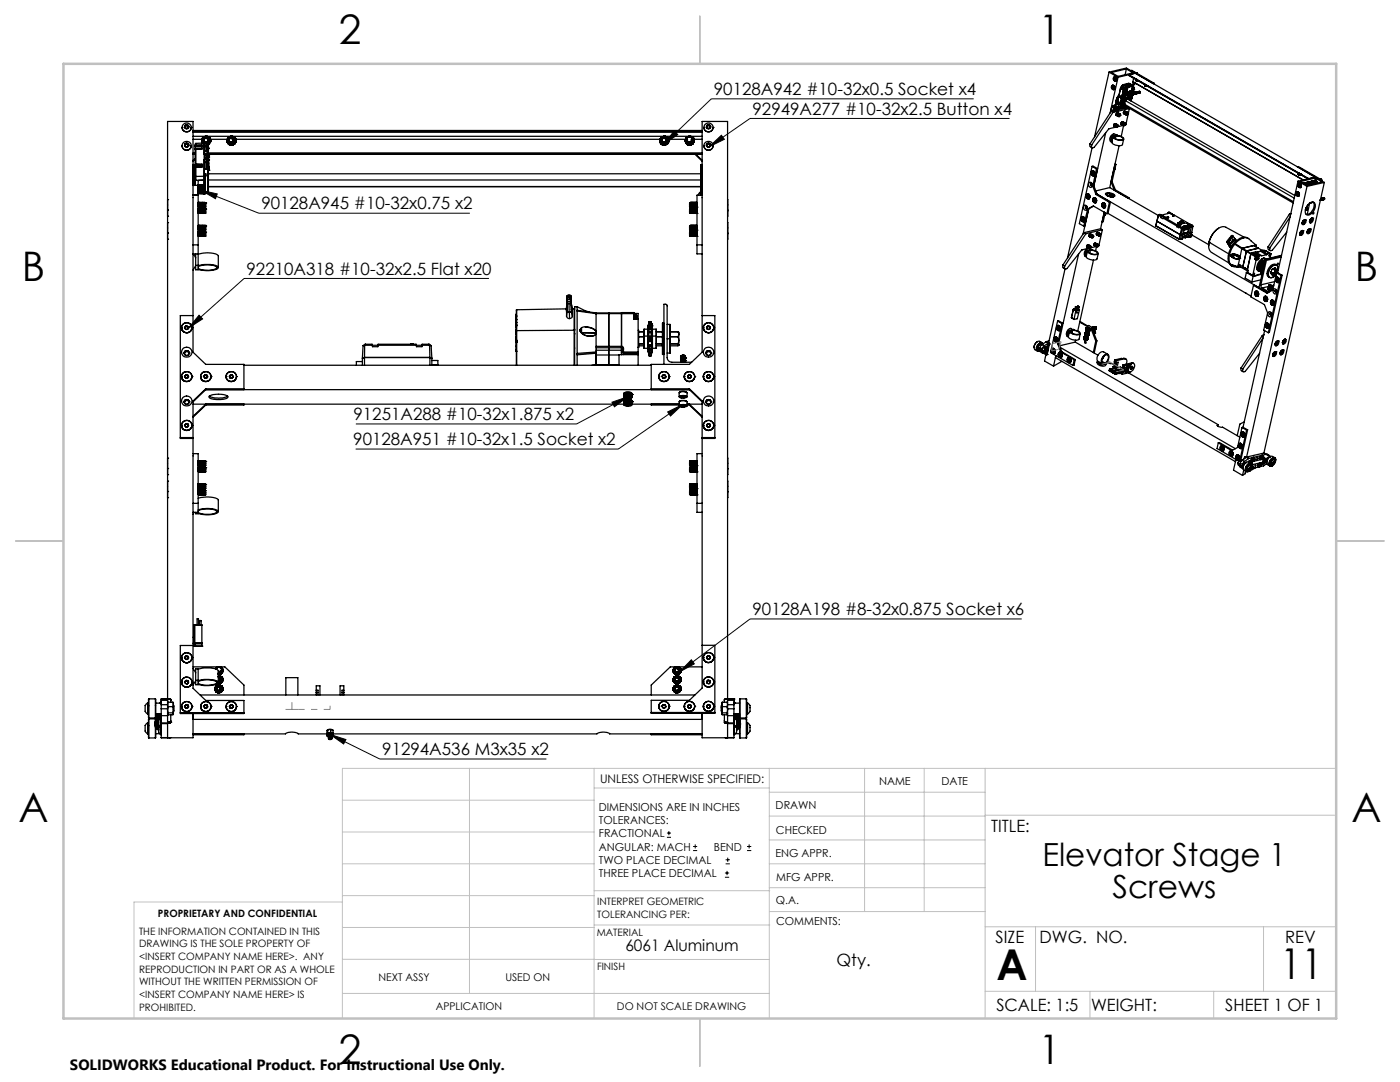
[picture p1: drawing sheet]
<svg xmlns="http://www.w3.org/2000/svg" width="279mm" height="216mm" viewBox="0 0 279 216" stroke-linecap="round" stroke-linejoin="round" font-family="sans-serif">
<defs><g id="words">
<g font-size="8.5">
<text x="198.9" y="195.5">A</text>
<text x="255.5" y="195.4">11</text>
</g>
<g font-size="8.1">
<text x="67.6" y="8.9">2</text>
<text x="207.3" y="8.9">1</text>
<text x="4.4" y="56.2">B</text>
<text x="270.4" y="56.2">B</text>
<text x="3.7" y="164.1">A</text>
<text x="269.7" y="164.1">A</text>
<text x="67.6" y="212.4">2</text>
<text x="207.3" y="212.4">1</text>
</g>
<g font-size="6.3">
<text x="208" y="172.9">Elevator Stage 1</text>
<text x="222" y="179.2">Screws</text>
</g>
<g font-size="3.4">
<text x="142.5" y="19">90128A942 #10-32x0.5 Socket x4</text>
<text x="150.2" y="22.9">92949A277 #10-32x2.5 Button x4</text>
<text x="52.2" y="41.8">90128A945 #10-32x0.75 x2</text>
<text x="49.2" y="54.8">92210A318 #10-32x2.5 Flat x20</text>
<text x="70.5" y="83.8">91251A288 #10-32x1.875 x2</text>
<text x="70.5" y="88.9">90128A951 #10-32x1.5 Socket x2</text>
<text x="150.2" y="122.7">90128A198 #8-32x0.875 Socket x6</text>
<text x="76.3" y="150.7">91294A536 M3x35 x2</text>
<text x="197.8" y="166">TITLE:</text>
<text x="198.7" y="188.1">SIZE</text>
<text x="207.5" y="188.1">DWG. NO.</text>
<text x="256.5" y="188.2">REV</text>
<text x="166.9" y="192.8">Qty.</text>
<text x="198.8" y="201.7">SCALE: 1:5</text>
<text x="217.7" y="201.8">WEIGHT:</text>
<text x="244.5" y="201.7">SHEET 1 OF 1</text>
</g>
<text font-size="3.2" x="124.8" y="189.8">6061 Aluminum</text>
<text font-size="3" x="14" y="213.5">SOLIDWORKS Educational Product. For Instructional Use Only.</text>
<text font-size="2.4" x="119.8" y="156.2">UNLESS OTHERWISE SPECIFIED:</text>
<g font-size="2.2">
<text x="119.5" y="161.8">DIMENSIONS ARE IN INCHES</text>
<text x="154.8" y="161.4">DRAWN</text>
<text x="175.4" y="156.6">NAME</text>
<text x="187.9" y="156.7">DATE</text>
<text x="119.5" y="164.4">TOLERANCES:</text>
<text x="119.5" y="167.1">FRACTIONAL</text>
<text x="154.9" y="166.3">CHECKED</text>
<text x="119.5" y="169.7">ANGULAR: MACH</text>
<text x="119.5" y="172.4">TWO PLACE DECIMAL</text>
<text x="142.5" y="169.7">BEND</text>
<text x="154.8" y="171">ENG APPR.</text>
<text x="119.5" y="175">THREE PLACE DECIMAL</text>
<text x="154.9" y="175.7">MFG APPR.</text>
<text x="154.9" y="180.4">Q.A.</text>
<text x="154.9" y="184.6">COMMENTS:</text>
</g>
<g font-size="2.1">
<text x="75.5" y="195.7">NEXT ASSY</text>
<text x="100.9" y="195.7">USED ON</text>
<text x="86.9" y="201.5">APPLICATION</text>
<text x="123.1" y="201.6">DO NOT SCALE DRAWING</text>
</g>
<g font-size="2">
<text x="31.5" y="182.9">PROPRIETARY AND CONFIDENTIAL</text>
<text x="119.2" y="180.6">INTERPRET GEOMETRIC</text>
<text x="119.2" y="183.1">TOLERANCING PER:</text>
<text x="27.8" y="186.5">THE INFORMATION CONTAINED IN THIS</text>
<text x="27.8" y="189">DRAWING IS THE SOLE PROPERTY OF</text>
<text x="27.8" y="191.6">&lt;INSERT COMPANY NAME HERE&gt;. ANY</text>
<text x="119.1" y="186.7">MATERIAL</text>
<text x="27.8" y="194.1">REPRODUCTION IN PART OR AS A WHOLE</text>
<text x="27.8" y="196.6">WITHOUT THE WRITTEN PERMISSION OF</text>
<text x="119.1" y="193.5">FINISH</text>
<text x="27.8" y="199.1">&lt;INSERT COMPANY NAME HERE&gt; IS</text>
<text x="27.8" y="201.7">PROHIBITED.</text>
</g>
</g></defs>
<g fill="none" stroke="#000" stroke-width=".25">
<path d="M221.3 14.4l-2.9 12.9M221.3 14.4l1.8 1M221.3 14.4l3.5-.8 1.8 1M221.8 14.5l3-.7 1.3 .7-3 .7zM221.9 17.5l.1 .1M221.9 17.5h.1M221.9 17.4v.1M221.9 17.1a.4 .4 0 0 1 .6 .3 .4 .4 0 0 1-.5 .4 .51 .51 0 0 1-.1-.7zM222 17.6h.1M222 17.4v.2M222 17.3v.1M222 17.4l-.1 .1"/>
<path d="M222 17a.46 .46 0 0 1 .5 .6M222 17.3l.1 .2M222 17.3l-.1 .1M222.1 17.5v.1M222.2 15.4a.4 .4 0 0 1 .7 .3 .4 .4 0 0 1-.5 .5 .52 .52 0 0 1-.2-.8zM222.2 15.8l.2 .1M222.2 17.9h.1M222.3 15.6l-.1 .2M222.3 15.6h.1M222.3 15.8h-.1M222.3 15.8h.1M222.4 15.8l.1 .1"/>
<path d="M222.4 15.7v.1M222.4 15.7h.1M222.4 15.8v.1M222.4 15.7l-.1 .1M222.4 15.3a.46 .46 0 0 1 .5 .4 .46 .46 0 0 1-.3 .5M222.4 15.6l.1 .2M222.4 15.9h.1M222.5 15.9h-.1M222.5 17.6l-.2 .3M222.5 15.8v.1M223.1 15.4l-1.6 7.1M223.2 19.3l-.1 .9"/>
<path d="M223.3 19.3h-.1M223.3 19.2v.1M223.3 19.2h.1M223.3 19.2l-.2 .9M223.3 19.3l.4 .2M223.3 19.2l.4 .2M223.3 19l.4 .3v.2l-.5-.2M223.3 19h.1M223.3 19.2l.1-.2-.5 .9-.1 .6M223.3 19.1l-.3 .6-.2 .8M223.3 18.9a2.37 2.37 0 0 0-.6 1.6M223.6 17.6h.1"/>
<path d="M223.6 17.6l-.3 1.4M223.6 17.6l.4 .3 .1-.3M223.6 17.6l.5 .2M223.7 17.6l.4 .2M223.7 17.5v.1M223.7 17.5l.4 .2M223.8 17.3l-.1 .2M223.8 17.3l.4 .2M223.8 17.2h.1M223.8 17.2v.1M223.8 17.2l.5 .3-.5-.3M223.8 17.2l.5 .2"/>
<path d="M223.9 17.1l-.1 .1M223.9 17.1l.4 .3-.2 .2M223.9 19.9l.1 .1M224 19l-.4 1.5M224 19h.1M224 18.9h.1M224 18.9l.2 .1M224 18.9v.1M224 19.2l.2 .2-.2 .5M224 19.9h-.1M224 19.2l.2 .1M224 19.2l-.1 .7"/>
<path d="M224 19.8v.1M224 19.8l.1 .1M224.1 19.9l-.1 .1M224.1 19.9h.1M224.1 19.9l.1 .1M224.1 16.9l.7 .4M224.1 18.3l.2 .2M224.1 18.4l.2 .1M224.1 18.3v.1M224.1 18.6h.2M224.1 18.6h.1M224.1 18.6l.1 .3"/>
<path d="M224.1 18.4l-.1 .5M224.1 17.6l.2 .1M224.1 16.9l-.2 .2M224.1 16.9l1.2-.3 .6 .3M224.1 16.9l-.3 .3M224.2 19h-.1M224.2 18.9h.1M224.2 18.4l-.2 .5M224.2 19.3h.1M224.2 19.3v.1M224.2 19h.1M224.2 19.4h.1"/>
<path d="M224.2 19.6h.1M224.2 19.6l.1 .2M224.2 18.6h.1M224.2 19.8h-.2M224.2 19.8l.1 .1M224.2 18.6v.3M224.3 18.5v.1M224.3 17.7l.2 .2M224.3 17.7l-.2 .6M224.3 18.5h.1M224.3 17.7l-.7 2.8M224.3 19.3h.1"/>
<path d="M224.3 19.3l-.1 .1M224.3 18.2l.1 .1M224.3 19.8h-.1M224.3 19.9h.1M224.3 19.9h-.2M224.3 19.6h.1M224.3 19.4l-.1 .2 .1 .2M224.3 19.4h.1M224.3 19.9l-.1 .1M224.3 18.6l-.1 .4M224.3 18.6h.1M224.4 19.1h.1"/>
<path d="M224.4 19.2h.1M224.4 19.6v.1M224.4 19.7h.1M224.4 19v.2M224.4 19h.1M224.4 19.6h.1M224.4 18.2h.1M224.4 18.2h-.1M224.4 18.3h.1M224.4 19.3a.28 .28 0 0 1 .1 .3 .28 .28 0 0 1-.2 .3M224.4 19.5h.1M224.4 19.5v.1"/>
<path d="M224.4 19.4l-.2 .2M224.4 19.4l.1 .1M224.4 16.9v.1M224.4 19v.1M224.4 16.9l.4 .2M224.4 18.3l-.2 1M224.4 19.3l-.2 .1M224.4 16.9l.1 .1M224.4 19.3l.1 .1M224.4 19l.1 .1M224.5 19.5l-.2 .3M224.5 19.3a.34 .34 0 0 1 .1 .4 .34 .34 0 0 1-.3 .2"/>
<path d="M224.5 18.6h.1M224.5 19h.1M224.5 19.5l-.1 .1M224.5 19.3h-.2M224.5 17.9l-.1 .3M224.5 19v.1M224.5 19.1l-.1 .1M224.5 19.1h-.1M224.5 19.3h-.1M224.5 18.3h.1M224.5 18.2l-.1 .1M224.5 18.2h.1"/>
<path d="M224.5 18.2v.1M224.5 17h.1M224.5 18.3l-.2 1M224.5 18.5v.1M224.5 18.5h.1M224.5 18h.2M224.5 18l.1 .1M224.6 18.5h.1M224.6 18.5v.1M224.6 18.6h.1M224.6 18.5l-.1 .1M224.6 17h.1"/>
<path d="M224.6 18.1l-.2 .1M224.6 18.1v.1M224.6 18.1h.1M224.6 17.7l-.1 .2 .1 .2M224.6 18h.1M224.6 17.7h.1M224.6 17.7h.2M224.6 18.2h-.1M224.6 18.2l.1 .1M224.7 17.9h.1M224.7 17.9v.1M224.7 16.9h-.2l.3 .2"/>
<path d="M224.7 18.3h-.2M224.7 17.9l.1 .1M224.7 16.9h-.3M224.7 16.9l-.1 .1M224.7 18l-.1 .1M224.7 18h.1M224.8 17.1h.1M224.8 17.9h.1M224.8 18h-.1M224.8 17h.1M224.8 17l-.1 .1M224.8 18.6h.1"/>
<path d="M224.8 17.9v.1M224.8 17.1l-.5 .6M224.8 17v.1M224.8 13.8l-.3 1.1M224.8 17.9l-.1 .1M224.8 18.5h.1M224.8 17.9l-.1-.2-.2 .3M224.8 18.5v-.1v.2M224.8 17.3l-.4 .5-.1 .4M224.8 17.3l.1 .1M224.8 17.3h.2M224.8 18.4v.2"/>
<path d="M224.9 18.5h.1M224.9 18.6h.1M224.9 17.4l-.4 .5M224.9 18.5v.1M224.9 17.4h.1M224.9 19.9l-.3 .1M224.9 17.9l-.3 .3M224.9 19.8h.1M224.9 19.8v.1M224.9 17.9h.1M224.9 17h.1M224.9 19.7h.1"/>
<path d="M224.9 19h.1M224.9 19.7l-.5 .5M224.9 18.3h.2M224.9 18.3v.2M224.9 18.6l-.3 .5 .3-.2v.1M224.9 17.4l-.1 .4M224.9 18.6l.1 .4h-.1M224.9 18.3l.1 .1M224.9 18.6l-.3 .5M225 18.5h.1M225 17.3l-.1 .1M225 18.3h.1"/>
<path d="M225 19.7l-.6 .5M225 19.6v.1M225 19.7h.1M225 19.8h.1M225 19.7a1.02 1.02 0 0 0-.6 1.5M225 19.7h.2M225 19.7l-.1 .1M225 18.5l-.1 .1M225 17.3h.1M225 18.5l-.2 .1M225 18.4l-.1 .1M225 19.7v.1"/>
<path d="M225 18.3l-.1 .2M225 17.9l-.3 .4M225 18.4v.1M225 17.4h.1M225 18.4h.1M225 19.5h.1M225 19.5l-.2 .1M225 18.6h.1M225 17.4l-.1 .5M225 19.5a1.24 1.24 0 0 0-.6 1.9h.2M225 18.7h.1M225 19.7l.4 .1v.2"/>
<path d="M225 16.9h.1M225 18.5h-.2M225 18.8h.1M225 18.6v.1M225 18.7l.4-.1-.1 .1M225 16.9v.1M225 16.9l.1 .1M225.1 19.4h.1M225.1 17.3l-.1 .1M225.1 17.3v.1M225.1 18.5h-.1M225.1 18.5h.1"/>
<path d="M225.1 19.5h.1M225.1 18.8h.1M225.1 19.8h.1M225.1 17h.1M225.1 19.8h-.1M225.1 19.4l-.1 .1M225.1 18.9v.1M225.1 18.9h.1M225.1 18.8h.1v.1M225.1 17h-.1M225.1 17.4h.1M225.1 18.3h.1"/>
<path d="M225.1 17.4l-.1 .5M225.1 18.3l-.1 .1M225.1 19.4v.1M225.1 16.9l-.5 .1M225.1 19.8l33.3 19.2M225.1 19.3h.1M225.1 19.3v.1M225.1 18.3v.2M225.1 16.8v.2M225.1 16.8h.1M225.1 16.8h.4M225.1 16.8l-.5 .1"/>
<path d="M225.2 18.4h.1M225.2 19.4l-.1 .1M225.2 16.8v.1M225.2 18.4v.1M225.2 16.9v.1M225.2 18.9h-.1M225.2 18.3l-.1 .2M225.2 18.5h-.1M225.2 18.9h.1M225.2 16.9h-.1M225.2 18.3h.1M225.2 18.3l.2 .1"/>
<path d="M225.2 18.8v.1M225.3 18.5h.1M225.3 15l35.8 20.7M225.3 18.7l-.3 .1M225.3 18.7h.1M225.3 18.3l-.1 .1M225.3 14.9v.1M225.3 14.9l35.9 20.8 1.3-.4M225.3 18.3h.1M225.3 18.3v.2M225.3 18.6v.1M225.3 16.9v.1"/>
<path d="M225.3 18.7l-.2 .1M225.3 16.9h.1M225.4 19.5l.2 .6-.1-.4-.4-.2 .4 .1 .1 .5M225.4 18.3h.1M225.4 18.4h.1M225.4 18.9h.1M225.4 16.9h.1M225.4 18.3v.1M225.4 16.8h-.2M225.4 16.9h-.3M225.4 16.8h.1M225.4 16.8l-.1 .1"/>
<path d="M225.4 18.2h.1M225.4 18.2l.1 .1M225.4 18.2v.2M225.4 16.8v.1M225.5 18.2h.1M225.5 18.3h.1M225.5 16.8l-.1 .1M225.5 18.7l-.1 .2M225.5 18.4l-.2 .1M225.5 18.2l-.1 .2M225.5 16.8l.2 .1M225.5 16.8l.1 .1-.8 .2"/>
<path d="M225.5 16.8h-.1M225.5 19.4l.1 .1M225.5 18.8h.1M225.5 18.3l-.1 .1M225.5 18.5h.1M225.5 18.6h.1M225.5 18.6v.1M225.5 19.4h.1M225.5 18.5l-.5 .1M225.5 18.5l-.4 .5M225.5 19.5h.1M225.6 18.4h.1"/>
<path d="M225.6 19.3h.1M225.6 19.5h.1M225.6 18.5h.1M225.6 18.8h.1M225.6 18.5l-.1 .1M225.6 18.5l.1 .2M225.6 16.9h.2M225.6 18.2h.1M225.6 18.2v.2M225.6 18.2v.2zM225.6 18.2l.1 .1M225.6 18.7v.1"/>
<path d="M225.6 19.5l.1 .1M225.7 18.7h.1M225.7 18.3h.1M225.7 19.3h.1M225.7 18.3h.2M225.7 14.1l.2-.1 4.5 2.7h-.2zM225.7 18.7l-.2 .1h.1M225.7 18.2h.1M225.7 18.2h.2M225.7 16.9h.1M225.7 18.2v.1M225.7 16.9l-.9 .2"/>
<path d="M225.7 16.9l-.9 .2-.2-.1M225.7 19.2h.1M225.7 19.2v.1M225.7 19.1l-.1 .2M225.7 19.1l.1 .1M225.7 19.3v.1M225.7 19v.1M225.7 19l.1 .1M225.8 19.4v.1M225.8 18.3h.1M225.8 19.4h.1M225.8 19.3h.1"/>
<path d="M225.8 19.2v.1M225.8 19.3l-.1 .1M225.8 16.9h.1M225.8 16.9l-1 .2M225.8 18.2l-.1 .1M225.8 19h-.1M225.8 19.4l-.2 .1M225.8 18.1h.1M225.8 18.1v.2M225.8 18.2h.1M225.8 19.5l.1 .1M225.8 19.5h.1"/>
<path d="M225.8 19.5h-.2M225.8 19.3v.1M225.8 17l.2 .1M225.8 19.2l-.1 .2-.1-.1M225.8 19h-.1a.33 .33 0 0 0-.2 .3 .33 .33 0 0 0 .2 .3M225.8 18.2v.1M225.8 18.4l-.1 .3M225.8 17h.2M225.8 18.4l-.1 .5h-.3M225.8 19h.1M225.8 18.4l-.2 .4M225.9 19h.1"/>
<path d="M225.9 19.5l-.2 .6M225.9 18.2h.1M225.9 16.9h.1M225.9 19.6h-.2M225.9 16.9l.1 .1M225.9 16.9h-.1M225.9 18.3h-.1M225.9 19l-.1 .2M225.9 17.7v.2h.2M225.9 17.7l.2 .1M225.9 18.1h.1M225.9 17.7h.1"/>
<path d="M225.9 18.1v.1M225.9 18.1v.2M226 19h.1M226 19h-.1M226 17.8h.1M226 17.1v.1M226 17.1h.1M226 17.6h.1M226 17.6v.1h.2M226 17l.2 .4M226 17.1l-.9 .2M226 17v.1"/>
<path d="M226 17.2h.1M226 18.9h.1M226 18.9v.1M226 18.9l-.2 .1M226 17.2l-.9 .2M226 17.2l-.1 .5M226 17.1l.2 .3M226.1 18.7h.1M226.1 17.8v.1M226.1 17.8h.1M226.1 17.6h.1M226.1 17.4h-.1"/>
<path d="M226.1 17.4h.1M226.1 16.3h.1M226.1 18.7v.1M226.1 18.6v.1M226.1 17.6l.1 .1M226.1 16.3l34 19.6M226.1 18.8h.1M226.1 17.7h.1M226.1 18.5v.2M226.1 16.3l33.9 19.6M226.1 17.7l-.1 .1M226.1 17.7l.1 .1"/>
<path d="M226.2 18.8v-.1l-.1 .1M226.2 17.7v.1M226.2 18.3h.1M226.2 18.8v-.2l-.1 .2M226.2 17.6h.1M226.2 17.4l-.2 .2M226.2 17.4v.1M226.2 17.6v.1M226.2 18.3v.2l-.2 .4M226.2 18.4v.1l-.2 .4M226.2 17.7h.1M226.2 18.8h.1"/>
<path d="M226.2 16.4l-.2 .6 .1-.1M226.2 18.3v.1M226.2 18.4h.1M226.2 17.8v.1M226.2 17.5v.1M226.2 18.4v.1M226.2 18.5h.1M226.2 18.3v.2M226.2 17.8h.1M226.2 17.5v.2M226.2 18.6v.2zM226.2 18.5l.1 .2-.1 .1"/>
<path d="M226.2 17.9h.1M226.2 17.9h-.1M226.2 17.9l-.2 1M226.2 15.6l-.1 .7M226.3 16.9h-.2M226.3 16.9l-.1 .4M226.3 18.7v.1M226.3 18.8l.1-.1-.1 .1M226.3 18.8h.1M226.3 18.5v.3M226.3 18.5h.1M226.4 18.5h.1"/>
<path d="M226.4 18.5v.3M226.4 18.8h.1M226.4 18.6v.1M226.4 18.5l.1 .1-.1 .2M226.4 18.5h-.2M226.4 18.5h.2M226.5 18.6l-.1 .1M226.5 18.7h.1M226.5 18.5l-.1 .3M226.5 18.5v.2M226.5 18.5h.1M226.5 18.6v.1"/>
<path d="M226.6 18.6l-.1 .1M226.6 18.5v.2M226.6 18.5h.1M226.6 18.6v.1M226.6 18.4h.1M226.6 18.4l.1 .1-.1 .2M226.6 16.6l-.5 .3M226.6 14.6l35.9 20.7M226.6 14.6l-1.3 .3M226.6 14.6l-3.5 .8M226.6 18.7h.1M226.7 18.6l-.1 .1"/>
<path d="M226.7 18.7h.1M226.7 18.4v.3M226.7 18.4h.1M226.7 15.8l.1 .3M226.7 15.9h.1M226.7 15.8v.1M226.7 15.8h.1M226.7 16.7l-.4 .2M226.7 16h.1M226.7 18.4l.1 .1-.1 .2M226.7 14.5l.2 .1M226.7 15.9v.1"/>
<path d="M226.7 18.7v-.1v.1M226.7 14.5h.1M226.7 16.1h.1M226.7 14.5l.3 .2zM226.7 16v.1M226.8 18.4h.1M226.8 16.1h.1M226.8 16.1v.1M226.8 15.9l.1 .1M226.8 18.4v.3M226.8 18.7h.1M226.8 16.2h.1"/>
<path d="M226.9 18.5l-.1 .1M226.9 18.3h.1M226.9 16.2h.1M226.9 18.4v.3M226.9 18.3v.1M226.9 16h.1zM226.9 18.5v.1M226.9 18.4l.1 .1-.1 .2M226.9 18.6h.1M226.9 18.4v.2M226.9 16h.1M227 18.5l-.1 .1"/>
<path d="M227 16.2h.1M227 18.3l-.1 .3M227 18.3h.1M227 18.5v.1M227 18.6l.1-.1v.1M227 18.6h.1M227 18.3v.3M227 18.3l-.2 .1M227 18.3l.2 .1-.1 .2M227 16.2h.2M227.1 18.3v.3M227.1 18.3l.1 .2-.1 .1"/>
<path d="M227.1 18.3h.1M227.1 16.2h.1M227.1 16.1h-.3M227.1 16.2h-.1M227.1 18.6h-.1M227.1 18.6h.1M227.2 18.3h.1M227.1 16.1h.1M227.1 16.1v.1M227.2 18.5l-.1 .1M227.2 18.6v-.1v.1M227.2 18.6h.1"/>
<path d="M227.2 18.3l-.1 .3M227.2 18.3v.3M227.2 18.3l.1 .1v.2M227.2 16.2h-.2M227.2 16.1l-.1 .1M227.3 18.3h.1M227.3 18.5v.1M227.3 18.6h.1M227.3 18.3v.3M227.3 18.4v.1l.1-.1M227.4 18.3v.3M227.4 18.2h.1"/>
<path d="M227.4 18.2l-.1 .1M227.4 18.2l.2 .2-.1 .1M227.4 18.2l.1 .3-.1-.1M228.5 16.9l.1 .3M228.5 17h.1M228.5 16.9h.1M228.5 16.9v.1M228.5 17.1h.1M228.6 17.1h.1M228.6 16.9l.1 .1M228.6 17.1l.1 .1M228.6 17.2h.1"/>
<path d="M228.6 17h.1M228.7 17.2h.1M228.7 17l.1 .1M228.7 17h.1M228.8 17.2h.1M228.9 17.2h.1M228.9 17.1l-.3 .1M228.9 17.1h.1M228.9 17.1v.1M229 17.2h-.2M230.4 16.7v.1M33.4 39.8h.1"/>
<path d="M33.4 39.8v2.1M36.3 25.4h.1M36.3 29.1a.92 .92 0 0 0 1 .9 .92 .92 0 0 0 .9-.9M36.3 25.4a.92 .92 0 0 0 1 .9 .92 .92 0 0 0 .9-.9M36.3 29.1h.1M36.9 29.1l.4 .2M36.9 28.8v.3M36.9 25.5l.4 .1M36.9 25.1v.4M37.1 28.8l-.2 .1 .1 .3M37.1 28.8h.3M37.1 25.1l-.2 .2 .1 .2"/>
<path d="M37.1 25.1h.3M37.1 28.8h-.2M37.1 25.1l-.2 .1M37.3 28.6l.3 .2M37.3 28.6l-.4 .2M37.3 24.9l.3 .2M37.3 24.9l-.4 .2M37.3 24.9v.1M37.3 28.6h.1M37.3 28.6l-.2 .2M37.3 28.6l.1 .2M37.3 25l-.2 .1"/>
<path d="M37.3 25l.1 .1M37.4 28.8l.1 .4M37.4 25.1l.1 .4M37.4 28.8h.2M37.4 25.1l.2 .1M37.6 29.1l-.3 .2M37.6 28.8v.3M37.6 25.5l-.3 .1M37.6 25.1v.4M38.2 25.4h.1M38.2 29.1h.1M38.5 38.9h1"/>
<path d="M38.5 27.8h1.8M38.5 36h.3M38.5 38.8l1 .1M38.5 26.2h101.6M38.5 26.4h101.6M38.5 26h101.6M38.5 27.2h101.6M38.5 30.8h.4M38.5 30.5h.4M38.5 30.7h.4M38.6 32.8v4M38.6 32.8h.2"/>
<path d="M38.6 32.8l-.1 .1M38.6 38.9h.1M38.8 32.8v3.2M38.8 38.9h.1M38.8 36v.7M38.8 33h.1M38.8 34.3h.1M38.8 34.6h.1M38.8 35.9h.1M38.8 34.7h.1M38.8 33.3h.1M38.9 38.9h.1"/>
<path d="M38.9 33.7v.1M38.9 34.6h.1M38.9 35.9l.2 .1M38.9 35.3v.6M38.9 33.4h.2M38.9 29.8h.2M38.9 32.9h1.4M38.9 33.3v.1M38.9 32.9v.4M38.9 29.7v.1M38.9 29.3v.4M38.9 29.2v.1"/>
<path d="M38.9 36.7l-.4 .1M38.9 31.6l-.4 .4M38.9 31.8l-.4 .4M38.9 35.9v.9h-.4M38.9 29.8v3.1M38.9 33.4v1.9M39 29.1h1.3l-1.4 .1M39 32.8l1.3 .1M39 32.8h-.1M39 29.1h-.1M39.1 29l-.1 .1M39.1 35.2v.8"/>
<path d="M39.1 32.7l-.1 .1M39.1 29h.1M39.1 29l1.2-.1v.8l-1.2 .1M39.1 32.7h1.2v.6l-1.2 .1M39.1 28.6l-.2 .6M39.1 35.2l-.2 .1M39.1 28.6v.4M39.1 29.8v2.9M39.1 33.4v1.8M39.3 38.9v.1M39.5 38.5h.1M39.5 37v1.9"/>
<path d="M39.5 38.9h.1M39.5 37v1.5M39.5 38.7h1.2M39.5 38.9v10M39.5 37h-1M39.6 36.9h.1M39.6 38.5h.1M39.6 36.9v1.6M39.6 36.9l-.1 .1M39.6 38.5h.8M39.6 36.9h.9M39.8 36.9h.1"/>
<path d="M39.8 38.5h.1M39.8 37.1h.1M39.8 37.1v.1M39.8 37.2h.1M39.8 37.3h.1M39.8 37.4h.7M39.8 37.4l.7 .1M39.8 37.5h.1M39.8 37.6h.7M39.8 37.7h.7M39.8 37.8h.7M39.8 37.9h.1"/>
<path d="M39.8 38h.1M39.8 38.1h.1M39.8 38.2h.1M39.8 38.3h.1M39.8 38.4h.1M39.8 37h.1M39.8 38h.7M39.8 37.2l.7 .1M39.8 37h.7M39.8 38.4h.7M39.8 38h.6M39.8 37.3h.7"/>
<path d="M39.8 37.1h.7M39.8 37.1l.7 .1M39.8 37.4h.1M39.8 37.4h.6M39.8 37.5h.7M39.8 37.9h.7M39.8 38.1h.7M39.8 38.2h.7M39.8 38.3h.7M39.8 38.5h.7M39.8 37.4v.1M39.8 37.7v.1"/>
<path d="M39.8 37.6v.1M39.8 38v.1M39.8 37.3v.1M39.8 37.9v.1M40.3 28.1v.1M40.3 28v.1M40.3 28h.1M40.3 27.9v.1M40.3 27.9h.1M40.3 27.8v.1M40.3 28.2l.1 .3M40.3 28.2h.1"/>
<path d="M40.3 28.2v.1M40.3 28.1h.1M40.3 28.3h.1M40.3 28.4h.1M40.3 27.8h.1M40.3 27.8v.6M40.3 27.7v.1M40.3 27.7h.1M40.3 27.7v.2M40.3 28.2v.2M40.3 29.2l.9 .1M40.3 33.3h-1.3"/>
<path d="M40.3 29.7h-1.3M40.3 33.2l-1.4 .1M40.3 33.1h-1.5M40.3 29.6l-1.4 .1M40.3 29.2l-1.4 .1M40.3 29h-1.2M40.4 28.3v.1M40.4 28.3h.1M40.4 27.7h-.1M40.4 27.7h.1M40.4 28.5h.1M40.4 28.4h.1"/>
<path d="M40.4 27.6h.1M40.4 27.6v.1M40.4 28.3v.2M40.4 28.4l.1 .1M40.4 37.7h.1M40.4 37.7v.1M40.4 37.1h.1M40.4 37.2h.1M40.4 37.2v.1M40.4 37.3h.1M40.4 37.4h.1M40.4 37.5h.1"/>
<path d="M40.4 37.5v.1M40.4 37.6h.1M40.4 37.8v.1M40.4 37.9h.1M40.4 38h.1M40.4 38.1h.1M40.4 38.1v.1M40.4 38.2h.1M40.4 38.2v.1M40.4 38.3h.1M40.4 38.3v.1M40.4 38.4h.1"/>
<path d="M40.4 38.4v.1M40.4 38.5h.1M40.4 36.9h.1M40.4 36.9v.1M40.4 37h.1M40.4 37v.1M40.4 37.8h.1M40.4 37l.1 .1M40.4 36.9l.1 .1M40.4 37.4l.1 .1M40.4 37.2l.1 .1M40.4 37.1l.1 .1"/>
<path d="M40.5 28.5h.1M40.5 27.5l-.1 .1M40.5 27.5h.1M40.5 37.9l-.7 .1M40.5 38.2h-.7M40.5 38.3h-.7M40.5 37v.1M40.5 37h.1M40.5 36.9h.1M40.5 38.5h.1M40.5 38.4h.1M40.5 38.3v.1"/>
<path d="M40.5 38.3h.1M40.5 38.2h.1M40.5 38.1h.1M40.5 38h.1M40.5 37.9h.1M40.5 37.5h.1M40.5 37.4h.1M40.5 37.3h.1M40.5 37.2h.1M40.5 37.1h.1M40.5 38.3l-.7 .1M40.5 38.4l-.1 .1"/>
<path d="M40.5 38.4h-.1M40.5 38.3h-.1M40.5 38.2h-.1M40.5 37.9l-.1 .1M40.5 37.9h-.1M40.5 37v1.5M40.5 27.4v.1M40.5 27.4h.1M40.5 27.4l-.1 .2M40.5 38.5h-.1M40.5 38h.2M40.6 27.4h-.1"/>
<path d="M40.6 27.4h.1M40.6 27.4l-.1 .1M40.6 27.3h.1M40.7 27.3h.1M40.7 27.8v.4M40.7 28.2l.4 .2M40.7 28.1v.1M40.7 27.3l-.1 .1M40.7 38.6h.1M40.7 35.2v3.5M40.7 31.9h.1M40.7 30.7h.1"/>
<path d="M40.7 29.3h.1M40.7 28.7h.1M40.7 28.6h.1M40.7 35.9l-1.6 .1M40.7 35.9l-1.2 .1v1M40.7 35.9v2.1M40.7 35.2v.7M40.7 38v.7M40.7 35.2h.1M40.7 38.7h.2M40.7 28.5h.4M40.7 35.2h.2"/>
<path d="M40.7 31.9h.5M40.7 30.6h.5M40.7 28.5v6.7M40.7 31.8h.5M40.7 30.7h.5M40.7 30.7l.5 .1M40.7 35.2h-1.6M40.7 28.5l-1.6 .1M40.8 27.3h.1M40.9 27.3h.1M40.9 35.2v3.5M40.9 34.9v.3"/>
<path d="M40.9 35.2h.1M40.9 27.2h.1M40.9 27.2h.4M40.9 27.2v.1M40.9 31.6h.4M40.9 35l.1 .1M41 27.2h.1M41 35.1v3.3M41 38.4v.1M41 34.7h.5M41 34.7l-.1 .2M41 34.7v.4"/>
<path d="M41 38.5l-.1 .1M41 38.5h.5M41 35.1h.5M41 38.4h.5M41.1 27.2h.1M41.1 27.5l.4 .3M41.1 27.5l-.4 .3M41.1 27.5v.2M41.1 32.3l.1 .3M41.1 28.5l.2 .2-.1 1.3M41.1 28.5v1.7M41.1 32.3v1.5"/>
<path d="M41.1 30.2h.4M41.1 32.3h.4M41.1 33.8h.4M41.2 28.6a.7 .7 0 0 0 .5-.9 .7 .7 0 0 0-1.1-.3 .7 .7 0 0 0 0 1.1 .71 .71 0 0 1 0-1.1 .71 .71 0 0 1 1.1 .3 .71 .71 0 0 1-.5 1h.3M41.2 31.8v.1M41.2 30.7l.1 .1M41.2 30.8l.1 .1M41.2 30.7v.1M41.2 33.6h.3M41.2 30h.3M41.2 27.2h.1M41.2 30.6l.2 .2"/>
<path d="M41.2 30.6v.1M41.2 31.6h.1M41.2 31.7h.1M41.2 31.6v-.8v1M41.2 30.9h-.3v.7h.3M41.2 33.6l-.1 .2M41.2 33.6h.1M41.2 30l-.1 .2M41.2 30h.1M41.2 30.8v.8M41.2 32.8h.2M41.2 29.2h.2"/>
<path d="M41.2 30h.2M41.2 28.8h.3M41.2 32.6v1M41.2 32.6h.3M41.2 32.7h.3M41.3 27.3h.1M41.3 27.2h.1M41.3 31.7l-.1 .1M41.3 31.7h.1M41.3 30.8h.1M41.3 27.2v.1M41.3 30.8v.9"/>
<path d="M41.3 28.7h.1M41.4 27.3h.1M41.4 31.7l-.2 .2M41.4 30.8v.9M41.4 29.2l.2 .4M41.4 32.8l.2 .4M41.4 28.6h.1M41.4 28.6v.1M41.4 29.2v.3M41.4 29.5v.5M41.4 29.5l.2 .1M41.4 30h.1"/>
<path d="M41.4 32.8v.3M41.4 33.1v.5M41.4 33.1l.2 .1M41.5 28.7h.1M41.5 27.3h.1M41.5 28.6h.1M41.5 28.2l-.4 .2M41.5 27.8v.4M41.5 38.4v.1M41.5 35.1v3.3M41.5 34.7h.1M41.5 34.7v.4"/>
<path d="M41.5 33.8h.1M41.5 33.6v.2M41.5 32.3v.3M41.5 32.6h.1M41.5 32.3l.1 .1M41.5 30.2h.1M41.5 33.6h.1M41.5 32.7v.2M41.5 30v.2M41.5 28.8h.1M41.5 28.8l.1 .1M41.5 28.7v.1"/>
<path d="M41.5 33.6l.1 .2M41.5 30l.1 .2M41.5 28.7l.1 .1M41.5 28.6v.1M41.5 28.8v.4M41.5 30h.1M41.5 30.2v2.1M41.5 32.6v.1M41.5 33.8v.9M41.5 35.1h.1M41.5 27.4h.1M41.5 27.3v.1"/>
<path d="M41.5 28.6v.2M41.5 29.8h.1M41.6 29.7l-.2 .3M41.6 33.4l-.1 .2M41.6 27.4h.1M41.6 28.5h.1M41.6 28.6h-.1M41.6 28.8h.1M41.6 28.7h.1M41.6 28.6h.1M41.6 29.6h.1M41.6 29.6v.2"/>
<path d="M41.6 29.8h.1M41.6 29.7v.1M41.6 29.7h.1M41.6 33.2h.1M41.6 33.2v.1M41.6 33.3v.1M41.6 33.4h.1M41.6 33.3h.1M41.6 28.5v.3M41.6 28.7v.1M41.6 35.1v3.2l-.1 .2M41.6 33.9h.1"/>
<path d="M41.6 34.7h-.1M41.6 34.7v.4M41.6 32.4l-.1 .2M41.6 32.6v1.1M41.6 30.8h.1M41.6 30.9h.1M41.6 34h.1zM41.6 29.8v.4M41.6 31.4h.1M41.6 27.4l.1 .1M41.6 30.7h.1M41.6 33.5h.1"/>
<path d="M41.6 28.9v.9M41.6 30.2v3M41.6 33.8v.9M41.6 32.3h.1M41.6 32.6h.1M41.6 31.8h.1M41.6 32.7h.1M41.6 32.6l-.1 .1M41.6 32h.1M41.6 31.7h.1M41.6 32.4h.1M41.6 31.5h.1"/>
<path d="M41.6 31.2h.1M41.6 31.3h.1M41.6 33.6h.1M41.6 32.9h.1M41.6 37.2h98.2M41.6 35.9h98.2M41.6 34.7h98.2M41.6 37.3h98.2M41.6 30.5h98.5M41.6 31.9h.1M41.6 30.8v.1M41.6 30.7v.1"/>
<path d="M41.6 31.3v.1M41.6 30.8h98.5M41.6 30.7h98.5M41.7 33.5v.1M41.7 27.5h.1M41.7 27.5v.1M41.7 28.5v.1M41.7 28.5h.1M41.7 28.5h-.1M41.7 28.6h.1M41.7 33.9h.1M41.7 33.6h.1"/>
<path d="M41.7 33.6v.3M41.7 27.6h.1M41.7 28.4h.1M41.7 28.4v.1M41.7 28.4l-.1 .1M41.7 33.9v.1M41.7 34h.1M41.7 28.3v.1M41.7 28.3v.3M41.7 28.3l.1 .1M41.8 27.6v.1M41.8 27.7h.1"/>
<path d="M41.8 28.3h.1M41.8 28.5l-.1 .1M41.8 28.3v.1M41.8 28.4h.1M41.8 28.3v.2M41.8 27.7v.1M41.8 27.8h.1M41.8 28.2h.1M41.8 28.5h.1M41.8 28.2v.3M41.8 27.8h3.6M41.8 27.8v.1"/>
<path d="M41.8 27.9h.1M41.8 27.9v.1M41.8 28h.1M41.8 28v.1M41.8 28.1h.1M41.8 28.1v.1M41.8 27.8v.6M41.9 27.9h.1M41.9 28.2l-.3 .6M41.9 28.2v.1M41.9 28.2h.1M45.4 28.1v.1"/>
<path d="M45.4 28v.1M45.4 28h.1M45.4 27.9v.1M45.4 27.9h.1M45.4 27.8v.1M45.4 28.2a.8 .8 0 0 0 .8 .8 .8 .8 0 0 0 .8-.8M45.4 28.2h.1M45.4 28.2v.1M45.4 28.1h.1M45.4 28.3h.1M45.4 28.4h.1M45.4 27.8h.1"/>
<path d="M45.4 27.8v.6M45.4 27.7v.1M45.4 27.7h.1M45.4 27.7v.2M45.4 28.2v.2M45.5 27.6h.1M45.4 28.5h.1M45.4 28.5l.1 .1M45.4 27.6h.1M45.4 28.3l.1 .3M45.5 28.4h.1M45.5 28.3v.1"/>
<path d="M45.5 28.4v.1M45.5 27.6l-.1 .1M45.5 28.4v.2M45.5 28.5h.1M45.5 27.5v.1M45.5 27.5h.1M45.5 28.6h.1M45.6 28.5h.1M45.6 28.5l-.1 .1M45.6 27.4l-.1 .1M45.6 27.4h.1M45.6 28.7h.1"/>
<path d="M45.6 27.4l-.1 .2M45.6 28.8h.1M45.6 28.5v.3M45.6 28.6h.1M45.6 27.4v.1M45.6 28.7v.1M45.7 28.6h.1M45.7 27.4h-.1M45.7 27.4h.1M45.7 28.8h.1M45.7 27.3h.1M45.7 27.3v.1"/>
<path d="M45.7 28.6v.2M45.8 27.3h.1M45.8 28.6h.1M45.8 27.8v.4M45.8 28.2l.3 .2M45.8 28.8h.1M45.8 28.6v.1M45.8 28.6v.2M45.8 28.9h.1M45.8 28.7h.1M45.8 28.6v.3M45.9 27.3h-.1"/>
<path d="M45.9 27.3h.1M45.9 28.7h.1M45.9 28.9h.1M45.9 28.7v.2v-.2M46 27.2h.1M46 28.7h.1M46 28.7l-.1 .2M46 28.7v.1M46 27.2h.4M46 27.2v.1M46 28.9h.1M46 28.7v.2"/>
<path d="M46.1 28.7h.1M46.1 27.2h.1M46.1 28.8h.1M46.1 28.7v.2M46.1 27.5l.4 .3M46.1 27.5l-.3 .3M46.1 28.9h.1M46.1 28.7l.1 .2M46.1 28.7l.1 .1M46.1 27.5v.2M46.2 27.2h.1M46.2 28.8h.1"/>
<path d="M46.2 28.7h.1M46.2 28.9h.1M46.2 28.7v.2M46.2 28.7v.1M46.2 28.8v.1M46.3 27.2h.1M46.3 28.7h.1M46.3 28.7v.1M46.3 28.9h.1M46.3 28.7v.2M46.4 27.3h.1M46.4 28.7h.1"/>
<path d="M46.4 28.9h.1M46.4 28.7v.2M46.4 27.2h.1M46.4 27.2v.1M46.5 27.3h.1M46.5 28.8h.1M46.5 28.9h.1M46.5 28.6h.1M46.5 28.6l-.1 .3v-.2M46.5 28.6v.3M46.5 28.2l-.4 .2M46.5 27.8v.4"/>
<path d="M46.5 28.6v.1M46.5 27.9l-.1-.1 .1 .4M46.5 28.6v.2M46.6 28.6h.1M46.6 27.4h.1M46.6 28.8h.1M46.6 27.3h.1M46.6 27.3v.1M46.6 28.6v.2M46.6 28.5h.1M46.6 28.7h.1M46.6 28.5v.3"/>
<path d="M46.7 27.4h.1M46.7 28.5h.1M46.7 28.5v.1M46.7 27.4v.1M46.7 28.7h.1M46.7 28.5v.2M46.7 27.5h.1M46.7 27.5l.1 .1M46.7 28.5l.1 .1M46.7 28.6h.1M46.8 27.6h.1M46.8 28.4h.1"/>
<path d="M46.8 28.4l-.1 .1M46.8 28.6h.1M46.8 27.5v.1M46.8 28.3v.1M46.8 28.3v.3M46.8 28.5h.1M46.8 27.6v.1M46.8 27.7h.1M46.8 28.3h.1M46.8 28.5v.1M46.8 28.3v.2M46.9 27.7h.1"/>
<path d="M46.9 27.8h.1M46.9 28.2h.1M46.9 28.3h.1M46.9 28.5h.1M46.9 28.4h.1M46.9 27.7v.3M46.9 27.8h84.9M46.9 27.8v.1M46.9 27.9h.1M46.9 27.9v.1M46.9 28h.1M46.9 28v.1"/>
<path d="M46.9 28.1h.1M46.9 28.1v.1M46.9 27.9l.1 .1M46.9 28.1v.4M47 28.2v.1M47 28h-.1M47 28.2h.1M47 27.9v.4M131.7 28.1l.1 .1M131.7 28v.1M131.7 28h.1M131.7 27.9v.1"/>
<path d="M131.7 27.9h.1M131.7 27.8l.1 .1M131.7 28.2a.8 .8 0 0 0 .8 .8 .8 .8 0 0 0 .8-.8M131.7 28.2h.1M131.7 28.2v.1M131.7 28.1h.1M131.7 28.3h.1M131.7 28.4h.1M131.7 28.1v.1M131.7 27.8h.1M131.7 27.8v.6M131.8 28.3h.1"/>
<path d="M131.8 28.2h.1M131.8 27.8h-.1M131.8 27.8h.1M131.8 27.7v.1M131.8 27.7h.1M131.8 28.4h.1M131.8 27.7v.2M131.8 28.2v.2M131.8 27.6h.1M131.8 28.5h.1M131.8 28.5v.1M131.8 28.3v.3"/>
<path d="M131.8 28.3v.1M131.9 28.4v.1M131.9 28.4h.1M131.9 27.6h-.1M131.9 27.6h.1M131.9 27.6l-.1 .1M131.9 28.4l-.1 .2M131.9 28.5h.1M131.9 27.5v.1M131.9 27.5h.1M131.9 28.6l.1 .1M131.9 28.6h.1"/>
<path d="M131.9 28.5l.1 .3M131.9 28.5l.1 .2M131.9 27.4v.1M131.9 27.4h.1M132 28.5h.1M132 27.4h.1M132 28.8h.1M132 28.6h.1M132 28.7h.1M132 28.5v.3M132 28.7v.1M132.1 28.6h.1"/>
<path d="M132.1 27.3h.1M132.1 28.8h-.1M132.1 28.8h.1M132.1 27.3v.1M132.1 28.6v.2M132.1 27.8v.4M132.1 28.2l.4 .2M132.1 28.6l.1 .1M132.1 28.1v.1M132.2 27.3h-.1M132.2 28.6v.1M132.2 28.9h.1"/>
<path d="M132.2 27.3h.1M132.2 28.7h.1M132.2 28.6h.1M132.2 28.8h.1M132.2 28.6v.3M132.2 28.7v.2l.1-.2M132.3 27.3h.1M132.3 28.7h.1M132.3 28.9h.1M132.3 27.2h.1M132.3 28.7v.2M132.3 28.7l.1 .1"/>
<path d="M132.3 27.2h.4M132.3 27.2v.1M132.4 27.2h.1M132.4 28.7h.1M132.4 28.9h.1M132.4 28.7v.2M132.5 27.2h.1M132.5 28.8h.1M132.5 28.7l-.1 .2M132.5 28.7h.1M132.5 27.5l.4 .3M132.5 27.5l-.4 .3"/>
<path d="M132.5 28.9h.1M132.5 27.5v.2M132.5 28.7v.2M132.6 27.2h.1M132.6 28.7h.1M132.6 28.9h.1M132.6 28.7v.2M132.6 28.7v.1M132.6 28.8h.1M132.6 28.8v.1M132.7 27.3h.1M132.7 28.7h.1"/>
<path d="M132.7 28.9h.1M132.7 28.7v.2M132.7 27.2h.1M132.7 27.2v.1M132.8 27.3h.1M132.8 28.7h.1M132.8 28.7h-.1M132.8 28.9h.1M132.8 28.7v.2M132.8 28.8h.1M132.9 27.3h.1M132.9 28.6h.1"/>
<path d="M132.9 28.6l-.1 .3M132.9 28.6v.3M132.9 28.2l-.4 .2M132.9 27.8v.4M132.9 28.8h.1M132.9 28.6v.1M132.9 28.6v.2M133 27.4h.1M133 28.6h.1M133 28.6h-.1M133 28.8h.1M133 27.3h.1"/>
<path d="M133 27.3v.1M133 28.6v.2M133 28.5h.1M133 28.7h.1M133 28.5v.3M133.1 27.4h.1M133 28.5v.1M133 27.4l.1 .1M133.1 27.4v.1M133.1 28.5h.1M133.1 28.5l-.1 .1M133.1 28.7h.1"/>
<path d="M133.1 28.5v.2M133.1 27.5h.1M133.1 28.6h.1M133.1 27.5v.1M133.1 27.6h.1M133.1 28.4h.1M133.1 28.4v.1M133.1 28.4v.2M133.2 28.6h.1M133.2 27.6h.1M133.2 28.3v.1M133.2 28.4h.1"/>
<path d="M133.2 28.3v.3M133.2 28.5h.1M133.2 27.6v.1M133.2 27.7h.1M133.2 28.3h.1M133.2 28.5v.1M133.2 28.3v.2M133.3 27.8h.1M133.2 27.8h.1M133.2 28.2h.1M133.2 27.7l.1 .3M133.2 27.8h3.6"/>
<path d="M133.3 27.8v.1M133.3 27.9h.1M133.3 27.9v.1M133.3 28h.1M133.3 28v.1M133.3 28.1h.1M133.3 28.1v.1M133.3 28.2h-.1M133.3 28.4h.1M133.3 28.3h.1M133.3 28.2h.1M133.3 28.1l-.1 .4"/>
<path d="M133.3 28.2v.1M133.3 27.9v.4M136.8 28.1v.1M136.8 28v.1M136.8 28h.1M136.8 27.9v.1M136.8 27.9h.1M136.8 27.8v.1M136.8 28.2a.8 .8 0 0 0 .8 .8 .8 .8 0 0 0 .8-.8M136.8 28.2h.1M136.8 28.2v.1M136.8 28.1h.1"/>
<path d="M136.8 28.3h.1M136.8 28.4h.1M136.8 27.8h.1M136.8 27.8v.6M136.8 28.2l.1 .1M136.8 27.7v.1M136.8 28.2l.1 .3M136.9 28.3v.1M136.9 28.3h.1M136.9 27.7h-.1M136.9 27.7h.1M136.9 28.5h.1"/>
<path d="M136.9 28.5v.1M136.9 28.4h.1M136.9 27.6h.1M136.9 27.6l-.1 .3M136.9 27.6v.1M136.9 28.3v.3M136.9 28.4l.1 .1M136.9 28.4v.2M137 28.5h.1M137 27.5l-.1 .1M137 27.5h.1M137 28.6l.1 .1"/>
<path d="M137 28.6h.1M137 28.5l.1 .3M137 28.5l.1 .2M137 27.4v.1M137 27.4h.1M137.1 28.5h.1M137.1 27.4h.1M137.1 28.8h.1M137.1 28.6h.1M137.1 28.7h.1M137.1 28.5v.3M137.1 28.7v.1"/>
<path d="M137.2 28.6h.1M137.2 27.3h.1M137.2 28.8h-.1M137.2 27.4h.1M137.2 28.8h.1M137.2 27.3v.1M137.2 28.6v.2M137.2 27.8v.4zM137.2 28.2l.4 .2M137.2 28.6v.1M137.2 28.1v.1M137.2 28.9h.1"/>
<path d="M137.3 27.3h.1M137.3 28.7h.1M137.3 28.6h.1M137.3 28.8h.1M137.3 28.6l-.1 .3M137.3 28.9h.1M137.3 28.7v.2M137.3 28.7l.1 .2M137.4 28.7h.1M137.4 28.9h.1M137.4 27.2v.1M137.4 27.2h.1"/>
<path d="M137.4 28.7v.1M137.4 28.7v.2M137.4 27.2h.4M137.5 27.2h.1M137.5 28.7h.1M137.5 28.7v.1M137.5 28.7v.2v-.2M137.5 28.9h.1M137.5 28.8h.1M137.6 27.2h.1M137.6 28.7h.1M137.6 28.9h.1"/>
<path d="M137.6 28.7v.2M137.6 28.8h.1M137.7 27.2h.1M137.7 28.7h.1M137.7 28.9h.1M137.7 28.7v.2M137.7 28.7v.1M137.7 28.7l.1 .1M137.8 28.8v.1M137.8 27.3h.1M137.8 28.7h.1M137.8 28.9h.1"/>
<path d="M137.8 28.7v.1M137.8 28.7v.2M137.8 27.2h.1M137.8 27.2v.1M137.8 28.7l.1 .2M137.9 27.3h.1M137.9 28.7h.1M137.9 28.8h.1M137.9 28.9h.1M137.9 28.6h.1M137.9 28.6v.3M138 27.3h.1"/>
<path d="M138 28.6h.1M138 28.2l-.4 .2M138 27.8v.4zM138 28.8h.1M138 28.6l-.1 .1M138 28.1v.1M138 28.6l-.1 .3M138 28.6v.2M138 27.4h.1M138 27.3v.1M138.1 27.4h.1M138.1 28.5h.1"/>
<path d="M138.1 28.8h.1M138.1 28.7h.1M138.1 28.5l-.1 .3M138.1 28.7v.1M138.1 28.5v.1M138.1 27.4l.1 .1M138.1 28.6v.2M138.1 28.5v.2M138.2 27.5h.1M138.2 28.5h.1M138.2 28.5h-.1M138.2 28.6h.1"/>
<path d="M138.2 27.5v.1M138.2 27.6h.1M138.2 28.4h.1M138.2 28.4v.1M138.2 28.4v.2M138.3 28.6h.1M138.3 27.6h.1M138.3 28.3v.1M138.3 28.4h.1M138.3 28.3v.3M138.3 28.5h.1M138.3 27.6v.1"/>
<path d="M138.3 27.7h.1M138.3 28.3h.1M138.3 28.5v.1M138.3 27.6v.2M138.3 27.7l.1 .1M138.3 27.8h.1M138.3 28.2h.1M138.3 28.2v.3M138.3 27.8h1.8M138.4 27.8h.1M138.4 27.8v.1M138.4 27.9h.1"/>
<path d="M138.4 27.9v.1M138.4 28h.1M138.4 28v.1M138.4 28.1h.1M138.4 28.1v.1M138.4 28.2h-.1M138.4 28.1v.3M138.4 28.3h.1M138.4 28.2h.1M138.4 28.4h.1M138.4 27.8v.2M138.4 28.2v.1"/>
<path d="M138.4 27.9v.4M138.7 30.8l1.4 1.4M138.9 30.8l1.2 1.2M139.8 38.3l-.3 .3-.1 .3M139.8 38.3v.6M139.8 38.3h.1M139.8 36v2.9zM139.8 36h.1M139.8 32.8v3.2M139.8 32.8h.3M139.8 36h.3M140.1 36v2.9h-1v10"/>
<path d="M140.1 32.8v3.2M140.1 32.8v.1M140.5 25.4h.1M140.5 29.1a.92 .92 0 0 0 .9 .9 .92 .92 0 0 0 .9-.9M140.5 25.4a.92 .92 0 0 0 .9 .9 .92 .92 0 0 0 .9-.9M140.5 29.1h.1M141.1 29.1l.3 .2M141.1 28.8v.3M141.1 25.5l.3 .1M141.1 25.1v.4M141.2 28.8l-.1 .4M141.2 28.8h.3"/>
<path d="M141.2 28.8h-.1M141.3 25.1l-.2 .2v.2M141.3 25.1h.3M141.3 25.1l-.2 .1M141.4 28.6l.3 .2M141.4 28.6l-.3 .2M141.4 24.9l.3 .2M141.4 24.9l-.3 .2M141.4 28.6l.1 .2M141.4 24.9v.1M141.4 28.6h.1M141.4 28.6l-.2 .2"/>
<path d="M141.4 25l.2 .1M141.4 25l-.1 .1M141.5 28.8l.2 .1v.3M141.5 28.8h.2M141.6 25.1l.1 .4M141.6 25.1l.1 .1M141.7 29.1l-.3 .2M141.7 28.8v.3M141.7 25.5l-.3 .1M141.7 25.1v.4M142.3 25.4h.1M142.3 29.1h.1"/>
<path d="M145.2 39.8v2.1M216.9 38.7a.47 .47 0 0 1 .6 .4 .47 .47 0 0 1-.5 .6 .65 .65 0 0 1-.1-1zM216.9 38.7a.48 .48 0 0 1 .6 .4 .48 .48 0 0 1-.5 .6 .61 .61 0 0 1-.1-1zM217 38.7h.1M217 39.1v.1M217 39.2l.1 .1M217.1 39l-.1 .1M217.1 39l.1 .1M217.1 38.7a.57 .57 0 0 1 .4 .4 .57 .57 0 0 1-.3 .6M217.1 39h.1M217.1 39.2l.1 .1M217.1 39v.2"/>
<path d="M217.1 39.2h-.1M217.2 39.7h.1M217.2 39.3h-.1M217.2 39.1v.2M217.3 36.5a.46 .46 0 0 1 .7 .3 .46 .46 0 0 1-.5 .6 .62 .62 0 0 1-.2-.9zM217.5 28.7v.5l.4 .3-4.9 22M217.5 28.7l.4 .2M217.8 36.6a.28 .28 0 0 0-.1 .3 .28 .28 0 0 0 .2 .2 .22 .22 0 0 1-.2-.3 .22 .22 0 0 1 .2-.1v-.1a.22 .22 0 0 0-.2 .3 .22 .22 0 0 0 .3 .1M217.8 34.2a.47 .47 0 0 1 .7 .3 .47 .47 0 0 1-.4 .6 .65 .65 0 0 1-.3-.9zM217.9 36.6l.1 .4M217.9 34.1a.48 .48 0 0 1 .6 .5 .48 .48 0 0 1-.5 .5 .64 .64 0 0 1-.1-1zM217.9 33.2l-2.5 11.4 .9 .5"/>
<path d="M217.9 33.2l.9 .5M217.9 33.2h.3l.8 .5M218 34.1h.1M218 34.5v.2M218 34.7l.1 .1M218.1 37.1l.6 1.7M218.1 34.4l-.1 .1M218.1 34.4l.2 .1M218.1 34.1a.58 .58 0 0 1 .4 .4 .58 .58 0 0 1-.2 .6M218.1 34.5h-.1M218.1 34.6l.1 .1M218.1 34.5v.1"/>
<path d="M218.1 34.6l-.1 .1M218.2 34.4l-.1 .1M218.2 39.5a.46 .46 0 0 1 .6 .4 .46 .46 0 0 1-.4 .5 .62 .62 0 0 1-.2-.9zM218.2 39.5a.47 .47 0 0 1 .6 .4 .47 .47 0 0 1-.4 .5 .65 .65 0 0 1-.2-.9zM218.3 35.1h.1M218.3 34.7l-.2 .1M218.3 34.5v.2M218.3 37.1h-.2M218.3 37.1l.6 1.6M218.3 39.4h.1M218.3 39.8v.2M218.3 39.4a.55 .55 0 0 1 .5 .5 .55 .55 0 0 1-.2 .6"/>
<path d="M218.4 39.8h-.1M218.4 39.8l.2 .1M218.4 39.8h.1M218.4 39.8v.2M218.6 39.9v.1M218.7 38.8l2.7 1.6M218.8 33.7l-.7 3.4M218.9 38.7l-.2 .1M218.9 38.7l2.7 1.6M218.9 38.7l34.1 19.7M219 33.7h-.2M219 33.7l-.7 3.4"/>
<path d="M220.6 38.6a1.39 1.39 0 0 1 1.9 .5 1.42 1.42 0 0 1-1.9-.5zM220.6 38.7l.9-.1a1.06 1.06 0 0 1 1 .6M220.7 26.5l-2.4 10.6M221.1 39.1h.1M221.1 39.1l.2 .1zM221.1 38.6l-.1 .5h.2h-.1M221.2 39.1h.1M221.2 39.1l.1 .1M221.2 39.1l.2 .1M221.3 39.1h.1M221.3 39.1l.2 .1zM221.3 39h.1"/>
<path d="M221.3 39l.2 .2zM221.4 39h.1M221.4 39l.2 .3M221.4 39l.3 .3zM221.5 39h.1M221.5 39l.2 .3zM221.5 37.4l-2.8 .7M221.5 37.4l9.7 5.6M221.5 39l.2 .1 .1 .2M221.6 39l.2 .3M221.6 38.9v.1M221.6 38.9h.1"/>
<path d="M221.6 38.9l.2 .2 .1 .2M221.7 38.9h.1M221.7 38.9l.2 .4M221.7 38.9l.2 .1v.3M221.7 38.9l.2 .1 .1 .3-.1-.3zM221.8 22.2l.3 .2M221.8 22.2l-4.3 6.5M221.8 38.9h.1M221.8 38.9l.2 .4M221.8 28.3h.1M221.8 38.9l.2 .1 .1 .3-.1-.3zM221.9 27.2l.1 .1"/>
<path d="M221.9 27.2l-.3 1 .2 .1M221.9 38.9h.1M221.9 38.9l.2 .1v.3M221.9 38.9a.26 .26 0 0 1 .3 .1 .26 .26 0 0 1 0 .3M221.9 38.9l.2 .1 .1 .3-.1-.3zM221.9 36.2l-.2 .1 .7 1.7M221.9 36.2l.7 1.7M222 21.3l-.2 .6 .4 .4M222 21.3l.3 .2M222 38.9h.1M222 27.3l-.2 1M222.1 22.2h-.3"/>
<path d="M222.1 27.3l-.2 1.1M222.1 22.4l-4.2 6.5M222.1 21.1l-.1 .2M222.3 25.2h.1M222.3 21.5a.43 .43 0 0 0-.2 .4 .43 .43 0 0 0 .3 .4l.2-.2M222.3 21.8l.1 .1M222.4 21.8h.1M222.4 21.7v.1M222.4 21.7l-.1 .2 .2 .1M222.4 38l2.7 1.5 .2-.1M222.4 27.2l-.1 .3M222.4 25.2h.1"/>
<path d="M222.4 21.8l.3 .1M222.4 21.9h.1M222.4 21.8l.3 .2M222.4 21.9l.3 .1M222.5 21.7h.1M222.5 21.9h.1M222.5 22h.1M222.5 21.8h.1M222.5 21.9l.2 .2M222.5 21.8l.2 .1M222.5 21.7l.2 .1M222.5 21.7l.2 .2"/>
<path d="M222.5 21.7v.1M222.5 21.9l.2 .1M222.5 21.9l.2 .3M222.5 22l.2 .2M222.5 21.8l.2 .2M222.5 25.2h.1M222.5 21l-.4 .1M222.5 21.6h.1M222.5 33.8h.1M222.5 21.6l.2 .2M222.5 22l.2 .1M222.5 24.7h.1"/>
<path d="M222.5 25.3h.1M222.5 24.7l-.1 .1-.1 .4M222.5 24.7a.28 .28 0 0 0-.2 .2 .28 .28 0 0 0 0 .3M222.5 21.5v.1M222.5 21.6l.2 .1M222.5 32.7l.2 .1M222.5 21.5l.3 .2M222.5 21.6l.3 .1M222.5 21.5l.1 .1M222.6 33.5l-.1 .3zM222.6 24.7l-.2 .2v.3a.28 .28 0 0 1-.1-.3 .28 .28 0 0 1 .3-.2M222.6 24.7h-.1a.29 .29 0 0 0-.2 .5"/>
<path d="M222.6 21.5h.1M222.6 24.7h.1M222.6 21.5l.2 .2M222.6 21.5l.2 .1M222.6 21.6l.2 .1M222.6 25.3h.1M222.6 21.4h.1M222.6 21.4v.1M222.6 37.9l-.2 .1M222.6 37.9l2.7 1.5M222.6 21.4l.2 .2M222.6 21.4l.3 .2"/>
<path d="M222.6 24.8h.1M222.6 24.8h-.1l-.1 .4M222.6 27a.41 .41 0 0 0-.3-.3 .41 .41 0 0 0-.4 .3 .91 .91 0 0 0-.3 1.2M222.6 21.3l-.2 .5M222.6 22.1h.1M222.7 25l.1-.1-.2 .1v.3zM222.7 20.5h.1M222.7 20.5v.2M222.7 22v.1M222.7 22h.1M222.7 21.9v.1M222.7 21.9h.1"/>
<path d="M222.7 21.8h.1M222.7 22.1h.1M222.7 21.4h.1M222.7 21.4l.2 .1M222.7 21.4l.2 .2M222.7 24.8h.1M222.7 25.4h.1M222.7 24.8a.26 .26 0 0 0-.2 .1 .26 .26 0 0 0 0 .3M222.7 25.4l-1.4 .3-3 3.7a.34 .34 0 0 1-.4 0 .34 .34 0 0 1 0-.5M222.7 27.1l.5 .1a.74 .74 0 0 1 .9 .6l-.4 .1h-.6a.74 .74 0 0 1-.8-.7h.1M222.7 21.7h.1M222.7 22.2h.1"/>
<path d="M222.7 21.3v.1M222.7 32.8h-.2M222.7 32.8l-.8 3.4M222.7 27.1l-.3 .1M222.7 27.1l-.1 .6M222.7 22.1v.1M222.7 21.3l.3 .2M222.7 24.8l-.2 .2v.3M222.7 21.7v.1M222.7 21.3h.1M222.8 25.4h.1M222.8 20.5h.1"/>
<path d="M222.8 22.2h.1M222.8 21.7h.1M222.8 21.3h.1M222.8 21.6h.1M222.8 21.3h-.1a.52 .52 0 0 0-.3 .6M222.8 20.5v.2M222.8 21.7h-.1M222.8 21.3l.2 .1M222.8 24.9h.1M222.8 24.9a.26 .26 0 0 0-.2 .1 .26 .26 0 0 0 0 .3M222.8 22.6h.2a.26 .26 0 0 0-.2 .1 .26 .26 0 0 0 0 .3zM222.8 21.7l.3-.2a.33 .33 0 0 1 0 .4 .33 .33 0 0 1-.4 .1z"/>
<path d="M222.8 21.9v.1M222.8 21.6v.1M222.8 21.3l.3 .2M222.8 21.3l.3 .1M222.8 21.9l.2 .1M222.8 23h.1M222.8 24.9a.24 .24 0 0 0-.2 .1 .24 .24 0 0 0 0 .3M222.8 21.3a.44 .44 0 0 0-.3 .7M222.8 22h.2M222.9 22.2h.1M222.9 21.6h.1M222.9 21.5v.1"/>
<path d="M222.9 21.5h.1M222.9 22.2h-.1M222.9 21.3h.1M222.9 21.8l-.1 .1M222.9 21.3l.2 .1M222.9 24.9h.1M222.9 23.1h.1M222.9 25.1h.2a.17 .17 0 0 0-.3 0 .18 .18 0 0 0 .2 .3M222.9 24.9l-.2 .1v.4M223 22.1h.1M223 21.5h-.1M223 21.5h.1"/>
<path d="M223 22.1v.1M223 22.2h.1M223 21.7l-.1 .1M223 21.7l.1 .1M223 25h.1M223 25a.22 .22 0 0 0-.3 .1 .22 .22 0 0 0 .1 .3M223 25a.26 .26 0 0 0-.3 .1 .26 .26 0 0 0 .1 .3M223 22.7v.4v-.3l.2-.2zM223 21.4h.1M223 21.6l-.2 .4M223 21.6l.1 .1M223 21.4v.1"/>
<path d="M223 23.1h.1M223 25l-.1 .1M223 25l.1 .2M223.1 22.6h.1M223.1 22.6h-.2l-.1 .4M223.1 22.6l-.3 .1v.3M223.1 20.2l-.1 .3 .6 .3M223.1 20.1l-.1 .3-.7 .8-.2-.1M223.1 22.6l-.1-.1a.27 .27 0 0 0-.2 .2 .27 .27 0 0 0 0 .3M223.1 27l-.1 .1h.3a.96 .96 0 0 1 1 .7 1.73 1.73 0 0 1-2.2-.5h-.1M223.1 21.5h.1M223.1 21.4h.1"/>
<path d="M223.1 20.2l.5 .3M223.1 20.1v.1M223.1 21.4v.1M223.1 27v.1M223.1 27l-.2-.1-1 .3M223.1 25.2h.1M223.1 23.2h.1M223.1 22.6a.29 .29 0 0 0-.2 .5M223.1 22.6a.28 .28 0 0 0-.2 .2 .28 .28 0 0 0 0 .3M223.1 20.6l.5 .2M223.1 20.6l.3 .7M223.1 21.8l-.1 .2"/>
<path d="M223.1 21.7v.1M223.1 20.6l-.8 .9M223.2 22.6h.1M223.2 21.5h.1M223.2 22.7h.1a.26 .26 0 0 0-.2 .2 .26 .26 0 0 0 0 .2zM223.2 23.2h.1M223.2 21.6h.1M223.2 21.5v.1M223.2 22.7h.1M223.2 21.7h.1M223.2 22.7l-.2 .1v.3M223.2 22.7a.26 .26 0 0 0-.2 .1 .26 .26 0 0 0 0 .3"/>
<path d="M223.2 21.6v.1M223.3 22.8h.1M223.3 22.8l-.2 .1v.3M223.3 29.1l-1.8 8.3M223.4 22.8a.24 .24 0 0 0-.3 .1 .24 .24 0 0 0 0 .3M223.4 21.3h.1h-.2M223.4 22.8h.1M223.4 22.9l.2 .1a.16 .16 0 0 0-.3 0 .16 .16 0 0 0 .1 .2M223.4 22.8a.26 .26 0 0 0-.2 .1 .26 .26 0 0 0 0 .3M223.4 21.3l-.2 .2M223.4 22.8a.26 .26 0 0 0-.2 .2 .26 .26 0 0 0 .1 .3v-.1M223.4 22.8l-.1 .1-.1 .3"/>
<path d="M223.5 22.9h-.1M223.5 22.9l.1 .1M223.6 23h.1M223.6 20.8l.1 .5 .2 .2-.5-.2M223.6 20.5v.6l.3 .4M223.6 20.5v.3M223.6 20.5h.1M223.7 20.5a.72 .72 0 0 0 .5 1.1M223.7 20.5v.1M223.7 20.4l.2 .1M223.7 20.6a.69 .69 0 0 0 .5 1M223.7 20.4v.1"/>
<path d="M223.7 20.4l.1 .1M223.7 20.4h.1M223.7 20.4v.2M223.8 20.5a.75 .75 0 0 0 .3 1M223.8 20.5h.1M223.8 24.4h.2a.26 .26 0 0 0-.2 .1 .26 .26 0 0 0 0 .3zM223.8 20.4v.1M223.8 20.5a.81 .81 0 0 0 .4 1.1M223.8 20.5l.2 .1M223.8 24.8h.1M223.9 24.9h.1M223.9 21.5h.1"/>
<path d="M223.9 20.5h.1M223.9 20.5l.1 .1M224 24.6l.2-.1-.2 .1v.3zM224 20.6a.63 .63 0 0 0 0 .8 .63 .63 0 0 0 .9 0M224 20.6h.1M224 24.4h.1M224 24.4h-.1l-.1 .4M224 20.4l.1 .2M224 20h.2M224 20.4l-.1 .1M224 24.4v-.1a.27 .27 0 0 0-.3 .2 .27 .27 0 0 0 .1 .3M224 24.9h.1"/>
<path d="M224 20l-.1 .5M224.1 24.6l.2-.1a.26 .26 0 0 0-.3 .2 .26 .26 0 0 0 .1 .2zM224.1 20.6a.6 .6 0 0 0 0 .8 .6 .6 0 0 0 .9 0M224.1 20.9l.1 .4 .4 .1M224.1 24.4h.1M224.1 25h.1M224.1 24.4a.29 .29 0 0 0-.2 .5M224.1 24.4a.28 .28 0 0 0-.2 .2 .28 .28 0 0 0 0 .3M224.2 24.4h.1M224.2 24.4l-.3 .2v.3M224.2 20h.1M224.2 20l-.2 .4"/>
<path d="M224.2 25h.1M224.2 24.5a.25 .25 0 0 0-.3 .1 .25 .25 0 0 0 0 .3M224.2 25l-1.2 .3M224.2 24.5h.1M224.2 25l-.4 2.2M224.3 22.6h.1M224.3 27.8l-.3 1a1.61 1.61 0 0 1-2.1-.4M224.3 21.4h.3M224.3 20.8h.1M224.3 20.8v.2M224.3 20.9h.1M224.3 20.9l.1 .1"/>
<path d="M224.3 24.6h.1M224.3 22.7h.1M224.3 24.6l-.2 .1v.3M224.3 20.7v.1M224.3 21h.1M224.3 20.9v.1M224.3 20.7l33.8 19.6M224.4 22.7h.1M224.4 24.6a.24 .24 0 0 0-.3 .1 .24 .24 0 0 0 0 .3M224.4 21h.1M224.4 20.9h.1M224.4 20.9v.1"/>
<path d="M224.4 21l.1 .1M224.4 24.6h.1M224.4 24.6a.26 .26 0 0 0-.2 .1 .26 .26 0 0 0 0 .3M224.4 20.2a.55 .55 0 0 0-.2 .6 .55 .55 0 0 0 .5 .4 .53 .53 0 0 1-.5-.4 .53 .53 0 0 1 .2-.6M224.4 20.2h.1M224.4 25h.1M224.4 22.8h.1M224.4 24.6a.26 .26 0 0 0-.2 .2 .26 .26 0 0 0 .1 .3v-.1M224.4 24.6l-.2 .2v.2M224.4 20.3h.1M224.4 20.3v.1M224.4 20.4l-.1 .3"/>
<path d="M224.5 22.2h.1M224.5 22.2l-.2 .2v.2M224.5 21.6l-1.3 .3M224.5 20.2h.1M224.5 22.4l.2-.1a.29 .29 0 0 0-.2 .5zM224.5 20.1h.1M224.5 20.1v.1M224.5 20.2l-.1 .1M224.5 22.2a.29 .29 0 0 0-.2 .4M224.5 24.8h.1M224.5 22.3h.1M224.5 22.8h.1"/>
<path d="M224.5 24.8l-.1-.1 .1 .1v-.2l-.1 .1a.18 .18 0 0 0-.2 .2 .18 .18 0 0 0 .2 .1M224.5 22.3a.26 .26 0 0 0-.2 .1 .26 .26 0 0 0 0 .3M224.5 21.1l33.6 19.4M224.6 22.3l-.3 .2 .1 .2M224.6 22.3h-.2v.4M224.6 20.1h.1M224.6 20.1h-.1M224.6 20.1l33.7 19.4M224.6 21.4h.1M224.6 22.3h.1M224.6 22.9h.1M224.6 22.3l-.1 .1-.1 .4"/>
<path d="M224.6 22.3a.29 .29 0 0 0-.2 .5M224.7 22.9h.1M224.8 22.4h.1M224.8 22.4l-.3 .1v.3M224.8 22.4a.28 .28 0 0 0-.2 .2 .28 .28 0 0 0 0 .3 .25 .25 0 0 1 0-.3 .25 .25 0 0 1 .2-.2M224.8 21.3l-.2 .1M224.9 22.4h.1M224.9 22.6h.1a.17 .17 0 0 0-.2 .1 .17 .17 0 0 0 .1 .2M224.9 22.6h.1M224.9 22.4l-.3 .2v.3M224.9 21.3l-.3 .1M224.9 22.9h.1"/>
<path d="M224.9 22.6h.1l-.2 .3zM224.9 22.5h.1M224.9 22.5a.24 .24 0 0 0-.2 .1 .24 .24 0 0 0 .1 .3M224.9 22.5a.26 .26 0 0 0-.2 .1 .26 .26 0 0 0 0 .3M225 22.6h.1M225 21.4l.4 .3M225 21.4l-.4 .2M225.1 21.4h-.1M225.3 39.4l-.1 .2M225.4 21.7l-3.3 .7M225.4 21.7l-.7 3.2h-.2M258.7 38.8l.1 .1"/>
<path d="M258.7 38.3a.42 .42 0 0 1 .6 .3 .42 .42 0 0 1-.4 .5 .54 .54 0 0 1-.2-.8zM258.7 38.6v.2M258.7 38.6h.2M258.8 38.7l.1 .2M258.8 38.7l-.1 .1M258.8 38.7v.2M258.8 38.7h.1M258.8 38.6v.1M258.8 38.9h.1M258.9 38.3a.48 .48 0 0 1 .4 .3 .48 .48 0 0 1-.1 .5l-.1 .1M258.9 38.6v.1M258.9 38.9h-.1"/>
<path d="M258.9 33.3l.2-.1 4.5 2.6-.2 .1zM258.9 38.7v.2M259 34.5a.3 .3 0 0 0 .4 .2l-.2 .1M259 34.5v.1M259 34.5h.1M259 34.5l.2 .3M259 34.6h.1M259 34.7h.1M259 34.6v.1M259 36.2l-4 18.2M259 36.2l1.8 1M259.1 39.2h.1"/>
<path d="M259.1 37l.1 .2M259.1 34.7h.1M259.1 37h.1M259.1 34.7v.1M259.1 36.6a.41 .41 0 0 1 .6 .3 .41 .41 0 0 1-.4 .5 .51 .51 0 0 1-.2-.8zM259.1 34.8h.1M259.1 36.9v.1M259.1 34.6l.1 .1M259.2 34.8h.1M259.2 37.2h.1M259.2 36.9l.1 .3M259.2 37v.2"/>
<path d="M259.2 36.9v.1M259.2 34.7h.1M259.2 36.9h.1M259.2 34.6v.1M259.2 36.9l.1 .1M259.2 36.9h-.1M259.2 34.9h.1M259.2 34.8v.1M259.2 34.9h.2M259.3 36.5h.1M259.3 36.5a.47 .47 0 0 1 .4 .7M259.3 34.9h.1"/>
<path d="M259.3 37v.2M259.4 34.8h.1M259.4 34.8v.1M259.4 34.9h.1M259.5 37.4h.1M259.5 34.8h.1M259.5 34.8l-.1 .1M259.5 34.8h-.1M259.5 36.2l3-.7 1.3 .8-3 .7zM259.7 37.2l-.2 .2M260.1 36.6l.2 .1-.2-.1M260.1 36.6l.1 .1"/>
<path d="M260.1 36.6h.1M260.1 36.6l.3 .2M260.2 36.5h.1M260.2 36.5l.3 .3M260.2 36.5l.2 .3M260.2 36.5l.3 .3v-.2l-.2-.1M260.3 36.5h.1M260.3 36.5l.3 .1v.3v-.3l-.2-.1M260.3 36.5l.2 .1 .1 .3v-.2l-.3-.2M260.4 36.5h.1M260.5 36.5a.28 .28 0 0 1 .2 .1 .28 .28 0 0 1 0 .3M260.5 36.5h.1"/>
<path d="M260.5 36.5l.2 .1v.3M260.5 36.5a.24 .24 0 0 1 .3 .1 .24 .24 0 0 1-.1 .3M260.6 36.5h.1M260.6 36.5a.24 .24 0 0 1 .2 .1 .24 .24 0 0 1-.1 .3M260.6 36.4h.1M260.6 36.5a.23 .23 0 0 1 .2 .1 .23 .23 0 0 1-.1 .3M260.6 36.4a.24 .24 0 0 1 .3 .2 .24 .24 0 0 1-.1 .3M260.6 36.9a.24 .24 0 0 0 .1-.3 .24 .24 0 0 0-.3-.1h.2l.1 .4M260.7 36.4h.1M260.7 36.4a.25 .25 0 0 1 .2 .2 .25 .25 0 0 1-.1 .3M260.7 36.4a.26 .26 0 0 1 .2 .2 .26 .26 0 0 1-.1 .3M260.7 36.9h.1"/>
<path d="M260.7 36.4a.24 .24 0 0 1 .3 .2 .24 .24 0 0 1-.2 .3M260.7 36.4a.23 .23 0 0 1 .3 .2 .23 .23 0 0 1-.1 .3M260.8 36.4h.1M260.8 36.4a.26 .26 0 0 1 .2 .2 .26 .26 0 0 1-.1 .3M260.8 35.5v.2M260.8 35.6h.1M260.8 35.5v.1M260.8 35.5h.1M260.8 35.5l.1 .2M260.8 36.9h.1M260.8 35.7h.1M260.8 35.6v.1"/>
<path d="M260.8 36.4a.26 .26 0 0 1 .3 .2 .26 .26 0 0 1-.1 .3M260.8 37.2l-12 54M260.9 36.4h.1M260.9 36.4a.23 .23 0 0 1 .3 .1 .23 .23 0 0 1-.1 .3M260.9 36.4a.28 .28 0 0 1 .2 .2 .28 .28 0 0 1-.1 .3M260.9 36.9h.1M260.9 36.4a.24 .24 0 0 1 .3 .1 .24 .24 0 0 1-.1 .3M260.9 35.6h.1M260.9 36.4a.26 .26 0 0 1 .3 .1 .26 .26 0 0 1-.1 .3M261 36.4h.1M261 36.4a.25 .25 0 0 1 .3 .1 .25 .25 0 0 1-.1 .3M261 36.4a.26 .26 0 0 1 .2 .2 .26 .26 0 0 1-.1 .2"/>
<path d="M261 36.9h.1M261 36.4a.24 .24 0 0 1 .3 .1 .24 .24 0 0 1-.1 .3M261 36.3v.1M261.1 36.8h.1M261.1 36.4a.23 .23 0 0 1 .2 .1 .23 .23 0 0 1-.1 .3M261.1 36.3h.1M261.1 36.3a.25 .25 0 0 1 .3 .2 .25 .25 0 0 1-.1 .3M261.1 36.3a.26 .26 0 0 1 .2 .2 .26 .26 0 0 1-.1 .3M261.2 36.8h.1M261.2 36.3a.24 .24 0 0 1 .2 .2 .24 .24 0 0 1-.1 .3M261.2 36.3h.1M261.2 36.3a.25 .25 0 0 1 .3 .2 .25 .25 0 0 1-.1 .3"/>
<path d="M261.2 36.3a.26 .26 0 0 1 .2 .2 .26 .26 0 0 1-.1 .3M261.3 36.8h.1M261.3 36.3a.26 .26 0 0 1 .2 .2 .26 .26 0 0 1-.1 .3M261.3 36.3a.24 .24 0 0 1 .2 .2 .24 .24 0 0 1-.1 .3M261.3 36.3h.1M261.3 36.3a.23 .23 0 0 1 .3 .1 .23 .23 0 0 1-.1 .3M261.4 36.8h.1M261.4 36.3a.26 .26 0 0 1 .2 .1 .26 .26 0 0 1-.1 .3M261.4 36.3a.25 .25 0 0 1 .2 .2 .25 .25 0 0 1-.1 .2M261.4 36.3h.1M261.4 36.3a.25 .25 0 0 1 .3 .1 .25 .25 0 0 1-.1 .3 .24 .24 0 0 0 .1-.2 .24 .24 0 0 0-.2-.2M261.5 36.3a.24 .24 0 0 1 .2 .1 .24 .24 0 0 1 0 .3"/>
<path d="M261.5 36.7v.1M261.5 36.2h.1M261.5 36.2a.26 .26 0 0 1 .3 .2 .26 .26 0 0 1-.1 .3M261.5 36.7h.1M261.5 36.2a.24 .24 0 0 1 .3 .2 .24 .24 0 0 1-.1 .3M261.6 36.2h.1M261.6 36.2a.26 .26 0 0 1 .2 .2 .26 .26 0 0 1 0 .3M261.6 36.2a.26 .26 0 0 1 .2 .2 .26 .26 0 0 1-.1 .3M261.6 36.2a.24 .24 0 0 1 .3 .2 .24 .24 0 0 1-.1 .3M261.7 36.7h.1M261.7 36.2h.1M261.7 36.2a.26 .26 0 0 1 .2 .2 .26 .26 0 0 1 0 .3"/>
<path d="M261.7 36.2a.24 .24 0 0 1 .2 .2 .24 .24 0 0 1-.1 .3 .22 .22 0 0 0 .1-.3 .22 .22 0 0 0-.2-.2M261.8 36.7h.1M261.8 36.2a.24 .24 0 0 1 .2 .2 .24 .24 0 0 1-.1 .3M261.8 36.2a.23 .23 0 0 1 .3 .1 .23 .23 0 0 1-.1 .3M261.8 36.2a.26 .26 0 0 1 .2 .2 .26 .26 0 0 1-.1 .2M261.8 36.2h.1M261.8 36.2a.24 .24 0 0 1 .3 .1 .24 .24 0 0 1-.1 .3M261.9 36.7h.1M261.9 36.2a.26 .26 0 0 1 .2 .1 .26 .26 0 0 1-.1 .3M261.9 36.2h.1M261.9 36.2a.24 .24 0 0 1 .3 .1 .24 .24 0 0 1-.1 .3 .23 .23 0 0 0 .1-.3 .23 .23 0 0 0-.3-.1M261.9 36.1h.1"/>
<path d="M262 36.6h.1M262 36.1a.26 .26 0 0 1 .2 .2 .26 .26 0 0 1-.1 .3M262 36.1h.1M262 36.1a.25 .25 0 0 1 .3 .2 .25 .25 0 0 1-.1 .3M262 36.1a.24 .24 0 0 1 .3 .2 .24 .24 0 0 1-.1 .3M262.1 36.6h.1M262.1 36.1a.24 .24 0 0 1 .2 .2 .24 .24 0 0 1 0 .2M262.1 36.1h.1M262.1 36.1a.25 .25 0 0 1 .3 .1 .25 .25 0 0 1-.1 .3M262.1 36.1a.26 .26 0 0 1 .3 .2 .26 .26 0 0 1-.1 .2M262.2 36.6h.1M262.2 36.1h.1"/>
<path d="M262.2 36.1a.23 .23 0 0 1 .3 .1 .23 .23 0 0 1-.1 .3M262.2 36.1h.1a.25 .25 0 0 1 .2 .2 .25 .25 0 0 1-.1 .2M262.3 36.5v.1M262.3 36.1h.1M262.3 36.5h.1M262.3 36.1a.26 .26 0 0 1 .2 .1 .26 .26 0 0 1 0 .3M262.3 36.5a.26 .26 0 0 0 .1-.2 .26 .26 0 0 0-.2-.2 .26 .26 0 0 1 .2 .2 .26 .26 0 0 1 0 .2M262.3 36.1a.24 .24 0 0 1 .2 .1 .24 .24 0 0 1-.1 .3M262.3 36.5v.2M262.3 36.1a.25 .25 0 0 1 .3 .1 .25 .25 0 0 1-.1 .3M262.3 36.1h.1a.26 .26 0 0 1 .2 .1 .26 .26 0 0 1-.1 .3M262.4 36.5h.1"/>
<path d="M262.4 36.1h.1M262.4 36.1a.23 .23 0 0 1 .3 .1 .23 .23 0 0 1-.1 .3M262.4 36.1a.24 .24 0 0 1 .2 .1 .24 .24 0 0 1-.1 .3M262.4 36h.1M262.4 36a.25 .25 0 0 1 .3 .2 .25 .25 0 0 1-.1 .3M262.4 36h.1a.26 .26 0 0 1 .2 .2 .26 .26 0 0 1-.1 .3M262.5 36h.1M262.5 36.5h.1M262.5 36l.2 .1 .1 .2M262.5 36a.24 .24 0 0 1 .2 .2 .24 .24 0 0 1-.1 .3M262.5 36a.24 .24 0 0 1 .3 .2 .24 .24 0 0 1-.2 .3M262.5 35.3l-3.5 .9"/>
<path d="M262.5 35.3l1.8 1.1M262.5 35.5l-.1 .6M262.5 36h.1a.26 .26 0 0 1 .2 .2 .26 .26 0 0 1-.1 .2M262.6 36.5h.1M262.6 36h.1M262.7 36.5h.1M262.7 36.4v.1M263.5 39.9h.1M263.5 39.8v.2zM263.5 35.8h.2l.1 .3M263.5 35.8l.2 .3M263.5 35.8l.3 .3"/>
<path d="M263.6 39.9h-.1M263.6 35.8h.1M263.6 39.7l-.1 .3M263.6 39.7l-.1 .2M263.6 39.7v.2M263.6 39.7l.1 .1-.1 .1M263.6 39.7h.1M263.6 35.8l.2 .3M263.6 39.9h.1M263.6 35.8l.1 .3M263.6 35.9v.1v-.1M263.6 35.8v.2"/>
<path d="M263.6 39.9l.1-.1v.1M263.6 39.6h.1M263.6 39.6l.1 .1M263.7 39.7l-.1 .2M263.7 39.7v.2M263.7 39.6h.1M263.7 39.9h.1M263.7 39.8v.1M263.7 39.6l.1 .3M263.8 39.8v.1M263.8 39.6h.1M263.8 39.6l.1 .2-.1 .1"/>
<path d="M263.8 36.1h.1M263.8 39.9h.1M263.8 39.6v.3M263.9 39.8l-.1 .1M263.9 39.8v-.1v.1M263.9 39.9h.1M263.9 39.6v.3M263.9 39.6h.1M263.9 39.5l.1 .1M263.9 39.5h.1M264 39.8h.1M264 39.6v.2"/>
<path d="M264 39.5h.1M264 39.7v.1M264 39.5v.3M264 39.5l.2 .1-.1 .2M264.1 39.7l-.1 .1M264.1 39.5v.3M264.1 39.5l.1 .2-.1 .1M264.1 39.5h.1M264.1 39.5l-.3 .1M264.1 39.7v.1M264.2 39.5h.1M264.2 39.8h.1"/>
<path d="M264.2 39.5l-.1 .3M264.2 39.5v.3M264.2 39.7v.1M264.3 39.5v.2l-.1 .1M264.3 39.5v.3M264.3 36.4l-3.5 .8M264.3 36.4l-12.1 54M33.4 47.7h.1M33.4 44.4h.1M33.4 46.5h.1M33.4 43.1h.1M33.4 41.9h.1"/>
<path d="M33.4 46.5v1.2M33.4 44.4v2.1M33.4 41.9v1.2M38.5 48.9v1.8M38.5 50.7h1M38.5 48.9v-24.7h-5.1v115.5M38.5 50.7v19.6l2.6 2.4h7.6v5.1M38.5 48.9h1M38.6 50.7l.5 .7M39.1 50.7v3.1h.4v-.1a5.1 5.1 0 0 0 4-.2l.1-.1a2.06 2.06 0 0 0-2-.6h-1.1l-1 .2v-2.3M39.1 53l-.6 .9M39.1 53h.4"/>
<path d="M39.5 46.2l.1 .1M39.5 46.2h.1M39.5 47.1l.1 .1M39.5 45l.1 .1M39.5 45h.1M39.5 45.8l.1 .1M39.5 41.6l.1 .1M39.5 41.6h.1M39.5 42.5l.1 .1M39.5 40.4l.1 .1M39.5 40.4h.1M39.5 41.2l.1 .1"/>
<path d="M39.5 46.2l.1 1M39.5 46.3l.1 .9M39.5 45l.1 .9M39.5 45.1l.1 .8M39.5 41.6l.1 1M39.5 41.7l.1 .9M39.5 40.4l.1 .9M39.5 40.5l.1 .8M39.5 48.9v1.8M39.5 53.2a4.1 4.1 0 0 1 3.8 .1 1.65 1.65 0 0 1-1.7 .6l-1.5-.1a.55 .55 0 0 1-.6-.6zM39.5 50.7a5.1 5.1 0 0 1 4 .3l.1 2.4M39.6 47.2h.1"/>
<path d="M39.6 45.9h.1M39.6 42.6h.1M39.6 41.3h.1M39.6 46.3l.1 .8M39.6 45.1l.1 .7M39.6 41.7l.1 .8M39.6 40.5l.1 .7M39.7 47.1l-.1 .1M39.7 46.2l-.1 .1M39.7 47.1l.1 .1M39.7 45.8l-.1 .1M39.7 45l-.1 .1"/>
<path d="M39.7 45.8l.1 .1M39.7 42.5l-.1 .1M39.7 41.6l-.1 .1M39.7 42.5l.1 .1M39.7 41.2l-.1 .1M39.7 40.4l-.1 .1M39.7 41.2l.1 .1M39.7 46.2l.1 1M39.7 45l.1 .9M39.7 41.6l.1 1M39.7 40.4l.1 .9M39.7 41.6h.1"/>
<path d="M39.7 40.4h.1M39.7 46.2h.1M39.7 45h.1M39.7 46.2l.2 .9M39.7 45l.2 .8M39.7 41.6l.2 .9M39.7 40.4l.2 .8M39.8 42.6h.1M39.8 41.3h.1M39.8 47.2h.1M39.8 45.9h.1M39.8 46.2l.1 .9"/>
<path d="M39.8 45l.1 .8M39.8 41.6l.1 .9M39.8 40.4l.1 .8M39.8 46.2l.1 1M39.8 45l.1 .9M39.8 41.6l.1 1M39.8 40.4l.1 .9M39.8 41.6h.1M39.8 40.4h.1M39.8 46.2h.1M39.8 45h.1M39.9 46.2v.1"/>
<path d="M39.9 47.1l-.1 .1M39.9 47.1v.1M39.9 45v.1M39.9 45.8l-.1 .1M39.9 45.8v.1M39.9 41.6v.1M39.9 42.5l-.1 .1M39.9 42.5v.1M39.9 40.4v.1M39.9 41.2l-.1 .1M39.9 41.2v.1M39.9 46.2v1"/>
<path d="M39.9 45v.9M39.9 41.6v1M39.9 40.4v.9M39.9 47.2h.1M39.9 45.9h.1M39.9 42.6h.1M39.9 41.3h.1M39.9 46.3l.1 .8M39.9 45.1l.1 .7M39.9 41.7l.1 .8M39.9 40.5l.1 .7M40 47.1l-.1 .1"/>
<path d="M40 46.2l-.1 .1M40 47.1l.1 .1M40 45.8l-.1 .1M40 45l-.1 .1M40 45.8l.1 .1M40 42.5l-.1 .1M40 41.6l-.1 .1M40 42.5l.1 .1M40 41.2l-.1 .1M40 40.4l-.1 .1M40 41.2l.1 .1M40 46.2l.1 1"/>
<path d="M40 45l.1 .9M40 41.6l.1 1M40 40.4l.1 .9M40 41.6h.1M40 40.4h.1M40 46.2h.1M40 45h.1M40 46.2l.2 .9M40 45l.2 .8M40 41.6l.2 .9M40 40.4l.2 .8M40.1 42.6h.1"/>
<path d="M40.1 41.3h.1M40.1 47.2h.1M40.1 45.9h.1M40.1 46.2l.1 .9M40.1 45l.1 .8M40.1 41.6l.1 .9M40.1 40.4l.1 .8M40.1 46.2l.2 1M40.1 45l.2 .9M40.1 41.6l.2 1M40.1 40.4l.2 .9M40.1 41.6h.1"/>
<path d="M40.1 40.4h.1M40.1 46.2h.1M40.1 45h.1M40.2 46.2l.1 .1M40.2 47.1l-.1 .1M40.2 47.1l.1 .1M40.2 45l.1 .1M40.2 45.8l-.1 .1M40.2 45.8l.1 .1M40.2 41.6l.1 .1M40.2 42.5l-.1 .1M40.2 42.5l.1 .1"/>
<path d="M40.2 40.4l.1 .1M40.2 41.2l-.1 .1M40.2 41.2l.1 .1M40.2 46.2l.1 1M40.2 45l.1 .9M40.2 41.6l.1 1M40.2 40.4l.1 .9M40.3 47.2h.1M40.3 45.9h.1M40.3 42.6h.1M40.3 41.3h.1M40.3 46.3v.8"/>
<path d="M40.3 45.1v.7M40.3 41.7v.8M40.3 40.5v.7M40.3 47.1v.1M40.3 46.2v.1M40.3 47.1l.1 .1M40.3 45.8v.1M40.3 45v.1M40.3 45.8l.1 .1M40.3 42.5v.1M40.3 41.6v.1M40.3 42.5l.1 .1"/>
<path d="M40.3 41.2v.1M40.3 40.4v.1M40.3 41.2l.1 .1M40.3 46.2l.1 1M40.3 45l.1 .9M40.3 41.6l.1 1M40.3 40.4l.1 .9M40.3 41.6h.1M40.3 40.4h.1M40.3 46.2h.1M40.3 45h.1M40.4 46.2v.1"/>
<path d="M40.4 45v.1M40.4 41.6v.1M40.4 40.4v.1M40.4 46.2v1M40.4 45v.9M40.4 41.6v1M40.4 40.4v.9M40.4 46.3l.1 .8M40.4 45.1l.1 .7M40.4 41.7l.1 .8M40.4 40.5l.1 .7M40.4 42.6h.1"/>
<path d="M40.4 41.3h.1M40.4 47.2h.1M40.4 45.9h.1M40.5 46.2l-.1 .1M40.5 45l-.1 .1M40.5 41.6l-.1 .1M40.5 40.4l-.1 .1M40.5 46.2l.1 1M40.5 45l.1 .9M40.5 41.6l.1 1M40.5 40.4l.1 .9M40.5 41.6h.1"/>
<path d="M40.5 40.4h.1M40.5 46.2h.1M40.5 45h.1M40.5 46.2l.1 .1M40.5 47.1l-.1 .1M40.5 47.1l.1 .1M40.5 45l.1 .1M40.5 45.8l-.1 .1M40.5 45.8l.1 .1M40.5 41.6l.1 .1M40.5 42.5l-.1 .1M40.5 42.5l.1 .1"/>
<path d="M40.5 40.4l.1 .1M40.5 41.2l-.1 .1M40.5 41.2l.1 .1M40.6 47.2h.1M40.6 45.9h.1M40.6 42.6h.1M40.6 41.3h.1M40.6 46.3v.8M40.6 45.1v.7M40.6 41.7v.8M40.6 40.5v.7M40.6 47.1v.1"/>
<path d="M40.6 46.2v.1M40.6 47.1l.1 .1M40.6 45.8v.1M40.6 45v.1M40.6 45.8l.1 .1M40.6 42.5v.1M40.6 41.6v.1M40.6 42.5l.1 .1M40.6 41.2v.1M40.6 40.4v.1M40.6 41.2l.1 .1M40.6 46.2l.1 1"/>
<path d="M40.6 45l.1 .9M40.6 41.6l.1 1M40.6 40.4l.1 .9M40.6 41.6h.1M40.6 40.4h.1M40.6 46.2h.1M40.6 45h.1M40.7 46.2l.1 .9M40.7 45l.1 .8M40.7 41.6l.1 .9M40.7 40.4l.1 .8M40.7 46.2v1"/>
<path d="M40.7 45v.9M40.7 41.6v1M40.7 40.4v.9M40.7 42.6h.1M40.7 41.3h.1M40.7 47.2h.1M40.7 45.9h.1M40.8 46.2v.9M40.8 45v.8M40.8 41.6v.9M40.8 40.4v.8M40.8 46.2l.1 1"/>
<path d="M40.8 45l.1 .9M40.8 41.6l.1 1M40.8 40.4l.1 .9M40.8 41.6h.1M40.8 40.4h.1M40.8 46.2h.1M40.8 45h.1M40.8 46.2l.1 .1M40.8 47.1l-.1 .1M40.8 47.1l.1 .1M40.8 45l.1 .1M40.8 45.8l-.1 .1"/>
<path d="M40.8 45.8l.1 .1M40.8 41.6l.1 .1M40.8 42.5l-.1 .1M40.8 42.5l.1 .1M40.8 40.4l.1 .1M40.8 41.2l-.1 .1M40.8 41.2l.1 .1M40.9 47.2h.1M40.9 45.9h.1M40.9 42.6h.1M40.9 41.3h.1M40.9 46.3l.1 .8"/>
<path d="M40.9 45.1l.1 .7M40.9 41.7l.1 .8M40.9 40.5l.1 .7M41 47.1l-.1 .1M41 46.2l-.1 .1M41 45.8l-.1 .1M41 45h.1M41 45l-.1 .1M41 42.5l-.1 .1M41 41.6l-.1 .1M41 41.2l-.1 .1M41 40.4l-.1 .1"/>
<path d="M41 46.2v.9M41 45v.9M41 41.6v.9M41 40.4v.8M41 47.1h.1M41 46.2v.1M41 45.8v.1M41 45v.1M41 42.5h.1M41 41.6v.1M41 40.4v.1M41 46.3h.1"/>
<path d="M41 46.3v.8M41 45.1h.1M41 45.1v.8M41 41.7h.1M41 41.7v.8M41 40.5h.1M41 40.5v.8M113.1 59.1l.1 2.2M113.1 60l.1 2.2 .4 .1M113.1 59a.45 .45 0 0 1 .5-.2 .45 .45 0 0 1 .3 .4 .5 .5 0 0 1-.8-.2zM113.2 59.9a.5 .5 0 0 1 .8 .1 .46 .46 0 0 1-.8-.1zM113.6 59.3l.4 .2-.4 .2"/>
<path d="M113.6 59.3l-.5 .2 .5 .2M113.6 59.7h.1M113.6 59.3h.1M114 59.1v.4M114 59.5v2.3M137.6 42.5h.1M137.6 41.2h.1M137.6 47.1h.1M137.6 45.8h.1M137.6 42.5l.1 .1M137.6 41.3h.1M137.6 47.1l.1 .1"/>
<path d="M137.6 45.8l.1 .1M137.7 41.7v.9M137.7 41.7l-.1 .8M137.7 40.5v.8M137.7 40.5l-.1 .7M137.7 46.3v.8M137.7 46.3l-.1 .8M137.7 45v.9M137.7 45l-.1 .8M137.7 41.7h.1M137.7 40.5h.1M137.7 46.3h.1"/>
<path d="M137.7 45v.1M137.7 41.7l.1 .8M137.7 40.5l.1 .7M137.7 46.3l.1 .8M137.7 45.1l.1 .7M137.7 41.3h.1M137.7 47.2h.1M137.8 42.5v.1M137.8 41.6l-.1 .1M137.8 42.5l-.1 .1M137.8 41.2v.1M137.8 40.4l-.1 .1"/>
<path d="M137.8 41.2l-.1 .1M137.8 47.1v.1M137.8 46.2l-.1 .1M137.8 47.1h-.1M137.8 45.8v.1M137.8 45l-.1 .1M137.8 45.8l-.1 .1M137.8 41.6v1M137.8 40.4v.9M137.8 46.2v1M137.8 45v.9M137.8 41.6h.1"/>
<path d="M137.8 40.4h.1M137.8 46.2h.1M137.8 45h.1M137.8 41.6v.1M137.8 40.4v.1M137.8 46.2v.1M137.8 45v.1M137.8 41.6l.1 1M137.8 40.4l.1 .9M137.8 46.2l.1 1M137.8 45l.1 .9M137.8 41.7l.1 .8"/>
<path d="M137.8 40.5l.1 .7M137.8 46.3l.1 .8M137.8 45.1l.1 .7M137.8 42.6h.1M137.8 41.3h.1M137.8 47.2h.1M137.8 45.9h.1M137.9 41.7v-.1l.1 1M137.9 40.5v-.1l.1 .9M137.9 46.3v-.1l.1 1M137.9 45.1v-.1l.1 .9M137.9 41.7v.8"/>
<path d="M137.9 40.5v.7M137.9 46.3v.8M137.9 45.1v.7M137.9 42.5l.1 .1M137.9 41.6h.1M137.9 42.5v.1M137.9 41.6l.1 .1M137.9 41.2l.1 .1M137.9 41.2v.1M137.9 40.4l.1 .1M137.9 40.4h.1M137.9 47.1l.1 .1"/>
<path d="M137.9 47.1v.1M137.9 46.2l.1 .1M137.9 46.2h.1M137.9 45.8l.1 .1M137.9 45h.1M137.9 45.8v.1M137.9 45l.1 .1M137.9 41.6l.1 1M137.9 40.4l.1 .9M137.9 46.2l.1 1M137.9 45l.1 .9M138 42.6h.1"/>
<path d="M138 41.3h.1M138 47.2h.1M138 45.9h.1M138 41.7l.1 .8M138 40.5l.1 .7M138 46.3l.1 .8M138 45.1l.1 .7M138.1 42.5v.1M138.1 41.6l-.1 .1M138.1 42.5l-.1 .1M138.1 41.2v.1M138.1 40.4l-.1 .1"/>
<path d="M138.1 41.2l-.1 .1M138.1 47.1v.1M138.1 46.2l-.1 .1M138.1 47.1l-.1 .1M138.1 45.8v.1M138.1 45l-.1 .1M138.1 45.8l-.1 .1M138.1 41.6v1M138.1 40.4v.9M138.1 46.2v1M138.1 45v.9M138.1 41.6h.1"/>
<path d="M138.1 40.4h.1M138.1 46.2h.1M138.1 45h.1M138.1 41.6l.2 .9M138.1 40.4l.2 .8M138.1 46.2l.2 .9M138.1 45l.2 .8M138.1 41.6l.1 1M138.1 40.4l.1 .9M138.1 46.2l.1 1M138.1 45l.1 .9M138.1 42.6h.1"/>
<path d="M138.1 41.3h.1M138.1 47.2h.1M138.1 45.9h.1M138.3 42.5v.1M138.3 42.5l-.1-.9 .1 1M138.3 41.6h.1M138.3 42.5l-.1 .1M138.3 41.6v.1M138.3 41.2v.1M138.3 41.2l-.1-.8 .1 .9M138.3 41.2l-.1 .1M138.3 40.4v.1"/>
<path d="M138.3 40.4h.1M138.3 47.1v.1M138.3 47.1l-.1-.9 .1 1M138.3 47.1l-.1 .1M138.3 46.2v.1M138.3 46.2h.1M138.3 45.8v.1M138.3 45.8l-.1-.8 .1 .9M138.3 45h.1M138.3 45.8l-.1 .1M138.3 45v.1M138.3 41.6v1"/>
<path d="M138.3 40.4v.9M138.3 46.2v1M138.3 45v.9M138.3 42.6h.1M138.3 41.3h.1M138.3 47.2h.1M138.3 45.9h.1M138.3 41.7l.1 .8M138.3 40.5l.1 .7M138.3 46.3l.1 .8M138.3 45.1l.1 .7M138.4 42.5l.1 .1"/>
<path d="M138.4 41.6l-.1 .1M138.4 42.5v.1M138.4 41.2l.1 .1M138.4 40.4l-.1 .1M138.4 41.2v.1M138.4 47.1l.1 .1M138.4 46.2l-.1 .1M138.4 47.1v.1M138.4 45.8l.1 .1M138.4 45l-.1 .1M138.4 45.8v.1M138.4 41.6l.1 1"/>
<path d="M138.4 40.4l.1 .9M138.4 46.2l.1 1M138.4 45l.1 .9M138.4 41.6h.1M138.4 40.4h.1M138.4 46.2h.1M138.4 45h.1M138.4 41.6l.2 .9M138.4 40.4l.2 .8M138.4 46.2l.2 .9M138.4 45l.2 .8M138.5 42.6h.1"/>
<path d="M138.5 41.3h.1M138.5 47.2h.1M138.5 45.9h.1M138.5 41.6l.1 .9M138.5 40.4l.1 .8M138.5 46.2l.1 .9M138.5 45l.1 .8M138.5 41.6l.1 1M138.5 40.4l.1 .9M138.5 46.2l.1 1M138.5 45l.1 .9M138.6 42.5v.1"/>
<path d="M138.6 41.6h.1M138.6 42.5l-.1 .1M138.6 41.6v.1M138.6 41.2v.1M138.6 41.2l-.1 .1M138.6 40.4v.1M138.6 40.4h.1M138.6 47.1v.1M138.6 47.1l-.1 .1M138.6 46.2v.1M138.6 46.2h.1M138.6 45.8v.1"/>
<path d="M138.6 45h.1M138.6 45.8l-.1 .1M138.6 45v.1M138.6 41.6v1M138.6 40.4v.9M138.6 46.2v1M138.6 45v.9M138.6 42.6h.1M138.6 41.3h.1M138.6 47.2h.1M138.6 45.9h.1M138.6 41.7l.1 .8"/>
<path d="M138.6 40.5l.1 .7M138.6 46.3l.1 .8M138.6 45.1l.1 .7M138.7 42.5l.1 .1M138.7 41.6l-.1 .1M138.7 42.5v.1M138.7 41.2l.1 .1M138.7 40.4l-.1 .1M138.7 41.2v.1M138.7 47.1l.1 .1M138.7 46.2l-.1 .1M138.7 47.1v.1"/>
<path d="M138.7 45.8l.1 .1M138.7 45l-.1 .1M138.7 45.8v.1M138.7 41.6l.1 1M138.7 40.4l.1 .9M138.7 46.2l.1 1M138.7 45l.1 .9M138.7 41.6h.1M138.7 40.4h.1M138.7 46.2h.1M138.7 45h.1M138.7 41.6l.1 .1"/>
<path d="M138.7 40.4l.1 .1M138.7 46.2l.1 .1M138.7 45l.1 .1M138.8 41.7l.1 .8M138.8 40.5l.1 .7M138.8 46.3l.1 .8M138.8 45.1l.1 .7M138.8 42.6h.1M138.8 41.3h.1M138.8 47.2h.1M138.8 45.9h.1M138.8 41.7l.1-.1 .1 1"/>
<path d="M138.8 40.5l.1-.1 .1 .9M138.8 46.3l.1-.1 .1 1M138.8 45.1l.1-.1 .1 .9M138.9 42.5l.1 .1M138.9 41.6h.1M138.9 42.5l-.1 .1M138.9 41.6l.1 .1M138.9 41.2l.1 .1M138.9 41.2l-.1 .1M138.9 40.4l.1 .1M138.9 40.4h.1M138.9 47.1l.1 .1"/>
<path d="M138.9 47.1l-.1 .1M138.9 46.2l.1 .1M138.9 46.2h.1M138.9 45.8l.1 .1M138.9 45h.1M138.9 45.8l-.1 .1M138.9 45l.1 .1M138.9 41.6l.1 1M138.9 40.4l.1 .9M138.9 46.2l.1 1M138.9 45l.1 .9M139 42.6h.1"/>
<path d="M139 41.3h.1M139 47.2h.1M139 45.9h.1M139 41.7v.8M139 40.5v.7M139 46.3v.8M139 45.1v.7M139 42.5l.1 .1M139 41.6v.1M139 42.5v.1M139 41.2l.1 .1M139 40.4v.1"/>
<path d="M139 41.2v.1M139 47.1l.1 .1M139 46.2v.1M139 47.1v.1M139 45.8l.1 .1M139 45v.1M139 45.8v.1M139 41.6l.1 1M139 40.4l.1 .9M139 46.2l.1 1M139 45l.1 .9M139 41.6h.1"/>
<path d="M139 40.4h.1M139 46.2h.1M139 45h.1M139.1 41.6v.1M139.1 40.4v.1M139.1 46.2v.1M139.1 45v.1M139.1 41.6v.9M139.1 40.4v.8M139.1 46.2v.9M139.1 45v.8M139.1 42.6h.1"/>
<path d="M139.1 41.3h.1M139.1 47.2h.1M139.1 45.9h.1M139.1 48.9v1.8h1M139.1 48.9h1M140.1 48.9v1.8M140.1 50.7v19.6l-2.5 2.4h-7.6v5.1M140.1 48.9v-24.7h5.1v115.5M145.2 44.4v2.1M145.2 41.9h.1M145.2 46.5h.1M145.2 41.9v1.2"/>
<path d="M145.2 46.5v1.2M212.1 52.9v.5l.4 .3-3.2 14.7M212.1 52.9l.4 .2M215.3 50.7l-3.1 13.8M215.9 43.3a.48 .48 0 0 1 .6 .4 .48 .48 0 0 1-.5 .5 .6 .6 0 0 1-.1-.9zM215.9 43.3a.48 .48 0 0 1 .6 .4 .48 .48 0 0 1-.5 .5 .61 .61 0 0 1-.1-.9zM216 43.2h.1M216 43.6v.2M216 43.8l.1 .1M216.1 43.6h-.1M216.1 43.6l.1 .1M216.1 43.2a.58 .58 0 0 1 .4 .5 .58 .58 0 0 1-.3 .5"/>
<path d="M216.1 43.8l.1 .1M216.1 43.6v.2M216.1 43.8h-.1M216.1 43.6h.1M216.2 44.2h.1M216.2 43.9h-.1M216.2 43.7v.2M216.3 41a.47 .47 0 0 1 .7 .4 .47 .47 0 0 1-.5 .5 .62 .62 0 0 1-.2-.9zM216.3 46.4l.4 .2M216.3 46.4l-4.2 6.5M216.5 45.1h-.2M216.7 46.6l-4.2 6.5"/>
<path d="M216.7 50l.2 .1M216.7 50l-.2 1.1 .2 .1M216.8 41.2a.24 .24 0 0 0-.2 .2 .24 .24 0 0 0 .3 .2M216.8 51.2h-.1M216.8 41.2a.24 .24 0 0 0-.2 .3 .24 .24 0 0 0 .3 .1M216.9 41.2l.1 .4M216.9 49.3h.1M216.9 41.2a.21 .21 0 0 0-.2 .3 .21 .21 0 0 0 .3 0M216.9 50.1l-.2 1.1M217 49.4h.1M217 48.9h.1a.26 .26 0 0 0-.2 .1 .26 .26 0 0 0 0 .3zM217 49.6a1.03 1.03 0 0 0-.5 1.4"/>
<path d="M217 50.1l-.2 1.1a1.64 1.64 0 0 0 2.1 .4l.3-1M217.1 49.1v.3v-.3l.2-.1zM217.1 41.7l1.1-.6 2.7 1.6M217.1 41.7l-.8 3.4M217.1 49.4v.1M217.2 48.9l-.2 .1v.4M217.2 48.9h-.1a.29 .29 0 0 0-.2 .4M217.2 48.9h.1M217.2 49.5h.1M217.2 48.9l-.2 .2v.3M217.2 48.9l-.1 .1-.1 .4M217.2 48.9a.28 .28 0 0 0-.2 .2 .28 .28 0 0 0 0 .3"/>
<path d="M217.3 49.5l.3 .3M217.3 41.7h-.2M217.3 41.7l-1.2 5M217.3 50l-.1 .3M217.3 49h.1M217.3 49.5h.1M217.3 49.5l-1.4 .3-3 3.8a.34 .34 0 0 1-.4 0 .34 .34 0 0 1 0-.5M217.3 49l-.2 .1v.4M217.3 49l-.1 .1-.1 .3M217.4 47.2h.1M217.4 49h.1M217.4 46.8l.2-.1-.2 .2v.3z"/>
<path d="M217.4 49.1v-.1a.26 .26 0 0 0-.2 .2 .26 .26 0 0 0 0 .3M217.4 49a.26 .26 0 0 0-.2 .2 .26 .26 0 0 0 0 .3M217.5 47.2h.1M217.5 49.1h.1M217.5 49.1l-.3 .1v.3M217.5 49.2l.2 .1M217.5 49.1a.26 .26 0 0 0-.2 .1 .26 .26 0 0 0 0 .3M217.6 47.3h.1M217.6 49.1a.24 .24 0 0 0-.3 .1 .24 .24 0 0 0 0 .3M217.6 49.1l-.3 .2v.3M217.6 49.1h.1M217.6 46.8l-.1 .4v-.2l.2-.2z"/>
<path d="M217.6 49.1a.22 .22 0 0 0-.3 .2 .22 .22 0 0 0 .2 .3M217.6 49.2h-.1M217.6 49.2l.1 .1M217.6 49.2l-.2 .1v.2l.2 .1M217.6 49.9l.7 .1a.52 .52 0 0 1 .6 .7h-.9a.74 .74 0 0 1-.8-.6l.1-.1M217.6 49.9l-.3 .1M217.6 49.9l-.1 .6M217.7 46.8h.1M217.7 49.3h.1M217.7 46.8l-.3 .2 .1 .2M217.7 46.8a.26 .26 0 0 0-.3 .1 .26 .26 0 0 0 .1 .3M217.7 46.7h-.1a.29 .29 0 0 0-.2 .5"/>
<path d="M217.7 47l.2-.1-.2 .1v.3zM217.8 46.8h.1M217.8 47l-.1 .3a.26 .26 0 0 1 0-.2 .26 .26 0 0 1 .2-.2zM217.8 46.8l-.2 .1v.4M217.8 47.4h.1M217.8 46.9v-.1a.29 .29 0 0 0-.2 .5M217.8 46.8a.28 .28 0 0 0-.2 .2 .28 .28 0 0 0 0 .3M217.9 46.9h.1M218 49.8l-.1 .1 .5 .1a.57 .57 0 0 1 .7 .7l-.6 .1-.7-.1a.72 .72 0 0 1-.8-.6h-.1M218 49.8l-.1 .1M218 49.8l-.2-.1-1.1 .3M218 47.4h.1"/>
<path d="M218 47.1h.2M218 47.1l.2 .1M218 47a.26 .26 0 0 0-.2 .1 .26 .26 0 0 0 0 .3M218 47.1h.1M218 47h-.2v.4M218.1 47h.1M218.1 47h-.1a.26 .26 0 0 0-.2 .2 .26 .26 0 0 0 .1 .2M218.1 47l-.3 .1v.3M218.2 47.2h.1M218.2 47.1a.17 .17 0 0 0-.3 .1 .17 .17 0 0 0 .1 .2M218.2 51.9l-3.1 14.1M218.3 41.1l-1 .6"/>
<path d="M218.3 40l.2 .1M218.3 40h.1M218.4 49h.1M218.4 40l.1 .1M218.5 49.1h.1M218.5 48.6h.2a.29 .29 0 0 0-.2 .4zM218.6 40.5h.1M218.6 40l-.1 .1M218.6 48.7l.2-.1-.3 .3v.2zM218.6 49.1h.1M218.6 48.5l-.2 .2v.3M218.6 48.5l-.2 .1v.4"/>
<path d="M218.7 48.6h.1M218.7 49.1h.1M218.7 48.6l-.3 .1v.3M218.7 48.6a.26 .26 0 0 0-.3 .1 .26 .26 0 0 0 0 .3M218.7 48.5h-.1a.26 .26 0 0 0-.3 .2 .26 .26 0 0 0 .1 .3M218.8 49.2h.1M218.8 49.2l-1.2 .3M218.8 48.6h.1M218.8 48.6a.29 .29 0 0 0-.2 .5M218.8 48.6a.28 .28 0 0 0-.2 .2 .28 .28 0 0 0 0 .3M218.8 49.2l-.1 .9M218.9 48.7h.1"/>
<path d="M218.9 46.8h.1M218.9 48.7l-.3 .2 .1 .2M218.9 48.7l-.2 .1v.3M218.9 48.7a.28 .28 0 0 0-.2 .2 .28 .28 0 0 0 0 .3v-.3l.2-.1M219 46.9h.1M219 48.8l-.2 .1v.3M219 48.8h.1M219 49.2h.1M219 48.9h.1M219 48.9l.1 .1M219 48.8a.26 .26 0 0 0-.2 .1 .26 .26 0 0 0 0 .3M219 46.4l-.1 .4v-.2l.2-.2z"/>
<path d="M219 48.8a.26 .26 0 0 0-.2 .2 .26 .26 0 0 0 .1 .2M219.1 46.4h.1M219.1 47h.1M219.1 46.4l-.2 .1v.3M219.1 46.4a.26 .26 0 0 0-.3 .1 .26 .26 0 0 0 .1 .3M219.1 46.6l.2-.1-.3 .2 .1 .3zM219.1 46.4a.23 .23 0 0 0-.3 .1 .23 .23 0 0 0 .1 .3M219.1 49h.1M219.1 48.9a.17 .17 0 0 0-.2 .1 .17 .17 0 0 0 .1 .2M219.2 46.5h.1M219.2 46.5l-.2 .1v.3M219.3 46.5h.1"/>
<path d="M219.3 47.1h.1M219.3 46.5a.26 .26 0 0 0-.3 .1 .26 .26 0 0 0 0 .3M219.4 46.5a.29 .29 0 0 0-.3 .5M219.4 46.5v.1M219.4 46.6h-.2l-.1 .4M219.4 46.6l-.2 .1v.3M219.4 46.6h.1M219.4 46.6a.29 .29 0 0 0-.2 .4M219.5 46.6h.1M219.5 46.8h.1M219.5 46.6l-.2 .1v.4M219.5 47.1h.1"/>
<path d="M219.5 46.7l.1 .1-.2 .3zM219.5 46.6a.25 .25 0 0 0-.3 .2 .25 .25 0 0 0 .1 .3M219.5 46.6a.24 .24 0 0 0-.2 .2 .24 .24 0 0 0 .1 .3M219.5 46.6a.28 .28 0 0 0-.2 .2 .28 .28 0 0 0 0 .3M219.6 46.7l-.1 .1M219.6 46.7v.1M219.6 46.8a.18 .18 0 0 0-.3 0 .18 .18 0 0 0 .2 .3M219.6 46.8h.1M219.6 45.6l.4 .3M219.6 45.6l-3.3 .8M219.9 40.6a.45 .45 0 0 1 .7 .3 .45 .45 0 0 1-.4 .6l-.3-.3zM220 40.6a.46 .46 0 0 1 .6 .3 .46 .46 0 0 1-.4 .6 .62 .62 0 0 1-.2-.9z"/>
<path d="M220 45.9l-3.3 .7M220 45.9l-.7 3.2h-.2M220.1 40.5h.1M220.1 40.9v.2M220.1 41.1l.1 .1M220.2 40.8l-.1 .1M220.2 40.8l.2 .1M220.2 40.5a.58 .58 0 0 1 .4 .4 .58 .58 0 0 1-.2 .6M220.2 40.9h-.1M220.2 41l.1 .1M220.2 40.9v.1M220.2 41l-.1 .1"/>
<path d="M220.3 40.8l-.1 .1M220.4 41.5h.1M220.4 41.1l-.2 .1M220.4 40.9v.2M220.5 42.9h.1M220.5 42.7v.2M220.6 42.4l-.4 1.8-.2 .1 .4-2-.8 3.3M221.1 42.6l-.2 .1M221.1 42.6l28.6 16.5M221.4 40.4l-.5 2.3M221.6 40.3l-.2 .1M221.6 40.3l-.5 2.3"/>
<path d="M230.7 45l4.6 2.7M230.7 44.9v.1M230.9 44.1l4.6 2.7M230.9 44v.1M230.9 44l-.2 1M231.2 43l-.3 1.1M231.2 43l.5 .3M231.2 42.9v.1M231.2 42.9l-.3 1.1M231.4 42.9l.5 .2M231.4 42.8v.1M231.4 42.9l-.2 .1"/>
<path d="M231.4 42.8l-.2 .1M231.7 43.4l.4 .2 .1-.1M231.7 43.3v.1M231.9 43.1l-.2 .2M232.1 43.1l.5 .2-.3 .1M232.1 43.1h-.2M232.1 43.1l-.4 .3M232.2 43.5l2.6 1.6M232.3 43.4l2.7 1.5M232.3 43.4l-.1 .1M232.9 43.4h.2M233.1 42.4l-.1 .2 .1-.1"/>
<path d="M233.1 42.4v.1M233.1 43.4l.1 .1M233.1 43.4v.1M233.2 43.3v.2l-.3-.1M233.2 43.3h-.3v.1M233.2 43.3l-.1 .1M233.2 42.4l.2 .1M233.2 42.4l-.1 .1M233.2 42.4l.3 .1-1.7 .4-.4-.1M233.2 42.4l.7 .3M233.2 42.4h.1M233.2 42.4h-.1"/>
<path d="M233.9 42.7h-.2l.4 .2h.2l2.7 1.5M233.9 42.7l.1 .2M234.1 43.1h.1M234.2 43.1h.1M234.2 43.1h-.1M234.8 45.2l.4 .2 .1-.1M234.8 45.1v.1M235 44.9l-.2 .2M235.1 44.5h.1M235.1 44.5v.1M235.2 44.5h.1M235.2 44.4l-.1 .2"/>
<path d="M235.2 44.5l.1 .1M235.2 44.4l-.2 .1 .5 .3M235.2 44.9l.5 .2-.3 .1M235.2 44.9h-.2M235.2 44.9l-.4 .3M235.3 44.6h.1M235.3 45.3l.5 .3M235.3 47.7l.3 .1M235.3 47.7l.2 .1M235.3 47.7h.1M235.4 44.6h.1M235.4 44.5l.1 .1"/>
<path d="M235.4 44.4h-.2M235.4 44.4h.1M235.4 44.4v.1M235.4 44.6l.1 .1M235.4 44.5l-.1 .1M235.4 45.2l-.1 .1M235.4 45.2l.5 .2M235.4 44.6v.1M235.4 44.7h.1M235.5 44.4v.1M235.5 44.4l-.1 .1M235.5 44.7h.1"/>
<path d="M235.5 46.8h.3M235.5 46.8l-.2 .9M235.5 44.5v.1M235.5 47.8h.1M235.6 44.5h.1M235.6 44.5l-.1 .1M235.8 46.8h.3l-.1 .4M235.8 46.8l-.2 1M235.8 45.6h.2M235.8 45.6l-.3 1.2M235.8 44.2l-.1 .1 .2-.1M235.8 44.2h.1"/>
<path d="M235.9 44.2h-.1M235.9 44.2h.1M235.9 45.4l-.1 .2M235.9 45.4h.1M235.9 44.1h-.2l-.2 .3M235.9 44.2l.1 .1M235.9 44.4h.1M235.9 44.4l-.3 .1M235.9 47.7l-.3 .1M235.9 47.7l-.4 .1M236 44.3l-.1 .1M236 44.3v.1"/>
<path d="M236 45.4v.2M236 44.4h.1M236 44.4l-.1-.2-.3 .3M236 44.1l-.2-.1-.4 .4M236 47.1v.1M236 47.2h.1M236 47.2l.5 .2M236 45.6l-.2 1.2M236 47.2l-.1 .5M236 45.2l.3 .4M236 45.2l.2 .2M236.1 44.3a.29 .29 0 0 0-.4-.1 .29 .29 0 0 0-.2 .3"/>
<path d="M236.1 44.3v.1M236.1 44.4h.1M236.1 44.3h.1M236.1 44.4h-.1M236.1 44.3l.2 .1M236.1 46.7l.6 .4M236.1 46.7l.6 .3M236.2 45.4h-.2M236.2 45.2h-.2M236.2 45.2v.1M236.2 45.4h.1M236.2 45.3l.1 .1"/>
<path d="M236.2 45.4l.1 .2M236.2 45.3h.2M236.3 44.4v.1M236.3 44.5v.1M236.3 44.5l-.8 .2M236.3 44.4l.1 .1-.9 .3M236.3 44.6h.1M236.3 45.3h.1M236.3 45.6h-.3M236.3 45.6l-.2 1.2h-.3M236.4 47.4h-.4M236.4 45.2h.1"/>
<path d="M236.4 46.6h.1M236.4 45.2v.1M236.4 46.5l-.1 .3M236.4 47.4l-.4 .1M236.4 45.2l-.2 .1M236.4 45.3h-.2h.1M236.4 45.2l.1 .1M236.4 45.3h.1M236.4 46.5h.1M236.4 45.2l.2 .1M236.5 45.3h.1M236.5 45.2h.1"/>
<path d="M236.5 47.1l.2-.1a.19 .19 0 0 1 0 .3 .19 .19 0 0 1-.2 0zM236.5 46.5l.7 .4M236.6 45.6h.1M236.6 45.2l.1 .1M236.6 45.2h.1M236.6 45.2v.1M236.6 46.5l.7 .4M236.6 46.5h.1M236.6 45.2l.4 .2M236.7 46.4l-.5 .2 .2-.1M236.7 45.1v.1M236.7 46.4v.2"/>
<path d="M236.7 46.5h-.3M236.7 45.1l.1 .1M236.7 46.4l-.1 .1M236.7 45.1l.2 .1M236.7 45.2h.1M236.7 45.2v.1M236.8 47.3h.2M236.8 47.1l.3 .2M236.8 47.3h-.1M236.8 45.2h.1M236.8 45.2l-.1 .1M236.8 45.1l.2 .2"/>
<path d="M236.9 47.2l.1 .1M236.9 47.2l-.1 .1M236.9 47.2l-.2 .1M236.9 47.2h.1M236.9 45.1h.1M236.9 45.2h.1M236.9 45.2h.2M236.9 45.1v.1M237 46.4h.1M237 45.2h.1M237 46.4h-.3M237 46.4l-.1 .3"/>
<path d="M237 45.1l.1 .1M237 45.2h-.1M237 45.2l.1 .1M237 47.3h.1M237 47.3l.3 .1M237 44.4l-.2 .1 1.1 .4M237 44.4l.1 .3M237 45.4l-.7 .2M237 46.4h.2M237 45.5h.1M237 45.5l-.7 .1 .7-.1M237 45.3v.1"/>
<path d="M237 45.3h.1M237.1 45.5h.1M237.1 45.5l.1 .2M237.1 45.5l-.8 .2M237.1 45.5v.2M237.1 45.3l-.1 .2M237.1 45.2h.1M237.1 45h.1M237.1 47l.1-.1a.19 .19 0 0 1 .1 .3 .19 .19 0 0 1-.3 0zM237.1 45l-.9 .2M237.1 45.5h.2M237.1 45.2l-.1 .3"/>
<path d="M237.1 46.4l.7 .4M237.1 44.9v.1M237.1 44.9h.1M237.1 44.9l-.9 .3M237.1 45v.2M237.1 45.7l-.8 .2M237.1 45.7h.1M237.1 45l-.2 .1M237.2 46.4l.7 .4M237.2 47.3h.1M237.2 45.7l-.2 .7M237.2 46.4h-.5"/>
<path d="M237.2 44.9v.1M237.2 46.4h.1M237.2 45l-.1 .5M237.2 45l.1 .2M237.2 46.4l.3 .1M237.3 45.5l-.1 .2M237.3 47.3v.1M237.3 44.9l.4 .1M237.3 44.9h-.1M237.3 44.9v.3M237.3 45.2h.2M237.3 45.2h.1"/>
<path d="M237.3 45.2v.3M237.3 47l.3 .2M237.4 47l-.1 .3M237.5 45.2l.2 .1M237.5 45.2l-.3 1.2M237.5 46.5v.1M237.7 47.3l-.4 .1M237.7 47.2v.1M237.7 47.3h-.4M237.7 45v.3M237.7 45.3l-.2 1.2M237.8 46.8a.21 .21 0 0 1 .1 .2 .21 .21 0 0 1-.2 .2"/>
<path d="M237.8 46.8a.21 .21 0 0 0-.2 .1 .21 .21 0 0 0 .1 .3M237.8 46.4h-.2l-.1 .2M237.8 46.4v.3M237.8 46.4l-.3 .1M237.9 46.9l3.3 1.9M237.9 44.9v.1M237.9 45h-.2M237.9 45l.2 .2M237.9 44.9l.2 .3M238.1 45.2l-.4 .1M238.1 45.2l-.3 1.2M241.3 48.3l-.1 .7"/>
<path d="M241.3 48.3a1.87 1.87 0 0 0 .5 2.1l3.5 2.1M241.3 48.3h.1M241.3 48.3l3.9 2.4M242.9 45.8l-.2 .1a4.8 4.8 0 0 0-1.4 2.4M243.2 45.5l-.3 .3M244.8 48.3l.4 .6M245.1 48l.4 .6-.1 .3h-.2M245.1 48.8l.1 .1M245.1 48l.4 .5M245.2 48.9l.2 .4M245.4 47.6v.1M245.4 47.7a.21 .21 0 0 1 0 .3 .21 .21 0 0 1-.3 0"/>
<path d="M245.4 47.7a.22 .22 0 0 0-.2 0 .22 .22 0 0 0-.1 .3M245.4 47.7h.1M245.5 47.7l.3 .6M245.5 48.5h.1M245.5 52.7l.1 .1M245.5 52.7l1.6 .5M245.5 48.8l-.3 .1M245.5 48.8l.3 .3M245.6 52.8a1.21 1.21 0 0 0 1.2 .4M245.6 52.8l1.5 .5M245.6 47.3h.1M245.7 50.9h.1"/>
<path d="M245.7 47.3a.24 .24 0 0 1 0 .3 .24 .24 0 0 1-.3 .1M245.7 47.3a.23 .23 0 0 0-.3 .1 .23 .23 0 0 0 0 .3M245.7 50.9a1.02 1.02 0 0 1 1.4 0M245.7 50.9a1.22 1.22 0 0 0 1.7 .7M245.7 50.9l.1-.1a1.15 1.15 0 0 1 1.3 .1M245.7 50.9l.2 .4 .6 .3M245.7 47.3h.1M245.7 51l.1 .1M245.7 51h.1M245.7 50.9l.1 .1M245.7 51l.1 .2M245.7 47.4l.4 .6-.3 .2"/>
<path d="M245.8 51.1v.1M245.8 51h.1M245.8 50.8v.1M245.8 50.9h.1M245.8 49.1l-.4 .2M245.8 51.2h.1M245.8 50.8h.1M245.8 48.3l-.1 .2h-.2M245.8 51.2l.1 .1M245.9 51.2h.1M245.9 50.8h.1M245.9 51.2l.6 .4"/>
<path d="M245.9 50.8v.5M246 50.9l.2-.2a.22 .22 0 0 1 0 .3 .22 .22 0 0 1-.3 0zM246 51h.1M246 50.7a.26 .26 0 0 0-.2 .3 .26 .26 0 0 0 .3 .2l.3-.5M246 51l.1 .1M246 47l.4 .6-.1 .2-.2 .1M246.1 50.8l-.1 .2M246.1 50.8h.1M246.1 50.8l.1 .1M246.2 50.7l1.2 .7M246.2 50.9v-.2l-.2 .2v.2h.1M246.2 50.9l-.1 .2"/>
<path d="M246.3 47.5v.3M246.3 47.8l-.8 1M246.3 47.8l.3 .3M246.4 47.6l.3 .3-.1 .2M246.4 48.7a4 4 0 0 0-.9 4M246.4 48.7l1.4 .9M246.5 51.6l.4 .1 .5-.1M246.5 48.6l-.1 .1M246.5 48.6l1.4 .9M246.6 48.1l-.8 1M247.1 53.2v.1M247.1 50.9l.4 .4"/>
<path d="M247.1 53.2h.1M247.2 52.7l-.1 .5M247.2 52.7l.8 .5M247.2 52.9l.1-.1v.2M247.2 52.9v.3M247.2 52.9l.1 .1M247.3 53l.1 .1M247.4 53.1l-.2 .1M247.4 51.6h.1M247.4 53.1h.1M247.5 52.9l-.1 .2M247.5 53.2l1.5 .9"/>
<path d="M247.5 53.2l-.4 .1M247.5 51.3l-.3 1.4M247.5 53v.2M247.8 49.6l-.3 1.7M247.8 49.6l.9 .6M247.9 49.5l-.1 .1M247.9 49.5l2.3-.5 1.7 1M247.9 49.5l.9 .6M248 47.4a4.5 4.5 0 0 0-2.8 5l.7 .7M248 47.4l.4-.1 .7 .3M248 47.4l.2 .1M248 53.2l1 .5"/>
<path d="M248.2 47.5l-.9 .4-.8 .7M248.2 47.5a1.08 1.08 0 0 1 1.1 .2M248.2 47.3l-3.5-1.9a2.31 2.31 0 0 0-2.6 1.2l-.8 1.7M248.5 53.4l-.1 .3M248.6 58.5l.2 .1M248.7 54.4l-.2 1.1 1.3 .8M248.7 54.4l1.4 .7M248.7 50.2l-.7 3M248.7 50.2l.9 .5M248.8 50.1l-.1 .1M248.8 50.1l.9 .5M249 53.7l.1 .2-.1 .5"/>
<path d="M249 54.4l1 .6M249 54.3l-.3 .1M249.3 47.7l1.3 1.2M249.6 50.7l-.6 3M249.6 50.7l.9 .5M249.7 50.6l-.1 .1M249.7 50.6l.9 .5M249.8 50.6h-.1M249.8 50.6l.9 .4M249.9 50.4l.6-.1 1.2 .7M249.9 50.4l.9 .5M249.9 50.4l-.1 .2"/>
<path d="M250 55h.1M250 55l.2 .1M250.1 55.1l-.3 1.2M250.1 55l.1 .1M250.1 54.9h.1M250.2 56.9l-.6 2.3 2.7 1.6 .7 1.6-.8 3.5 .9 .5M250.2 56.9h.2l2.6 1.5M250.2 54.6h.2l-.2 .3h-.1zM250.4 49.1l.2-.1v.2M250.4 51.7l.3 .2M250.5 58.2a.48 .48 0 0 1 .7 .3 .48 .48 0 0 1-.5 .6 .75 .75 0 0 1-.2-.9zM250.5 51.2l-.1 .5"/>
<path d="M250.5 50.5l.4 .2h-.4zM250.5 50.5v.1M250.6 58.1a.48 .48 0 0 1 .5 .5 .48 .48 0 0 1-.4 .5 .61 .61 0 0 1-.1-1zM250.6 51.1l-.1 .1M250.6 51.6h.1M250.6 48.9v.3M250.6 48.9l-2.7 .6M250.7 58.1h.1M250.7 58.5v.2M250.7 58.7l.1 .1M250.7 51.6h.1M250.7 58.7h.1"/>
<path d="M250.7 51.9l-.7 3.1M250.7 51.2l-.1 .1M250.7 51.2h.1M250.7 51l-.1 .1M250.7 51.6l-.3 .1M250.7 51.6l.3 .2M250.8 51.6h-.1M250.8 58.1a.56 .56 0 0 1 .4 .5 .56 .56 0 0 1-.3 .5M250.8 58.4l-.1 .1M250.8 58.4l.1 .1M250.8 51.2l-.2 .3M250.8 51.2h.1"/>
<path d="M250.8 58.5h.1M250.8 58.5h-.1M250.8 58.7h.1M250.8 58.5v.2M250.8 51.2l-.2 .2 .1 .2M250.8 53.3l.2 .5 .4 .1M250.8 53.4l.2 .5 .4 .2M250.8 50.9l-.1 .1M250.9 51.2h.1M250.9 51.2l-.3 .2 .1 .2M250.9 59.1h.1M250.9 51.6h.1"/>
<path d="M250.9 58.7l-.1 .1M250.9 58.5v.2M250.9 51.3l-.3 .1 .2 .2M250.9 51.3h.1M250.9 51.3l.1 .1M250.9 51.3a.2 .2 0 0 0-.2 .1 .2 .2 0 0 0 .1 .2M250.9 51.3h-.1v.3M250.9 53.8l.5 .2h-.3M251 51.4h-.2v.2h.1M251 51.4h.1M251 51.5l.2 .1M251 51.8l-.3 .1"/>
<path d="M251 50.9h-.2M251 50.9l-.1 .4M251 50.9l.3 .1M251.1 53.9h.3M251.1 49.5l-2.3 .6M251.2 51.6l-.2 .2M251.2 53.5h.1M251.3 51l-.1 .6M251.4 54l.1 .2M251.4 54h.1M251.4 53l.1 .5M251.4 53l.2 .1"/>
<path d="M251.5 53.5h.1M251.5 54v.2M251.5 54.2h.2M251.5 53.8l-.1 .2M251.5 53.8l.2 .1M251.5 53.7l.2 .2M251.5 53.7v.1M251.6 53.4h.1M251.6 50.1l-1 .3M251.6 50.1l1.1 .7M251.6 53.6l.2 .2M251.6 53.6l-.1 .1"/>
<path d="M251.6 53v.2M251.6 53.2l.1 .2M251.6 53.2v.4M251.6 53.2v.2M251.6 54.7l-1.5 .4M251.6 55.8l-1.8 .5M251.6 54.7l-1.4 .4M251.6 53l.1 .1M251.6 54.7l.2 .1M251.6 56.8v.3l.3 .4M251.6 54.5v.2M251.6 54.4v.1"/>
<path d="M251.6 54.4l.2 .1M251.6 54.5l.2 .1M251.7 50h.7l1 .6M251.7 53.9l-.2 .1M251.7 53.4l-.1 .2M251.7 50l1.1 .7M251.7 50l-.1 .1M251.7 53.9h.1M251.7 53.4l.3 .2M251.7 54.3l.2 .1-.1 .1M251.7 54.3l-.1 .1M251.7 54.2h.3"/>
<path d="M251.7 51h-.4M251.7 54.2h.1M251.7 54.2v.1M251.7 54.2l.3 .2M251.7 53.1v.1M251.7 52.9l-.1 .1M251.7 52.9h.1M251.7 52.4l-.3 .6M251.7 52.4l.3 .1M251.7 52.4h.1M251.7 52.9l.3 .1M251.8 52.9l.2 .1"/>
<path d="M251.8 54.6v.2M251.8 54.8h.1M251.8 52.8l.3 .2M251.8 52.8v.1M251.8 53.8l-.1 .1M251.8 54.5v.1M251.9 52h.3M251.9 52a1.08 1.08 0 0 0-.7 1.5M251.9 52a1.09 1.09 0 0 0-.6 1.5l.2 .1M251.9 52l.5 .2M251.9 57.5l1.4 .8M251.9 52h.1"/>
<path d="M251.9 52l.1 .1M251.9 52l.4 .1M251.9 52a1.04 1.04 0 0 0-.6 1.6h.1M251.9 53.7l.1 .5M251.9 53.7l-.1 .1M252 53l-.3 .1M252 53h.1M252 54.2v.1M252 53.6l-.1 .1M252 52.1h-.1a.95 .95 0 0 0-.4 1.5h.1M252 52.1h.3M252.1 52.6l-.3 .2"/>
<path d="M252.1 52.5l.2 .2v-.1M252.1 52.5v.1M252.1 52.6l.2 .1M252.1 51.6l-.3 .1M252.1 51.6l.5 .1M252.1 52.4h.1M252.1 52.4l-.4 .5 .4-.5M252.1 53h-.1M252.1 52.4l.2 .1M252.1 52.4l.2 .2M252.1 52.4v.1M252.1 51.5a1.92 1.92 0 0 0-1.1 2.5l.4 .1"/>
<path d="M252.1 51.5l.6 .2M252.1 51.5v.1M252.1 52.2l-.3 .2M252.2 52.2l-.1 .2M252.2 52.2l.1 .1M252.2 50.2h.4l-.2 .1zM252.2 53h-.1M252.2 53l-.2 .6M252.2 52.1v.1M252.2 52.1l.2 .1M252.2 51.5l.4 .2M252.3 52.8l-.1 .2"/>
<path d="M252.3 52.3v.2M252.3 52.5v.1M252.3 50.1l-.1 .1M252.3 59.2a.46 .46 0 0 1 .6 .4 .46 .46 0 0 1-.4 .5 .6 .6 0 0 1-.2-.9zM252.3 59.2a.47 .47 0 0 1 .7 .4 .47 .47 0 0 1-.5 .5 .62 .62 0 0 1-.2-.9zM252.3 51.6l.2 .2-.2-.2-.5 .1M252.4 52.2l-.1 .1M252.4 59.1h.2M252.4 51.6l.2 .1M252.5 59.5v.2M252.5 59.7l.1 .1M252.5 50l1.1 .6"/>
<path d="M252.6 51.7l-1.4 5.7 1.8 1M252.6 51.7l.1 .1M252.6 59.1a.59 .59 0 0 1 .1 1M252.6 59.5h-.1M252.6 59.5l.1 .1M252.6 59.7l.1 .1M252.6 59.5v.2M252.6 59.7h-.1M252.6 59.5h.1M252.7 51.8v.2M252.7 59.8h-.1M252.7 59.6v.2"/>
<path d="M252.7 52l-1.1 4.8M252.7 50.8l-1 .2M252.8 50.7l-.1 .1M252.9 54.6l.1 .1M253 54.7h.1M253 54.7a.61 .61 0 0 0 .3 .6 .61 .61 0 0 0 .7 0M253.1 57.7h.1M253.1 49.2v.5l.4 .3M253.1 57.7l.2 .1 .3-.1M253.1 49.2l.3 .3M253.1 57.6h.1M253.1 57.5h.1"/>
<path d="M253.1 57.7l.2 .2 .2-.2M253.1 57.5l.2 .1 .3-.1M253.1 57.5l.2 .2 .3-.1M253.1 57.6l.2 .1h.3M253.1 57.7l.4 .1M253.1 57.6l.2 .2 .2-.1M253.1 57.6l.2 .1 .3-.1M253.1 54.7a.66 .66 0 0 0 .5 .7 .66 .66 0 0 0 .8-.3M253.2 57.4h.1M253.2 57.3h.1M253.2 57.3l.2 .2 .2-.1M253.2 57.4l.2 .1h.2"/>
<path d="M253.2 57.6l.3 .1zM253.2 57.7l.3 .1M253.2 57.5l.1 .2 .3-.1M253.2 57.4l.1 .2 .3-.1M253.2 57.5l.4 .1M253.2 57.2h.1M253.2 57.2l.2 .1h.3M253.2 57.3l.2 .1 .2-.1M253.2 57.5l.3 .1M253.2 57.4l.2 .1 .2-.1M253.2 57.2l.2 .2 .2-.1-.3-.1 .3 .1M253.2 57.3l.4 .1z"/>
<path d="M253.2 57.4l.3 .1M253.2 57.1h.1M253.2 57h.1M253.2 57l.2 .2 .3-.1M253.2 57.1l.2 .2 .3-.1M253.2 57.5h.3M253.2 57.4l.4 .1M253.2 57.1l.2 .2 .2-.1M253.2 57.1l-1.3 .4M253.3 57.3h.3zM253.3 57h.1M253.3 57l.2 .1 .2-.1"/>
<path d="M253.3 56.9v.1M253.3 56.9l.2 .1M253.3 57.1l.3 .1M253.3 57.1l.1 .2 .3-.2M253.3 57l.1 .2 .3-.1M253.3 56.9l.2 .2 .2-.1M253.3 51l.1 .1M253.3 57l.4 .1M253.3 57.1h.1M253.3 50.9l.1-.2 .1 .1a.17 .17 0 0 1 0 .3 .17 .17 0 0 1-.2-.1zM253.3 57h.3M253.3 57l.3 .1"/>
<path d="M253.4 56.8l.1 .2M253.4 56.8l.3 .2zM253.4 50.6l-.6 .1M253.4 50.6h.2M253.5 57.8h.1M253.5 57.7h-.3h.3M253.5 57.7h.1M253.5 57.5h.1M253.6 57.4h.1M253.6 57.7h.1M253.6 54.4h.1M253.6 54.4l.1 .2"/>
<path d="M253.6 57.5h.1M253.6 57.6h.1M253.6 50.6l-.1 .9M253.6 57.2h.1M253.6 54.3v.1M253.6 57h.1M253.6 57.3h.1M253.7 57.2h.1M253.7 57.3h.1M253.7 56.9h.1M253.7 57h.1M253.7 57.1h.1"/>
<path d="M253.7 56.9v.1h-.4M253.7 54.8l.5 .3M253.8 59.9a.48 .48 0 0 1 .5 .5 .48 .48 0 0 1-.5 .5 .64 .64 0 0 1 0-1zM253.8 54.8l.5 .3M253.8 59.9h.1M253.9 59.9a.58 .58 0 0 1 .4 .5 .58 .58 0 0 1-.2 .5M253.9 53.7l-.1 .3M254 53.7l.5 .2M254 53.6l.5 .3M254.1 54.6l.1 .3M254.1 54.5v.1M254.1 54.5l-.5-.2 .5 .3"/>
<path d="M254.2 57.7a.48 .48 0 0 1 .6 .3 .48 .48 0 0 1-.4 .6 .61 .61 0 0 1-.2-.9zM254.2 56.9l-.5 .1M254.2 54.9l.4 .2M254.2 54.9v.2M254.2 55.1h.1M254.3 55.1h.3M254.4 53.5h.1M254.4 53.5l-.2 .1M254.4 55.1l-.4 .2M254.4 54.3l-.3 .2M254.4 54.3l-.2 .6M254.4 56.2l-2.8 .6"/>
<path d="M254.5 53.5l.5 .3M254.5 53.9l-.1 .4M254.5 53.9h.1M254.5 54.6l.1 .1M254.6 55.1h.1M254.6 55.5a.45 .45 0 0 1 .7 .3 .45 .45 0 0 1-.5 .5l-.2-.4zM254.6 58.3h.1M254.6 57.9l-.1 .1 .1 .3M254.7 55.4a.47 .47 0 0 1 .6 .4 .47 .47 0 0 1-.5 .5 .69 .69 0 0 1-.1-.9zM254.7 57.9a.23 .23 0 0 0-.2 .2 .23 .23 0 0 0 .2 .2M254.7 54.7h-.1M254.8 52.9a1.12 1.12 0 0 0-1.6 .7 1.14 1.14 0 0 0 .2 1.8"/>
<path d="M254.8 54.5l-.8 3.4-1.2 .6-2.6-1.6M254.8 54.5l.9 .5M254.8 58.2l-.1-.3a.22 .22 0 0 0-.2 .1 .22 .22 0 0 0 .1 .3M254.8 53.9l-.4 .4M254.8 53.9h-.3M254.8 53.9l.3 .1M254.8 55.4h.1M254.8 55.4h.2M254.8 55.7v.2M254.8 55.9l.2 .1M254.8 58.2l-.2 .1M254.8 55.9h.2"/>
<path d="M254.9 54.4l-.1-.1a.26 .26 0 0 0-.2 .1 .26 .26 0 0 0 0 .3M255 55.4a.56 .56 0 0 1 .3 .4 .56 .56 0 0 1-.2 .6M255 55.7h-.2M255 55.7l.1 .1M255 52.6l.1-.1v.1l-.2 .2zM255 55.7h.1M255 55.9v.1M255 55.7v.2M255 53.8l-.2 .1M255 53.8h.1M255 54.4l-.2 .1M255 54.4l.9 .5"/>
<path d="M255 53.8l.1 .1M255.1 56.4h.1M255.1 56h-.1M255.1 55.8v.2M255.1 53.6v.3v-.3M255.1 53.6a.66 .66 0 0 0-.5-.7 .66 .66 0 0 0-.7 .3 2.23 2.23 0 0 0-.8 1.5M255.1 53.6a.7 .7 0 0 0-.5-.8 .7 .7 0 0 0-.8 .4 2.4 2.4 0 0 0-.8 1.5M255.1 53.6h.1M255.7 55l-2.6 11.4M255.7 51.3l-3 .7M255.7 51l-3 .8M255.8 50.9l-3.2 .8"/>
<path d="M255.9 54.9l-2.6 11.4-.2 .1M255.9 54.9l-.2 .1M256.8 46.3l-2.9 3.7a.34 .34 0 0 1-.5-.1 .34 .34 0 0 1 0-.4M257.3 42.8l.2 .1M257.3 42.8l-4.2 6.4M257.5 43.3l-4.1 6.2M257.5 42.7l.1-.1zM257.6 42.7h-.1M257.6 42.7l-.3 .1M259.4 46.7l.1 .3M259.5 47h.1M259.5 46.3a.32 .32 0 0 1 .3-.3 .32 .32 0 0 1 .3 .3v.1a.43 .43 0 0 1-.2 .5 .43 .43 0 0 1-.5-.1z"/>
<path d="M259.6 46.5l.1 .1M259.7 46.6h.1M259.8 46.4l-.1 .2M259.8 46.4h.1M259.8 46.4l-.1 .2h.1M259.8 46.4l.1 .1M259.9 44.6l.1 .2M259.9 46.5l-.1 .1M259.9 46.4v.1M260 44.8h.1M260 46h.1M260 46a.63 .63 0 0 0-.6 .7"/>
<path d="M260 46a.63 .63 0 0 0-.5 1M260.1 44.1a.33 .33 0 0 1 .5-.2 .33 .33 0 0 1-.1 .6 .32 .32 0 0 1-.3 .3 .32 .32 0 0 1-.3-.2zM260.1 44.3v.2M260.1 44.5h.1M260.1 44.4v.1M260.2 44.2l-.1 .1M260.2 44.2h.2M260.2 44.2v.1M260.2 44.3l-.1 .1 .1 .1M260.2 44.3h.2M260.4 44.3l-.2 .2M260.4 44.2v.1"/>
<path d="M260.5 43.9h.1M260.5 41.9h.1M260.5 43.9a.63 .63 0 0 0-.6 .7M260.5 43.9a.64 .64 0 0 0-.5 .9M260.6 41.9h.1M260.7 41.9h.1M260.7 41.7h.2l-.1 .2h-.1zM260.7 41.5h.1M260.7 41.5l-.1 .1M260.7 41.6v.3M260.8 41.6l-.2 .2v.1M260.8 41.6h.1"/>
<path d="M260.8 41.6h-.2v.3M260.8 41.7v-.1l-.2 .2 .1 .1M260.9 46.4l.1 .2M260.9 41.7h.1M261 46.6h.1M261 40.9l-.4 .7zM261.1 45.9a.33 .33 0 0 1 .5-.2 .33 .33 0 0 1-.1 .6 .32 .32 0 0 1-.3 .3 .32 .32 0 0 1-.3-.2zM261.1 46.3h.1M261.1 46.2v.1M261.1 46.2l.1 .1M261.2 40.7a.74 .74 0 0 1 1-.3 .74 .74 0 0 1 .3 1 1.6 1.6 0 0 1-1.7 1.5 1.47 1.47 0 0 1 .4-2.2zM261.2 46l-.1 .3"/>
<path d="M261.2 46h.2M261.2 46v.1M261.2 46.1l-.1 .1M261.2 46.1h.2M261.4 40.5h.1M261.4 46.1l-.2 .2M261.4 46v.1M261.4 40.5l-.5 2.3M261.5 44.4h.1M261.5 45.7h.1M261.5 40.5h-.1M261.5 45.7a.63 .63 0 0 0-.6 .7"/>
<path d="M261.5 45.7l-.1-.1a.64 .64 0 0 0-.4 1M261.5 40.4l-.1 .1M261.6 44.1h.1M261.6 43.6a.31 .31 0 0 1 .5 .1 .31 .31 0 0 1-.1 .4 .34 .34 0 0 1-.5 .3 .34 .34 0 0 1 0-.5zM261.7 43.9l-.1 .2M261.7 43.9h.1M261.7 43.9v.1M261.7 44l-.1 .1h.1M261.7 44h.1M261.8 40.5h-.4M261.8 44l-.1 .1M261.8 43.9v.1"/>
<path d="M261.9 40.3l-.2 .2M262 43.5h.1M262 43.5a.62 .62 0 0 0-.5 .9M262 43.5a.6 .6 0 0 0-.5 .9M262 42.5l.2-.1-.1 .3zM262.1 40.3a1.78 1.78 0 0 1-1.4 2.5M36.2 75.1h.1M36.2 65.4h.1M36.2 75.1a1.04 1.04 0 0 0 1.1 1.1 1.04 1.04 0 0 0 1-1.1M36.2 65.4a1.04 1.04 0 0 0 1.1 1 1.04 1.04 0 0 0 1-1M36.8 70.4h.1M36.8 70.6a.51 .51 0 0 1 .5-.4 .51 .51 0 0 1 .4 .4"/>
<path d="M36.9 75.1l.1 .3M36.9 65.3l.1 .4M37 75.4l.4 .1M37 65.7h.4M37.1 74.8l-.2 .3M37.1 74.8l.4 .1M37.1 65.1l-.2 .2M37.1 65.1l.4 .1M37.1 65.1v.1M37.1 74.8v.1M37.1 74.9l-.2 .2M37.1 74.9l.4 .1"/>
<path d="M37.1 65.2l-.2 .2M37.1 65.2h.4M37.3 79.7l-.4 .2-.1 .3M37.3 79.7l.3 .2 .1 .3M37.3 70a.43 .43 0 0 0-.5 .4M37.3 70a.43 .43 0 0 1 .4 .4M37.5 74.9l.1 .3M37.5 65.2l.1 .3M37.5 65.2h.1M37.5 74.9v.1M37.5 75l.1 .2M37.6 75.2l-.2 .3"/>
<path d="M37.6 65.5l-.2 .2M37.7 70.4h.1M38.3 75.1h.1M38.3 65.4h.1M38.5 63h-2.5v24.5h2.5M40 75.1h.1M40 75.1a1.04 1.04 0 0 0 1.1 1.1 1.04 1.04 0 0 0 1-1.1M40.7 75.1l.1 .3M40.8 75.4l.4 .1M41 74.8l-.3 .3M41 74.8l.3 .1M41 74.8v.1"/>
<path d="M41 74.9l-.3 .2M41 74.9l.3 .1M41.1 77.6v.2M41.1 77.6l-2.6 2.4v20.4M41.1 77.6h7.6M41.1 77.8h96.5M41.1 77.8l-2.6 2.4M41.3 74.9l.1 .3M41.3 75l.1 .2M41.3 74.9v.1M41.4 75.2l-.2 .3M41.8 79.1a4.5 4.5 0 0 0 3.6 0"/>
<path d="M41.8 79a4.7 4.7 0 0 1 3.7 .1v.1a2.9 2.9 0 0 1-2.6 .5l-1.1-.3-.1-.2zM42.1 75.1h.1M45.1 75.1h.1M45.1 75.1a1.04 1.04 0 0 0 1.1 1.1 1.04 1.04 0 0 0 1-1.1M45.8 75.1l.1 .3M45.9 75.4l.3 .1M46 74.8l-.2 .3M46 74.8l.4 .1M46 74.8v.1M46 74.9l-.2 .2M46 74.9l.4 .1M46.4 74.9l.1 .3"/>
<path d="M46.4 75l.1 .2M46.4 74.9v.1M46.5 75.2l-.3 .3M47.2 75.1h.1M48.7 72.9h81.3M72.3 72.1h-1.2v.8M72.3 71.5v1.4M72.5 69l-.2 2.5M72.7 71.3l-.4 .2M72.7 71.3v1.6M72.7 71.3h13.1M72.8 68.9l-.3 .1"/>
<path d="M72.8 68.9l-.1 2.4M72.8 68.9h12.9M72.9 68.7h1.4v.5h1.1l.1-.5h7.5l.1 .5h1.1v-.5h1.4M72.9 68.7l-.4 .3M72.9 68.7l-.1 .2M82 68.7h.4M82.2 68.6v.1M85.6 68.7l.1 .2M85.6 68.7l.4 .3M85.7 68.9l.1 2.4M85.7 68.9l.3 .1M85.8 71.3v1.6"/>
<path d="M85.8 71.3l.4 .2M86 69l.2 2.5M86.2 71.9h1.2v.9M86.2 72.8h1.2M86.2 71.5v1.4M87.4 72.8v.1M103 66.5v.7M103 66.1v.4M103 65.8v.3M103 65.4v.4M103 67.2v.2M103 68v.1"/>
<path d="M103 67.9v.1M103 67.9h.1M103 64.7v.1M103 64.7h.1M103 68.1h.1M103 64.9h.1M103 68.2h.1M103 64.9v.1M103 64.8h.1M103 68.3h.1M103 65h.1M103 64.6h.1"/>
<path d="M103 64.5v.1M103 67.6v.2M103 64.5h.1M103 64.4h.1M103 64.2h.1M103 64.1v.1M103 64.1h.1M103 64v.1M103 66.4v.3M103 63.9h.1M103 63.8v.1M103 63.8h.1"/>
<path d="M103 69.9h.1M103 69.8v.1M103 69.8h.1M103 70.1h.1M103 63.1h.1M103 70h.1M103 63.7h.1M103 67.6h.1M103 63h.1M103 66.1h.1M103 65.8h.1M103 67.2h.1"/>
<path d="M103 66.5h.1M103 67.4h.1M103 68h.1M103 62.7v1.1M103 63.9v.1M103 64.2v.3M103 64.6v.1M103 64.8v.1M103 65v.3M103 67.5v.1M103 67.8v.1M103 68.1v.1"/>
<path d="M103 68.2v1.6M103 69.9v.2M103 67.8h.1M103 65.2h.1M103 65.1h.1M103 65.3h.1M103 64h.1M103 69.1h.1M103 63.6h.1M103 63.4h.1M103 63.2h.1M103 62.9h.1"/>
<path d="M103 62.7h.1M103 66v6.9M103 66h.1M103.1 61.8l-.1 4.2M103.1 66v6.9M103.1 61.8v4.2M113 61.6l-9.9 .2M113.1 63.1l.1 .3 .5 .2M113.1 60.9v2.2M113.1 60.8l-.1 1.1M113.1 60.9l.1 1.2M113.1 60.8v.1"/>
<path d="M113.1 60.9h.1M113.2 62.1l.4 .2M113.2 61.7v.1M113.2 62.1l-.1 1M113.2 60.3a.43 .43 0 0 1 .7 .2 .43 .43 0 0 1-.7-.2zM113.6 60.6v1.7M113.6 60.1v.1M113.6 62.3l.1 1.3M114 60.4v1.7l-.4 .2M114.1 60.8l.1 2.3M114.1 60.8h.1M114.1 60.8v1.3"/>
<path d="M114.1 62.1l-.1 .2h-.4M114.1 62.1l.1 1M114.2 63.1l-.1 .3-.4 .2M114.6 61.6l.1 .1M114.6 65.9h.1M114.6 65.9v7M114.6 61.6v4.3M114.6 61.6h-.4M114.6 65.9l-11.5 .1M114.7 66.5v.1M114.7 69.4v.1M114.7 65.7v.1"/>
<path d="M115.2 61.2l2.4 1.1M115.2 61.2v.7M115.2 61.9v.2M115.2 62.1v8.4M115.2 70.5v.3M115.2 70.8v2.1M115.2 61.2h-.5v11.7M115.2 62.1l3.8 .5M115.2 61.9l3.8 .5M115.8 66.1h.1M115.8 66h.1h-.1M115.8 65.8h.1l-.1 .1"/>
<path d="M115.8 65.8l.1-.1zM115.8 65.9v.1M115.8 65.9l.1-.2a1.44 1.44 0 0 1 1.8-.4 1.79 1.79 0 0 1 1.3 .8M115.8 65.9a2.12 2.12 0 0 0 3.2 .8M115.8 65.9h.1M115.8 65.7h.1M115.9 66.2v.1M115.9 65.7h.1M115.9 65.6h.1M115.9 66.3v.1M115.9 65.9l-.1 .1M115.9 65.9h-.1"/>
<path d="M116 65.5v.9M116.1 65.4v1.1M116.1 66.4h2.9M116.3 66.6a2.41 2.41 0 0 0 2.7 .1M116.8 65.3l.8 .1a1.7 1.7 0 0 1 1.4 .8M119 70.2v.3M119 62.4v.2M119 70.8h4.5M119 72.8h4.5M119 69.1h5.2l.2 .3v.8M119 69.9h5M119 62.6l8.4-.1v7.7"/>
<path d="M119 70.2l-3.8 .3M119 62.6v7.6M119 70.5v2.3M119 70.5l-3.8 .3M119 72.8l-.9 .1M119 69.4h5M119 62.4h7.5M121.5 62.6v10.2M121.5 62.4v.2zM124 69.4v.5M124 62.4v.2M124 69.3l.3 .1 .1 .2-.1-.2-.3-.1"/>
<path d="M124 69.4l.4 .1a.24 .24 0 0 1-.1 .3 .24 .24 0 0 1-.3 .1M124 62.4h2.5M124 62.6v6.8M124 69.9v.9M124.4 70.2v.3M124.4 70.1l-.4 .1v.1l.4-.1M124.4 70.2h3M124.4 70.5h3M124.4 70.5v.3M124.4 70.6h3M124.5 78.7h.1M124.5 79.2h.1"/>
<path d="M124.5 78.5a1.56 1.56 0 0 1 1.6 0v.8a1.37 1.37 0 0 0-1.6 0zM124.5 79.9a1.56 1.56 0 0 1 1.6 0v.9a1.37 1.37 0 0 0-1.6 0zM124.5 78.7v.1M124.5 78.7v.5M124.5 78.7l.1 .1M124.6 79.3a1.51 1.51 0 0 1 1.4 .1 1.31 1.31 0 0 1-1.4-.1zM124.6 78.7h-.1M124.6 78.7v.5M124.6 78.4l.1-.1a1.44 1.44 0 0 1 1.3 .2M124.6 78.7h.1M124.6 79.8h.1a1.44 1.44 0 0 1 1.3 .1M124.6 79.2h.1"/>
<path d="M124.6 79.1l-.1 .1M124.6 78.6h.1M124.6 79.1h.1M124.6 78.6v.5M124.7 78.6h.1M124.7 78.6v.1M124.7 79.1h.1M124.7 78.7h.1M124.7 78.6v.5M124.7 78.6l.1 .1M124.8 79h.1M124.8 78.7h.1"/>
<path d="M124.8 79l-.1 .1M124.8 79.3a.88 .88 0 0 1 1 .1 .84 .84 0 0 1-1-.1zM124.8 78.6h.1M124.8 79.1h.1M124.8 78.6v.5M124.9 79h-.1M124.9 78.6h.1M124.9 79.1h.1M124.9 79h.1M124.9 78.6v.5M125 79.3h-.2l.2 .1M125 78.6v.5"/>
<path d="M125 78.6h.1M125 80h.1M125 80v.5M125 79.4l.5 .1M125 79.3v.1M125.1 78.5v.6zM125.1 78.6h.1M125.1 80v.5zM125.1 78.5h.1M125.1 80h.1M125.1 79l-.1 .1M125.2 78.5v.5z"/>
<path d="M125.2 79h.1M125.2 78.6h.1M125.2 80v.5zM125.2 78.5h.1M125.2 80h.1M125.3 78.5h.1M125.3 79h.1M125.3 78.6h.1M125.3 80h.1M125.3 78.5v.5M125.3 80v.5M125.4 79h.1"/>
<path d="M125.4 78.6h.1M125.4 78.5h.1M125.4 80h.1M125.4 78.5v.5M125.4 80v.5M125.5 78.5v.6zM125.5 79h.1M125.5 78.6h.1M125.5 80v.5zM125.5 79.2v.3M125.5 78.5h.1M125.5 80h.1"/>
<path d="M125.6 78.5v.6zM125.6 79h.1M125.6 78.6h.1M125.6 80v.5zM125.7 79.3l.1 .1-.3 .1M125.7 78.6h.1M125.7 79h.1M125.7 79v.1M125.7 78.6v.5M125.8 78.6h.1M125.8 79.1h.1M125.8 79h.1"/>
<path d="M125.8 78.6v.1M125.8 78.6v.5M125.8 78.6l.1 .5zM125.8 78.7h.1M125.9 78.6h.1M125.9 79.1h.1M125.9 78.7h.1M125.9 78.6v.5M126 78.6h.1M126 78.6v.5M126 79.1h.1M126 78.7h.1"/>
<path d="M126 79.2h.1M126 78.7v.5M126 79.1v.1M126.1 79.3l-.2 .2M126.1 78.7h.1M126.1 79.2v.1M126.1 78.7l-.1 .1M126.5 63.3v.3M126.5 63l.1 .7M126.5 62.4v1.3h.9M126.5 62.9h.1M126.6 62.8l.1 .8"/>
<path d="M126.6 62.8v.9M126.6 63.7h.1M126.7 62.8l.1 .1M126.7 63.6l-.1 .1M126.7 63.6l.1 .1M126.7 62.8h.1M126.7 62.8l.1 .9M126.8 63.7h.1M126.8 62.9l.1 .7M126.9 63.6l-.1 .1M126.9 62.8v.9v-.1M126.9 62.8h.1"/>
<path d="M126.9 62.8l.1 .8M126.9 62.8l.1 .9v-.1M127 62.9v.7M127 62.9l.1 .7zM127 63.6h.1M127.4 70.2v.3M127.4 65.9h.1v3.4M127.4 70.8h-3.9v2.1M127.4 70.5v2.4M127.4 69.3h.1M127.5 69.3h-.1M127.5 68.6h1"/>
<path d="M127.5 66.2h1M127.5 67.2h1M127.5 69h1M128.5 67.1l.1 2.4M128.5 67.1h.9M128.6 65.7v3.8M128.6 65.7l-.1 1.4M128.6 69.5h.7M128.6 65.7h.7M129.3 65.7v3.8M129.3 69.5l.1 .1M129.4 67v1.3"/>
<path d="M129.4 67v.2M129.4 65.7v1M129.4 68.6v1M129.4 68.3v.3M129.4 66.9v.1M129.4 66.7v.2M129.4 65.5v.2M129.4 69.8v.3M129.4 69.6v.2M129.4 65v.5M129.4 69.8l.2 1.2M129.4 65h.1"/>
<path d="M129.4 65.7h-.1M129.4 65.3h.7M129.4 69.6l.1 .2M129.4 65.3v.2M129.4 68.6v.2M129.4 68.8l.1 .3M129.4 68.8h.7M129.4 66.9h.7M129.4 68.2v.1M129.4 66.5v.2M129.4 66.5h.7M129.4 68.2h.7"/>
<path d="M129.4 70.1h.7M129.4 67.2h.7M129.4 68.9h.7M129.4 67.2l.1 .1M129.4 65.2v.1M129.4 70.1l.1 .3M129.4 65.2h.7M129.5 67.3l.1 .3M129.5 66.2h.1M129.5 65.6l-.1 .1M129.5 69.1v.1M129.5 69.2l.1 .4"/>
<path d="M129.5 64.8v.1M129.5 64.6l-.1 .4M129.5 70.4h.1M129.5 70.4l.1 .5M129.5 64.6l.1-.4h.3l.1 .4M129.5 64.6h.1M129.5 70.4h.5M129.5 66.2h.5M129.5 68.1h.5M129.5 64.8h.5M129.5 69.1h.5M129.5 69.2h.5"/>
<path d="M129.5 65.5v.1M129.5 67.3h.1M129.5 68.1h.1M129.5 68.1l-.1 .1M129.5 67.3h.5M129.5 66.2l-.1 .3M129.5 64.9l-.1 .3M129.5 64.9h.5M129.6 67.6v.2M129.6 67.8l-.1 .3M129.6 65.5v.2M129.6 65.7l-.1 .5"/>
<path d="M129.6 69.6v.3M129.6 69.9h.1M129.6 64.2l-.1 .4M129.6 64.2v.1M129.6 64.3l-.1 .5M129.6 70.9v.1M129.6 69.9h.3M129.6 65.7h.3M129.6 67.6h.3M129.6 64.2h.3M129.6 67.8h.3M129.6 69.6h.3"/>
<path d="M129.6 64.3h.3M129.6 70.9h.3M129.6 71h.3M129.9 67.6v.2M129.9 67.8l.1 .3M129.9 65.5v.2M129.9 65.7l.1 .5M129.9 69.6v.3M129.9 64.2v.1M129.9 64.2l.1 .4M129.9 64.3l.1 .5M129.9 70.9v.1"/>
<path d="M129.9 65.5h-.4M130 77.6h7.6M130 65.5h.1M130 67.3l-.1 .3M130 68.1h.1M130 65.5v.1M130 66.2h.1M130 69.2l-.1 .4M130 64.8v.1M130 70.4l-.1 .5M130 67.3h.1M130 69.1v.1"/>
<path d="M130 64.6l.1 .4M130 70.4h.1M130 64.6h.1M130 68.1l.1 .1M130 65.6l.1 .1M130 66.2l.1 .3M130 64.9l.1 .3M130.1 68.2v.1M130.1 65.7h.1M130.1 66.5v.2M130.1 69.6h.1M130.1 69.6l-.1 .2"/>
<path d="M130.1 67.2l-.1 .1M130.1 68.9l-.1 .2M130.1 65.2v.1M130.1 68.8v.1M130.1 65.3v.2M130.1 70.1l-.1 .3M130.1 67v.2M130.1 67v1.3M130.1 65.7v1M130.1 68.6v1M130.1 68.3v.3M130.1 66.9v.1"/>
<path d="M130.1 66.7v.2M130.1 65.5v.2M130.1 69.8v.3M130.1 69.6v.2M130.1 65v.5M130.1 69.8l-.2 1.2M130.1 65h.1M130.1 68.6v.2M130.1 67.1h.9M130.2 65.7v3.8M130.2 69.5l-.1 .1M130.2 69.5h.8"/>
<path d="M130.2 65.7h.8M131 67.1v2.4M131 65.7v1.4M131 68.6h1.2M131 66.2h1.2M131 67.2h1.2M131 69h1.2M131.5 75.1h.1M131.5 75.1a1.04 1.04 0 0 0 1 1.1 1.04 1.04 0 0 0 1.1-1.1M132.2 75.1l.1 .3M132.2 64.5v3.1M132.2 67.6h.1"/>
<path d="M132.2 67.6v3.1M132.2 64.5h.1M132.2 64.5h.3M132.2 70.7h.3M132.2 67.6h.3M132.3 75.4l.3 .1M132.4 74.8l-.2 .3M132.4 74.8l.4 .1M132.4 74.8v.1M132.4 74.9l-.2 .2M132.4 74.9l.4 .1M132.5 64.5v6.2"/>
<path d="M132.5 64.5h.1M132.5 70.7h.1M132.8 74.9l.1 .3M132.8 74.9v.1M132.8 75l.1 .2M132.9 75.2l-.3 .3M133.1 64.7h.6M133.1 70.4h.6M133.1 67.6h.6M133.6 75.1h.1M133.7 64.7l.1 2.9M133.7 67.6h.1"/>
<path d="M133.7 64.7v2.9M133.7 67.6v2.8M133.8 67.6l-.1 2.8M133.8 68.6h1.5M133.8 66.2h1.5M133.8 67.2h1.5M135.3 67.2l.2 .7M135.3 68.6l.2 .2M135.3 68.6h.1M135.3 67.2h.1M135.3 66.2l.2 .5M135.3 66.2h.1"/>
<path d="M135.3 66.2l.2 .1v.4M135.5 67.9l-.2 .7M135.5 67.9v.9M135.5 66.7v1.2M135.5 66.7l-.2 .5M135.5 68.8l-.2 .2h-1.5M135.5 68.8l-.1 .1M135.5 79.2v-.8a1.4 1.4 0 0 1 1.6 0v.8M135.6 79.2a1.02 1.02 0 0 1 1.3-.2l.2 .2M135.6 78.3a1.46 1.46 0 0 1 1.5 0M135.6 79.2v.1M135.6 79.2h.1a1.23 1.23 0 0 1 1.3 .1h-.1a1.39 1.39 0 0 1-1.3-.1z"/>
<path d="M135.8 72h.1M135.8 71.9h.1M135.8 71.4h.1M135.8 71.1v.1M135.8 71.3h.1M135.8 71.6h.1M135.8 71.7v.1M135.8 72.2h.1M135.9 79.2l.6-.1 .3 .1M135.9 79.2l.1 .1M135.9 79.2h.1M135.9 71.5l.4-.1 .5 .1"/>
<path d="M135.9 71.9l.4-.1 .5 .1M135.9 72.1l.5-.1 .4 .1M135.9 72.2l.9 .1zM135.9 71v.1M135.9 71h.1M136 71l.3-.1 .5 .1M136 79.3h.5M136 79.1v.2M136.2 71h-.3M136.2 71l-.3 .2M136.2 71l.5 .1M136.3 70.9l-.4 .1"/>
<path d="M136.3 70.9l-.3 .1M136.3 70.9h.3M136.5 79.1v.2M136.6 75.1h.1M136.6 75.1a1.04 1.04 0 0 0 1 1.1 1.04 1.04 0 0 0 1-1.1M136.6 70.9l-.7 .1M136.7 71.1l-.7 .1M136.7 71.3l-.4-.1-.3 .1M136.7 71.4l-.7 .1M136.7 71.6h-.7M136.7 71.7l-.4-.1-.3 .2M136.7 71.9h-.7"/>
<path d="M136.7 72l-.7 .1M136.7 72.2l-.4-.1-.3 .1M136.7 71.3h.1a.71 .71 0 0 0-.9 0M136.7 71.7h.1a.71 .71 0 0 0-.9 .1M136.7 72a.56 .56 0 0 0-.8 .1M136.7 79.2h.1M136.8 71.2h-.9M136.8 71.3h-.9M136.8 71.8h-.9M136.8 79.2l-.3 .1M136.8 71.4h.1M136.8 71.5h.1"/>
<path d="M136.8 72h.1M136.8 71.5a.82 .82 0 0 0-.9 .1v-.1a.55 .55 0 0 1 .9 .1h-.9M136.8 72.1a.72 .72 0 0 0-.9 .1v-.1a.55 .55 0 0 1 .9 .1h-.9M136.8 71.4l-.6-.1-.3 .1a.83 .83 0 0 1 .9 0h-.1M136.8 71.8l-.6-.1-.3 .2a.83 .83 0 0 1 .9-.1l-.1 .1M136.8 72l-.6-.1-.3 .1M136.8 71.7a.77 .77 0 0 0-.9 0M136.8 71.2a.77 .77 0 0 0-.9 .1M137.1 79.2l-.1 .1M137.2 75.1l.1 .3M137.3 75.4l.4 .1M137.5 74.8l-.3 .3"/>
<path d="M137.5 74.8l.3 .1M137.5 74.8v.1M137.5 74.9l-.3 .2M137.5 74.9l.3 .1M137.6 77.6v.2M137.6 77.6l2.5 2.4v20.4M137.6 77.8l2.5 2.4M137.8 74.9l.1 .3M137.8 74.9v.1M137.8 75l.1 .2M137.9 75.2l-.2 .3M138 72.3h-3.9a.97 .97 0 0 1-1-.9v-10.4l-.1-.3h-.5v12"/>
<path d="M138.6 75.1h.1M140.1 63h2.6v24.5h-2.6M140.4 65.4h.1M140.4 75.1h.1M140.4 65.4a1.04 1.04 0 0 0 1 1 1.04 1.04 0 0 0 1.1-1M140.4 75.1a1.04 1.04 0 0 0 1 1.1 1.04 1.04 0 0 0 1.1-1.1M140.9 70.4h.1M140.9 70.4a.5 .5 0 0 1 .5-.4 .5 .5 0 0 1 .5 .4M140.9 70.6a.51 .51 0 0 1 .5-.4 .51 .51 0 0 1 .5 .4M141 65.3l.1 .4M141 75.1l.1 .3M141.1 65.7h.4"/>
<path d="M141.1 75.4l.4 .1M141.3 65.1l-.3 .2M141.3 65.1l.3 .1M141.3 74.8l-.3 .3M141.3 74.8l.3 .1M141.3 65.1v.1M141.3 74.8v.1M141.3 65.2l-.3 .2M141.3 65.2h.3M141.3 74.9l-.3 .2M141.3 74.9l.3 .1M141.6 65.2l.1 .3"/>
<path d="M141.6 74.9l.1 .3M141.6 65.2h.1M141.6 74.9v.1M141.6 75l.1 .2M141.7 65.5l-.2 .2M141.7 75.2l-.2 .3M141.9 70.4h.1M142.5 65.4h.1M142.5 75.1h.1M206.4 69.3h.1M207 68.2a1.24 1.24 0 0 0-.6 1.1M207.1 69.3l.1 .4"/>
<path d="M207.1 69.3a.54 .54 0 0 1 .8-.5 .56 .56 0 0 0-.7 .3 .56 .56 0 0 0 .3 .7M207.1 69.3l.1 .3 .2 .1M207.2 69.8h.3M207.2 69.7h.1M207.3 68.6a.46 .46 0 0 1 .4-.3 .46 .46 0 0 1 .4 .3 .58 .58 0 0 0-.6-.2 .58 .58 0 0 0-.4 .5 .61 .61 0 0 0-.3 .6 .61 .61 0 0 0 .5 .5h.2a.46 .46 0 0 1-.6-.1 .46 .46 0 0 1-.1-.5zM207.5 69.7v.4l.5 .3M207.5 69.7l.4 .3M207.6 69.4l.4 .2M207.6 69.4l-.1 .3M207.8 68.7a.6 .6 0 0 0-.7 .6M207.8 68.7h.1M207.9 68.6l.1 .2"/>
<path d="M207.9 70l.2 .4M208 68.8l-.4 .6M208 68.4l-.5-.3a1.11 1.11 0 0 0-.9 1.7l.4 .2M208 68.8a.39 .39 0 0 0-.4-.2 .39 .39 0 0 0-.3 .3 .48 .48 0 0 0-.3 .5 .48 .48 0 0 0 .5 .4M208 69.8l.1 .5 .3 .2M208 69.8l-.1 .2M208 68.8l.4 .2M208 69.8l.3 .2M208 69.6v.2M208.1 70.4l.5 .2M208.3 69.3l-.3 .5M208.3 69.3l.4-.1 .4 .2"/>
<path d="M208.3 69.3l.3 .2M208.3 70l.1 .3M208.4 69l-.4 .6M208.4 70.3l.3 .1M208.4 70.3v.2M208.5 69.8l-.2 .2M208.5 69.8l-.1 .5M208.6 70.6l.2 .1M208.6 69.5l-.1 .3M208.7 70.4l-.3 .1M208.7 70.4l-.1 .2M208.7 70.7l-.2 1.3 1.8 1.1"/>
<path d="M208.8 70.7l.1 .1M208.8 68.2l-.8 .6M208.8 68.2l.6 .3M208.8 70.7h.1M208.8 68.2h.1M208.8 70.7h.2M208.8 68.2l.5 .2M208.9 69.4l.3 .2M208.9 69.4l-.4 .4M208.9 69.4l-.3 .1M208.9 70.8h.1M208.9 69.7l.1 .1"/>
<path d="M209 70.2l-.2 .5M209 70.7h.1M209 70.7l-.1 .1M209 69.9v-.1a.25 .25 0 0 0-.4 0 .25 .25 0 0 0 .1 .4h-.1M209 70.1l-.3 .3M209.1 69.4h-.2M209.1 69.4l.1 .2M209.1 68.5l-.7 .5M209.1 68.5l-.2 .8M209.1 68.5l.1 .1M209.2 69.6l-.2 .5M209.2 68.6l.1 .2"/>
<path d="M209.3 68.4h.1M209.3 68.4l.1 .1M209.3 68.8l-.2 .7M209.3 68l-.5 .2M209.4 68.5v.2M209.4 68.5l-.2 .1M209.4 68.5h.1M209.4 68.7h.1M209.4 68.7l-.1 .1M209.4 68.7l-.4 2M209.9 69.7a.45 .45 0 0 1 .7 .2 .45 .45 0 0 1-.5 .6l-.3-.4zM210 69.6a.46 .46 0 0 1 .6 .4 .46 .46 0 0 1-.5 .5 .64 .64 0 0 1-.1-.9z"/>
<path d="M210.1 69.5h.1M210.1 69.9v.2M210.1 70.1l.1 .1M210.2 69.8l-.1 .1M210.2 69.8l.1 .2M210.2 69.5a.56 .56 0 0 1 .4 .5 .56 .56 0 0 1-.3 .6M210.2 69.9h.1M210.2 69.9h-.1M210.2 70.1l.1 .1M210.2 69.9v.2M210.2 70.1h-.1M210.3 73.1l.4-2.1-.1 .4 36 20.7 .1-.4-.5 2.1 1.8 1.1"/>
<path d="M210.3 70.6h.1M210.3 70.1l-.1 .1M210.3 70v.1M210.4 67.4a.45 .45 0 0 1 .7 .2 .45 .45 0 0 1-.5 .6l-.2-.3zM210.6 67.2h.1M210.6 67.6v.2M210.6 67.8l.1 .1M210.6 67.6h.1M210.6 67.8h.1M210.7 67.6h-.1M210.7 67.6l.2 .1M210.7 67.2a.58 .58 0 0 1 .4 .5 .58 .58 0 0 1-.2 .6"/>
<path d="M210.7 67.8l.1 .1M210.7 67.6v.2M210.7 67.6h.1M210.9 68.3h.1M210.9 67.9h-.2M210.9 67.7v.2M211 65.1a.47 .47 0 0 1 .6 .3 .47 .47 0 0 1-.5 .5 .62 .62 0 0 1-.1-.8zM211 65a.48 .48 0 0 1 .6 .4 .48 .48 0 0 1-.5 .5 .6 .6 0 0 1-.1-.9zM211.1 64.1l-1.4 6.2 4.4 2.6M211.1 64.1l.8 .5M211.1 68.6l.6 1.6M211.1 64.1l.2-.1 .9 .5"/>
<path d="M211.1 64.9h.1M211.1 65.4v.1M211.1 65.5l.1 .2M211.2 64.9a.59 .59 0 0 1 .1 1.1M211.2 65.3l-.1 .1M211.2 65.3l.1 .1M211.2 65.5l.1 .1M211.2 65.3v.2M211.2 65.5h-.1M211.3 70.4a.47 .47 0 0 1 .7 .3 .47 .47 0 0 1-.5 .6 .71 .71 0 0 1-.2-.9zM211.3 65.3h-.1M211.3 68.5l-.2 .1"/>
<path d="M211.3 68.5l.6 1.7M211.3 66h.1M211.3 65.6l-.1 .1M211.3 65.4v.2M211.4 70.3a.52 .52 0 0 1 .5 .4 .52 .52 0 0 1-.3 .6 .63 .63 0 0 1-.2-1zM211.5 70.3h.1M211.5 70.7v.2M211.5 70.9l.1 .1M211.6 70.3a.57 .57 0 0 1 .4 .5 .57 .57 0 0 1-.3 .5M211.6 70.6l-.1 .1M211.6 70.6l.1 .1M211.6 70.7h.1"/>
<path d="M211.6 70.7h-.1M211.6 70.8l.1 .1M211.6 70.7v.1M211.6 70.8l-.1 .1M211.6 69.3l35 20.2M211.7 70.9l-.1 .1M211.7 70.7v.2M211.7 71.3h.1M211.7 70.2l2.7 1.6M211.9 70.2h-.2M211.9 70.2l2.7 1.6M211.9 72.1l-1.6 1"/>
<path d="M211.9 64.6l-.8 4M212.2 64.5l-.3 .1M212.2 64.5l-.9 4M213 71.5a.45 .45 0 0 1 .8 .3 .45 .45 0 0 1-.5 .5l-.3-.3zM213.1 71.4a.47 .47 0 0 1 .6 .4 .47 .47 0 0 1-.4 .5 .71 .71 0 0 1-.2-.9zM213.2 66l.2 .1M213.2 66l-.3 1.1 .2 .1M213.2 67.1l-.1 .1M213.3 71.3h.1M213.3 71.7v.2M213.3 71.9l.1 .1M213.3 71.7h.1"/>
<path d="M213.4 71.3a.56 .56 0 0 1 .3 .5 .56 .56 0 0 1-.2 .6M213.4 71.7h-.1M213.4 71.7l.1 .1M213.4 71.9l.1 .1M213.4 71.7v.2M213.4 71.9h-.1M213.4 66.1l-.3 1.1M213.4 71.7h.1M213.5 72h-.1M213.5 71.8v.2M213.5 66.1l-.3 1.1M213.5 66l-.1 .1"/>
<path d="M213.7 66l-.1 .3M213.8 63.4l.1 .1M213.8 63.4h.1M213.9 63.4v.1M213.9 63.4l.4 .3M213.9 63.5l.5 .2M214 65.8a.51 .51 0 0 0-.6-.2 .51 .51 0 0 0-.4 .4 .66 .66 0 0 0 0 1M214.1 65.9l.5 .1a.74 .74 0 0 1 .8 .6l-.4 .1h-.5a.74 .74 0 0 1-.9-.7h.1M214.1 65.9l-.4 .1M214.1 65.9l-.2 .6M214.2 61.7v.1M214.2 61.7l-.4 1.7"/>
<path d="M214.2 61.8l.5 .3M214.2 61.8l-.3 1.6M214.3 61.7h-.1M214.3 61.7h.1M214.3 61.7l-.1 .1M214.3 61.7l.5 .2M214.3 63.7h.1M214.4 65.8l-.1 .1h.2a.98 .98 0 0 1 1.1 .7 1.67 1.67 0 0 1-2.1-.5v-.1M214.4 71.8l-.3 1.1M214.4 65.8l-.2-.1-1 .3M214.4 65.8v.1M214.5 61.6l-.2 .1"/>
<path d="M214.6 71.8l-.3 1.1h-.2M214.6 71.8h-.2M214.6 68.3l-3.1 .7M214.6 68.3l4.5 2.6M214.6 61.2h.2zM214.6 61.2v.6l.2-.6M214.7 67.9l-.1 .4M214.7 62.1l-.4 1.6M214.8 61.5h.1M214.8 61.9l-.1 .2M214.8 61.5l-.1 .1 .1-.1M215.1 61.1l-.1 .6h.1l.1-.6"/>
<path d="M215.1 61.1h.1zM215.1 61.8h.1M215.1 61.7h.1M215.2 61.2h.2zM215.2 61.2l-.1 .6M215.3 61.8l-.3 1.8-.6 .1M215.3 61.8h.1M215.3 61.8l-.5 .1M215.4 61.2l-.1 .6h-.2M215.5 64.3l2.2 1.3M215.5 64.1l1.5 .9 .3-.1 .9 .6M215.6 66.6l-.2 1a1.64 1.64 0 0 1-2.2-.4"/>
<path d="M216.3 67.3h.1M216.3 67.4h.1M216.3 67.6h.1M216.3 67.5v.1M216.3 67.5h.1M216.3 67.4v.1M216.3 67.3v.1M216.3 67.3a.26 .26 0 0 1 .4 .2 .26 .26 0 0 1-.3 .3zM216.3 67.7h.1M216.3 67.6v.1M216.4 67.2h.1M216.4 67.7h.1"/>
<path d="M216.4 67.8h.1M216.4 67.7v.1M216.4 67.4v.2M216.4 67.6l.1 .1M216.4 67.2l-.1 .1M216.5 66.6h.1M216.5 67.2h.1M216.5 67.8h.1M216.5 66.7h.1M216.5 66.6v.1M216.5 66.5v.1M216.5 66.5h.1"/>
<path d="M216.5 66.8h.1M216.5 66.4v.1M216.5 66.4h.1M216.5 66.4v.2M216.5 66.9h.1M216.5 67.3l.1 .2M216.5 67.3l-.1 .1M216.5 67.3h.1M216.5 66.8v.1M216.5 67.3v.3M216.5 67.6h.1M216.5 67.6h-.1"/>
<path d="M216.6 66.4h.1M216.6 67.2h.1M216.6 67.6v.1M216.6 67.3v.3M216.6 66.9h.1M216.6 66.5v.2M216.6 66.7l.1 .2M216.6 66.4h-.1M216.6 67.8h.1M216.6 66.3h.1M216.6 66.3v.1M216.6 67h.1"/>
<path d="M216.6 67.2l.1 .1M216.6 67.1h.1M216.6 67.7h-.1M216.6 67.5v.2M216.6 66.3h.3l.3 .2M216.6 66.9v.1M216.7 65.7h.1M216.7 67.3h.1M216.7 67.8h.1M216.7 67.1h.1M216.7 67.2v.1M216.7 66.3h.1"/>
<path d="M216.7 67h.1M216.7 65.9h.1M216.7 65.8v.1M216.7 65.8h.1M216.7 65.7v.1M216.7 65.6v.1M216.7 65.6h.1M216.7 67h.2M216.7 67.1l.3 .2M216.7 66.5l.2 .1M216.7 66.5h-.1M216.7 66h.1"/>
<path d="M216.7 65.5v.1M216.7 67.1l-.2 .1M216.7 65.9v.1M216.7 66.5v.2M216.7 67.3h.2M216.7 66.7h.1M216.7 66.7h-.1M216.7 67.3v.1M216.7 67.4h.1M216.7 67.5h.1M216.7 67.7h.1M216.7 67.7v.1"/>
<path d="M216.7 66.4h.1M216.7 66.5l.1 .2M216.7 65.5a.28 .28 0 0 1 .4 .3 .28 .28 0 0 1-.4 .2zM216.7 65.5h.1M216.7 65.5a.26 .26 0 0 1 .4 .3 .26 .26 0 0 1-.4 .2zM216.7 65.9l.2 .1M216.7 66l.1 .1M216.7 66.3v.1M216.7 67.4v.1M216.7 67.5h.3M216.7 66.5h.1M216.8 67h.1"/>
<path d="M216.8 67.5h.1M216.8 67.5v.1M216.8 67.6h.1M216.8 67.6v.1M216.8 67.7h-.1M216.8 67.7h.1M216.8 67.4h.1M216.8 67.1v.1M216.8 66.3v.1M216.8 66.4h.1M216.8 66.3h.1M216.8 66.7v.1"/>
<path d="M216.8 66h.1M216.8 65.5h.1M216.8 66v.1M216.8 65.7l-.1 .2M216.8 67.2h.1M216.8 67.1l-.2 .1M216.8 66.3l-.1 .1M216.8 66.1h.1M216.8 67.8h.1M216.8 67.1l.2 .2M216.9 66.4h.1M216.8 66.8l-.1 .1"/>
<path d="M216.8 67.8h-.2M216.8 67.2h-.2M216.9 66.1h.1M216.9 67.8h.1M216.9 67.2l-.2 .1M216.9 67.2h.1M216.9 67h.1M216.9 66.3h.1M216.9 66.6l-.1 .2M216.9 66.4h-.1M216.9 65.5h.1M216.9 67.8h-.3"/>
<path d="M216.9 67.2h-.2M216.9 67.2h-.3M216.9 67.7v.1M216.9 67.2v.1M216.9 66.5h.1M216.9 66.9h.1M216.9 67.3h.1M216.9 67.7l-.2 .1M216.9 66.4v.1M216.9 66.9v.1M216.9 65.8l.1 .1M216.9 65.8l-.2 .1"/>
<path d="M216.9 67.7h.1M216.9 65.6l.1 .2M216.9 65.6l-.1 .1M216.9 65.6h.1M216.9 65.7l.1 .2M216.9 67.3h-.2M216.9 65.6v.1M216.9 65.7v.1M217 66.1h.1M217 67.7h.1M217 67.6v.1M217 67.6h.1"/>
<path d="M217 67.4h.1M217 67.3v.1M217 67.5h.1M217 67.3h.1M217 67.5v.1M217 66.6h.1M217 66.6v.1M217 66.7h.1M217 66.7v.1M217 66.8h.1M217 66.8v.1M217 66.9h.1"/>
<path d="M217 66.9h-.1M217 66.3h.1M217 65.5h.1M217 65.9h.1M217 65.6l-.1 .1M217 67.7h-.3M217 67.6l-.3 .1M217 67.6l-.2 .1M217 67.6h-.2M217 67.4l-.2 .1M217 67.4h-.2M217 67.3l-.3 .1"/>
<path d="M217 67.4l-.3 .1M217 67.4h-.3M217 67.5h-.2M217 67.5l-.2 .1M217 66.6h.2M217 66.3h-.3M217 66.3h-.4M217 67.3l-.1 .5M217 67.3v.4M217 67h.1M217 66.3l.2 .2M217 67h-.2"/>
<path d="M217 66.3l-.2 .1M217 66.9v.1M217 66.3v.1M217 66.4h.1M217 65.4h.1M217 65.9l-.1 .1M217 65.8v.1M217 65.5l.1 .1M217 66.9l-.1 .1M217.1 66.9h.1M217.1 66.4h.1M217.1 65.5h.1"/>
<path d="M217.1 65.5v.1M217.1 65.6h.1M217.1 66.1h.1M217.1 65.4l.3 .3M217.1 65.4h.1M217.1 66.9l-.3 .1M217.1 66.4h-.2M217.1 65.6h.2M217.1 66.5h.1M217.1 65.6v.1M217.1 65.7h.1M217.1 66h.1"/>
<path d="M217.1 66v.1M217.1 66.9h-.1M217.1 66.9l-.2 .1M217.1 66.4l-.2 .1M217.1 65.4l-.2 .1M217.1 66.8v.1M217.1 66.8h.1M217.1 66.4v.1M217.2 66.6h.1M217.1 66.7h.1M217.1 66.7v.1M217.1 65.7l.1 .1"/>
<path d="M217.1 65.8h.1M217.2 65.9h.1M217.1 65.9h.1M217.1 65.9v.1M217.1 65.4l.1 .1M217.1 66.8l-.2 .1M217.1 66.9h-.2M217.1 66.8l-.1 .1M217.1 66.5l-.1 .1M217.1 66.5h-.1M217.1 66.5h-.2M217.1 65.4l-.1 .1"/>
<path d="M217.2 66.7v.1M217.2 66.7h.1M217.2 66.6v.1M217.2 65.8h.1M217.2 65.7v.1M217.2 65.4h.1M217.2 66.8l-.3 .1M217.2 66.7l-.2 .1M217.2 66.7h-.2M217.2 66.6l-.2 .1M217.2 66.5l-.2 .1M217.2 66.6h-.2"/>
<path d="M217.2 65.8v.1M217.2 65.4l-.2 .1M217.2 66.5l-.1 .4M217.2 66.1h.1M217.2 65.5h.1M217.2 65.4l.2 .3M217.2 65.5h-.2M217.2 66h.1M217.2 66.1h-.2M217.2 66l-.1 .1M217.2 65.5h-.1M217.3 66h.1"/>
<path d="M217.3 65.5h.1M217.3 65.6h.1M217.3 66l-.3 .1M217.3 65.5l-.2 .1M217.3 65.5h-.3M217.3 65.9h.1M217.3 66h-.2M217.3 65.6l-.2 .1M217.3 65.6h-.2M217.3 65.8h.1M217.3 65.7v.1M217.3 65.7h.1"/>
<path d="M217.3 65.7l-.1 .1M217.3 65.9l-.2 .1M217.3 65.9l-.1 .1M217.3 65.9h-.1M217.3 65.8l-.1 .1M217.3 65.8h-.1M217.3 65.7h-.1M217.3 65.7h-.2M217.3 65.7l-.2 .1M217.3 65.9h-.2M217.4 65.7v.2l-.2 .2M217.4 65.7l-.1 .3"/>
<path d="M217.7 65.6l1 2.5M217.9 65.3h.1M217.9 65.4h.3l-.1 .3M217.9 65.3l.2 .1M217.9 65.3a.22 .22 0 0 1 .3 .2 .22 .22 0 0 1-.1 .2M217.9 65.5l-.2 .1M217.9 65.5l1 2.5M218 65.3h.1M218 65.3l.3 .1-.1 .3M218 65.3l.2 .2-.1 .2M218.1 65.3l.2 .1-.1 .3M218.1 65.3a.21 .21 0 0 1 .2 .2 .21 .21 0 0 1-.1 .2"/>
<path d="M218.1 65.7h.1M218.1 65.3h.1M218.1 65.3l.3 .1-.1 .3M218.1 65.3l.2 .2-.1 .2M218.2 65.3h.1M218.2 66.1l.1 .1v.3M218.2 66.1l.1 .4M218.2 65.3l.2 .1-.1 .3M218.2 65.5l-.1 .2M218.2 65.3a.22 .22 0 0 1 .2 .1 .22 .22 0 0 1-.1 .3M218.2 65.5h-.3M218.2 65.5l-.1 .4"/>
<path d="M218.2 66.1h.1M218.2 65.7h.1M218.2 66.1l.2 .1v.3M218.2 66.1a.2 .2 0 0 1 .2 .2 .2 .2 0 0 1-.1 .2l.1-.2zM218.2 66.1l.1 .3zM218.3 65.3h.1M218.3 66.1l.2 .1-.1 .3M218.3 66.1l.2 .2-.1 .2M218.3 65.3l.2 .1-.1 .3M218.3 65.3a.22 .22 0 0 1 .2 .1 .22 .22 0 0 1-.1 .3M218.3 66.1h.1M218.3 65.7h.1"/>
<path d="M218.3 66.1a.21 .21 0 0 1 .3 .1 .21 .21 0 0 1-.1 .3M218.3 66.1a.2 .2 0 0 1 .2 .1 .2 .2 0 0 1-.1 .3M218.3 65.3l.3 .1-.1 .3M218.3 65.3a.2 .2 0 0 1 .2 .1 .2 .2 0 0 1-.1 .3M218.4 66.5h.1M218.4 65.2h.1M218.4 66.1h.2M218.4 66.1l.2 .2-.1 .2M218.4 65.2a.24 .24 0 0 1 .2 .2 .24 .24 0 0 1-.1 .3M218.4 65.7h.1M218.4 65.3h.2l-.1 .3M218.4 65.7l.1-.3-.2-.1 .1 .2-.1 .2"/>
<path d="M218.4 65.2l.3 .1-.1 .3M218.4 65.2a.2 .2 0 0 1 .3 .2 .2 .2 0 0 1-.2 .2M218.5 66.5h.1M218.5 66l.1 .1M218.5 65.2h.1M218.5 65.7h.1M218.5 65.2l.2 .1v.3M218.5 65.2l.2 .2-.1 .2M218.5 65.6h.1M218.5 65.2a.2 .2 0 0 1 .3 .1 .2 .2 0 0 1-.1 .3M218.6 66.1l-.1 .3M218.6 65.2l.2 .1"/>
<path d="M218.6 66.1v.1M218.6 65.6h.1M218.7 65.6h.1M218.7 65.2l.1 .1M218.7 68.1l-.5 2.2M218.8 65.3h.1M218.8 65.3l-.1 .3M218.9 68l-.2 .1M218.9 68l-.5 2.4M219 72.1l.9 .5M219 72.1h.1M219 72.1l-.1 .3 .9 .4"/>
<path d="M219.1 72.4a.79 .79 0 0 0 1 .7l.5-.1v-.3M219.1 72.1l.9 .5M219.9 72.6l-.1 .2M219.9 72.1l.6 .4M220 72.6h-.1M220 72.4l.2 .1M220.1 71.4l.1 .1M220.3 71l-.4 .8M220.5 72.5a1.06 1.06 0 0 0 .4-1.7 1.13 1.13 0 0 0-.8 1.7h.1M220.5 72.5h-.3M220.8 72.3l.1 .1M220.9 72.4h-.1a1.15 1.15 0 0 0 .2-1.7 1.35 1.35 0 0 0-1 1.9"/>
<path d="M220.9 72.4l-.1 .2-1 .2M221 72.2l1.4 .6M221.1 72h.1M221.1 70.7l-.9-.5a1.31 1.31 0 0 0-1.1 1.9M221.1 72v.3M221.4 73.9l.5 .4M221.4 73.9h.1M221.4 73.7h.1M221.4 73.7v.2M221.4 73.7l.6 .3M221.5 73.6v.1M221.5 73.6h.1"/>
<path d="M221.5 73.6l1-.2 1.2 .7M221.5 73.6l-.1 .1M221.9 74.3h.1M222 74h.1M222 74l-.1 .3M222 74.3h.1M222 73.9h.1M222 74.3h-.1M222 74.2h.1M222.1 73.9v.1M222.1 74.4h.1M222.1 74.4l.5 .3"/>
<path d="M222.1 74l-.1 .3M222.1 73.9l-.1 .1M222.1 74h-.1M222.1 74.1h.1M222.1 74.1v.3M222.1 74.1l.6 .3M222.1 73.2v.4M222.2 74h.1M222.2 74l-.1 .1M222.2 74l.1 .1M222.3 73.1l-.2 .1M222.5 71.8l-.2 1.4h-.2"/>
<path d="M222.5 71.8l.2 .2M222.6 74.7h.1M222.7 74.4h.1M222.7 73h.1M222.7 74.3h.1M222.7 74.7h.1M222.7 74.3l.1 .1M222.7 74.4l-.1 .3M222.7 73.8l.3 .1-.7 .2M222.7 73.8l-.7 .1M222.7 73.8l-.1 .2M222.7 72l-.3 1.5"/>
<path d="M222.7 73l.3 .2M222.7 73v.1M222.8 74.4h.1M222.8 74.4l-.1 .3M222.8 72.4l.4-.1-.2 .9-.4 .1zM222.8 72.4l-.1 .6M223.1 73.8h.1M223.1 73.8l.3-.1 .3 .2h-.3M223.2 74.5h.1M223.3 73.8h.1M223.3 73.8l.2 .1M223.3 74.5v-.1l-.6 .2"/>
<path d="M223.4 73.8h.1M223.4 73.8h-.1M223.4 73.8v.1M223.4 74l.3-.1zM223.5 73.8v.1M223.6 74.5h-.3M223.6 74.5l.4 .2M223.6 74.3v.2M223.7 73.7l.2 .1zM223.7 73.6v.1M223.7 74.1l-1 .2M223.7 74.1l-.1 .2"/>
<path d="M223.7 73.9h.1M223.9 73.7h.1M223.9 73.6h-.2l.2 .2M224 74.2l.1 .1M224 73.4l-.4-.2-1 .3M224 73.3l-.2 .1M224.1 74.3l-.1 .4M224.1 72.8l-.3 1.5h-.2M224.1 72.8l.3 .2M224.3 71.5l.4 .1M224.3 71.5l-1.8 .3M224.3 71.5l.1 .1"/>
<path d="M224.3 73.4l-.1-.1-.2 .9M224.3 73.4l.6-.2-.3 1M224.3 73.6l.1 .1M224.4 73l-.1 .4M224.4 73.3l-.2 .9h-.2M224.4 74l.2 .2M224.4 74h-.2M224.4 71.6a.61 .61 0 0 1 .5 .4 .61 .61 0 0 1-.2 .7M224.4 71.6l-1.7 .4M224.5 73.3l-.1 .7M224.6 74.2l-.5 .1M224.9 73l.4-.1-.3 1.4-.4 .1z"/>
<path d="M225 74.3h.1M225.2 74.4l17.9 10.3M225.3 72.9l-.3 1.4M225.4 74.3l-1.4 .4M225.7 72.6v.1a1.1 1.1 0 0 0-.3 1.6M225.7 72.6l-1.3 .4M225.8 72.4l.4 .1M225.8 72.4l-1.7 .4M225.8 72.4l.2 .1M226 72.5a.58 .58 0 0 1 .5 .4 .58 .58 0 0 1-.2 .7l-.6 .6-.3 .1M226 72.5l-.4 .1h.1M226 73.2a.3 .3 0 0 0-.4 .1 .3 .3 0 0 0 .1 .4"/>
<path d="M247.7 73.4v.5l.4 .3M247.7 73.4l.3 .2M251.4 70.5l-2.9 3.6a.34 .34 0 0 1-.5 0 .34 .34 0 0 1 0-.5M251.9 67l.2 .1M251.9 67l-4.2 6.4M252.1 67.5l-4.1 6.1M252.2 66.8l-.1 .1M252.2 66.9l-.3 .1M252.4 66l-4.3 19.3M252.6 64.6a.47 .47 0 0 1 .7 .3 .47 .47 0 0 1-.5 .6 .71 .71 0 0 1-.2-.9zM252.7 64.6a.49 .49 0 0 1 .6 .3 .49 .49 0 0 1-.4 .6 .65 .65 0 0 1-.2-.9zM252.7 60.1h.1"/>
<path d="M252.8 64.5h.1M252.8 64.9v.2M252.8 65.1l.1 .1M252.9 64.8l-.1 .1M252.9 64.8l.1 .1M252.9 64.5a.57 .57 0 0 1 .4 .5 .57 .57 0 0 1-.3 .5M252.9 64.8h.1M252.9 65l.1 .1M252.9 64.8v.2M252.9 65l-.1 .1M253 65.1l-.1 .1M253 64.9v.2"/>
<path d="M253 65.5h.1M253.2 62.3a.46 .46 0 0 1 .6 .3 .46 .46 0 0 1-.5 .6 .62 .62 0 0 1-.1-.9zM253.6 62.4l-.1 .1 .1 .4M253.6 60a.47 .47 0 0 1 .7 .3 .47 .47 0 0 1-.5 .6 .69 .69 0 0 1-.2-.9zM253.7 62.4a.25 .25 0 0 0-.2 .3 .25 .25 0 0 0 .2 .2h-.1M253.7 62.4l.1 .4M253.8 62.5l-.2-.1-.1 .1 .1 .4M253.8 60.3v.2M253.8 60.5l.1 .1M253.8 62.8l-.2 .1M253.9 60.3h-.1M253.9 60.3l.1 .1"/>
<path d="M253.9 60.5l.1 .1M253.9 60.3v.2M253.9 60.5h-.1M254 60.3h-.1M254 70.9l.1 .2M254 60.5l-.1 .1M254 60.4v.1M254 60.9h.1M254.1 71.1h.1M254.2 70.7l.1 .1M254.3 70.3a.31 .31 0 0 1 .5 0 .31 .31 0 0 1-.2 .5 .32 .32 0 0 1-.3 .3 .32 .32 0 0 1-.3-.2zM254.3 70.8h.1"/>
<path d="M254.4 70.5l-.1 .3M254.4 70.5h.1M254.4 70.5v.1M254.4 70.6l-.1 .1 .1 .1M254.4 70.6l.1 .1M254.5 68.7l.1 .3M254.5 70.7l-.1 .1M254.5 70.5v.2M254.6 69h.1M254.6 70.2h.1M254.6 70.2a.63 .63 0 0 0-.6 .7M254.6 70.2a.6 .6 0 0 0-.5 .9"/>
<path d="M254.7 68.7h.1M254.7 68.6v.1M254.7 68.6l.1 .1M254.8 68.2a.28 .28 0 0 1 .4-.1 .28 .28 0 0 1 0 .4 .34 .34 0 0 1-.3 .5 .34 .34 0 0 1-.4-.4zM254.8 68.4l-.1 .3M254.8 68.4h.2M254.8 68.4v.1M254.8 68.5l-.1 .1M254.8 68.5h.2M255 68.5l-.2 .2M255 68.4v.1M255.1 68.1h.1"/>
<path d="M255.1 68.1a.63 .63 0 0 0-.6 .6M255.1 68.1a.6 .6 0 0 0-.5 .9M255.5 70.5l.1 .3M255.6 70.8h.1M255.7 70.1a.3 .3 0 0 1 .4-.3 .3 .3 0 0 1 .1 .5 .34 .34 0 0 1-.3 .5 .34 .34 0 0 1-.4-.4zM255.7 70.4h.1M255.8 70.2l-.1 .2M255.8 70.2h.2M255.8 70.2v.1M255.8 70.3l-.1 .1M255.8 70.3h.2M255.9 68.4l.1 .2"/>
<path d="M256 70.3l-.2 .1M256 70.2v.1M256 68.6h.1M256.1 69.8h.1M256.1 69.8a.63 .63 0 0 0-.6 .7M256.1 69.8h-.1a.6 .6 0 0 0-.4 1M256.2 68.2v.1M256.2 67.8a.29 .29 0 0 1 .4 0 .29 .29 0 0 1 0 .4 .39 .39 0 0 1-.2 .4 .39 .39 0 0 1-.4-.1zM256.2 68.3h.1M256.3 68l-.1 .3M256.3 68h.1M256.3 68v.1"/>
<path d="M256.3 68.1l-.1 .2h.1M256.3 68.1l.1 .1M256.4 68.2l-.1 .1M256.4 68v.2M256.6 67.7a.63 .63 0 0 0-.7 .7M256.6 67.7a.66 .66 0 0 0-.6 .9M256.6 67.7h.1M33.4 91.4h.1M33.4 93.5h.1M33.4 99.3h.1M33.4 94.7h.1M33.4 96h.1"/>
<path d="M33.4 98.1h.1M33.4 91.4v2.1M33.4 98.1v1.2M33.4 93.5v1.2M33.4 96v2.1M36 87.3h2.5M36.2 84.9h.1M36.2 84.9a1.04 1.04 0 0 0 1.1 1 1.04 1.04 0 0 0 1-1M36.8 80.2h.1M36.8 80.3a.51 .51 0 0 1 .5-.4 .51 .51 0 0 1 .4 .4M36.9 84.8l.1 .3M37 85.1l.4 .1"/>
<path d="M37.1 84.5l-.2 .3M37.1 84.5l.4 .1M37.1 84.5v.1M37.1 84.6l-.2 .3M37.1 84.6l.4 .1M37.5 84.6l.1 .3M37.5 84.6v.1M37.5 84.7l.1 .3M37.6 84.9l-.2 .3M37.7 80.2h.1M38.3 84.9h.1M38.5 90.5h1v9.9"/>
<path d="M38.5 80.6h86M39.5 92l.1 .1M39.5 92h.1M39.5 92.8l.1 .1M39.5 97.8l.1 .1M39.5 97.8h.1M39.5 98.6l.1 .1M39.5 93.2l.1 .1M39.5 93.2h.1M39.5 94.1l.1 .1M39.5 96.6l.1 .1M39.5 96.6h.1"/>
<path d="M39.5 97.4l.1 .1M39.5 92l.1 .9M39.5 92.1l.1 .8M39.5 97.8l.1 .9M39.5 97.9l.1 .8M39.5 93.2l.1 1M39.5 93.3l.1 .9M39.5 96.6l.1 .9M39.5 96.7l.1 .8M39.5 99.4a5.1 5.1 0 0 1 4 .3l.1 2.4M39.6 92.9h.1M39.6 98.7h.1"/>
<path d="M39.6 94.2h.1M39.6 97.5h.1M39.6 92.1l.1 .7M39.6 97.9l.1 .7M39.6 93.3l.1 .8M39.6 96.7l.1 .7M39.7 92.8l-.1 .1M39.7 92l-.1 .1M39.7 92.8l.1 .1M39.7 98.6l-.1 .1M39.7 97.8l-.1 .1M39.7 98.6l.1 .1"/>
<path d="M39.7 94.1l-.1 .1M39.7 93.2l-.1 .1M39.7 94.1l.1 .1M39.7 97.4l-.1 .1M39.7 96.6l-.1 .1M39.7 97.4l.1 .1M39.7 92l.1 .9M39.7 93.2l.1 1M39.7 96.6l.1 .9M39.7 92h.1M39.7 93.2h.1M39.7 96.6h.1"/>
<path d="M39.7 92l.2 .8M39.7 97.8l.2 .8M39.7 93.2l.2 .9M39.7 96.6l.2 .8M39.8 98.7l-.1-.9 .1 .9M39.8 92.9h.1M39.8 98.7h.1M39.8 94.2h.1M39.8 97.5h.1M39.8 97.9l.1 .7M39.8 92l.1 .8M39.8 97.8v.1"/>
<path d="M39.8 93.2l.1 .9M39.8 96.6l.1 .8M39.8 92l.1 .9M39.8 97.8l.1 .9zM39.8 93.2l.1 1M39.8 96.6l.1 .9M39.8 92h.1M39.8 93.2h.1M39.8 96.6h.1M39.9 92v.1M39.9 92.8l-.1 .1M39.9 92.8v.1"/>
<path d="M39.9 97.8v.1M39.9 98.6l-.1 .1M39.9 98.6v.1M39.9 93.2v.1M39.9 94.1l-.1 .1M39.9 94.1v.1M39.9 96.6v.1M39.9 97.4l-.1 .1M39.9 97.4v.1M39.9 92v.9M39.9 93.2v1M39.9 96.6v.9"/>
<path d="M39.9 92.9h.1M39.9 98.7h.1M39.9 94.2h.1M39.9 97.5h.1M39.9 92.1l.1 .7M39.9 97.9l.1 .7M39.9 93.3l.1 .8M39.9 96.7l.1 .7M40 92.8l-.1 .1M40 92l-.1 .1M40 92.8l.1 .1M40 98.6l-.1 .1"/>
<path d="M40 97.8l-.1 .1M40 98.6l.1 .1M40 94.1l-.1 .1M40 93.2l-.1 .1M40 94.1l.1 .1M40 97.4l-.1 .1M40 96.6l-.1 .1M40 97.4l.1 .1M40 92l.1 .9M40 93.2l.1 1M40 96.6l.1 .9M40 92h.1"/>
<path d="M40 93.2h.1M40 96.6h.1M40 92l.2 .8M40 97.8l.2 .8M40 93.2l.2 .9M40 96.6l.2 .8M40.1 98.7l-.1-.9 .1 .9M40.1 92.9h.1M40.1 98.7h.1M40.1 94.2h.1M40.1 97.5h.1M40.1 97.9l.1-.1 .1 .1"/>
<path d="M40.1 97.9l.1 .7M40.1 92l.1 .8M40.1 93.2l.1 .9M40.1 96.6l.1 .8M40.1 92l.2 .9M40.1 97.8l.2 .9M40.1 93.2l.2 1M40.1 96.6l.2 .9M40.1 92h.1M40.1 97.8h.1M40.1 93.2h.1M40.1 96.6h.1"/>
<path d="M40.2 92l.1 .1M40.2 92.8l-.1 .1M40.2 92.8l.1 .1M40.2 98.6l-.1 .1M40.2 98.6l.1 .1M40.2 93.2l.1 .1M40.2 94.1l-.1 .1M40.2 94.1l.1 .1M40.2 96.6l.1 .1M40.2 97.4l-.1 .1M40.2 97.4l.1 .1M40.2 92l.1 .9"/>
<path d="M40.2 97.8l.1 .9M40.2 93.2l.1 1M40.2 96.6l.1 .9M40.3 92.9h.1M40.3 98.7h.1M40.3 94.2h.1M40.3 97.5h.1M40.3 92.1v.7M40.3 97.9v.7M40.3 93.3v.8M40.3 96.7v.7M40.3 92.8v.1"/>
<path d="M40.3 92v.1M40.3 92.8l.1 .1M40.3 98.6v.1M40.3 97.8v.1M40.3 98.6l.1 .1M40.3 94.1v.1M40.3 93.2v.1M40.3 94.1l.1 .1M40.3 97.4v.1M40.3 96.6v.1M40.3 97.4l.1 .1M40.3 92l.1 .9"/>
<path d="M40.3 97.8l.1 .9zM40.3 93.2l.1 1M40.3 96.6l.1 .9M40.3 92h.1M40.3 93.2h.1M40.3 96.6h.1M40.4 92v.1M40.4 97.8v.1M40.4 93.2v.1M40.4 96.6v.1M40.4 92v.9M40.4 93.2v1"/>
<path d="M40.4 96.6v.9M40.4 92.1l.1 .7M40.4 97.9l.1 .7M40.4 93.3l.1 .8M40.4 96.7l.1 .7M40.4 92.9h.1M40.4 98.7h.1M40.4 94.2h.1M40.4 97.5h.1M40.5 92l-.1 .1M40.5 97.8l-.1 .1M40.5 93.2l-.1 .1"/>
<path d="M40.5 96.6l-.1 .1M40.5 92l.1 .9M40.5 97.8l.1 .9zM40.5 93.2l.1 1M40.5 96.6l.1 .9M40.5 92h.1M40.5 93.2h.1M40.5 96.6h.1M40.5 92l.1 .1M40.5 92.8l-.1 .1M40.5 92.8l.1 .1M40.5 97.8l.1 .1"/>
<path d="M40.5 98.6l-.1 .1M40.5 98.6l.1 .1M40.5 93.2l.1 .1M40.5 94.1l-.1 .1M40.5 94.1l.1 .1M40.5 96.6l.1 .1M40.5 97.4l-.1 .1M40.5 97.4l.1 .1M40.6 92.9h.1M40.6 97.9l.1-.1v.1l.1 .7M40.6 98.7h.1M40.6 94.2h.1"/>
<path d="M40.6 97.5h.1M40.6 92.1v.7M40.6 97.9v.7M40.6 93.3v.8M40.6 96.7v.7M40.6 92.8v.1M40.6 92v.1M40.6 92.8l.1 .1M40.6 98.6v.1M40.6 98.6l.1 .1M40.6 94.1v.1M40.6 93.2v.1"/>
<path d="M40.6 94.1l.1 .1M40.6 97.4v.1M40.6 96.6v.1M40.6 97.4l.1 .1M40.6 92l.1 .9M40.6 97.8l.1 .9M40.6 93.2l.1 1M40.6 96.6l.1 .9M40.6 92h.1M40.6 97.8h.1M40.6 93.2h.1M40.6 96.6h.1"/>
<path d="M40.7 92l.1 .8M40.7 93.2l.1 .9M40.7 96.6l.1 .8M40.7 92v.9M40.7 97.8v.9M40.7 93.2v1M40.7 96.6v.9M40.7 92.9h.1M40.7 98.7h.1M40.7 94.2h.1M40.7 97.5h.1M40.7 97.9l.1 .7"/>
<path d="M40.8 92v.8M40.8 97.8l-.1 .1M40.8 93.2v.9M40.8 96.6v.8M40.8 92l.1 .9M40.8 97.8l.1 .9zM40.8 93.2l.1 1M40.8 96.6l.1 .9M40.8 92h.1M40.8 93.2h.1M40.8 96.6h.1M40.8 92l.1 .1"/>
<path d="M40.8 92.8l-.1 .1M40.8 92.8l.1 .1M40.8 97.8l.1 .1M40.8 98.6l-.1 .1M40.8 98.6l.1 .1M40.8 93.2l.1 .1M40.8 94.1l-.1 .1M40.8 94.1l.1 .1M40.8 96.6l.1 .1M40.8 97.4l-.1 .1M40.8 97.4l.1 .1M40.9 92.9h.1"/>
<path d="M40.9 98.7h.1M40.9 94.2h.1M40.9 97.5h.1M40.9 92.1l.1 .7M40.9 97.9l.1 .7M40.9 93.3l.1 .8M40.9 96.7l.1 .7M41 92.8l-.1 .1M41 92l-.1 .1M41 98.6l-.1 .1M41 97.8l-.1 .1M41 94.1l-.1 .1"/>
<path d="M41 93.2l-.1 .1M41 97.4l-.1 .1M41 96.6l-.1 .1M41 92v.9M41 97.8v.9M41 97.8l.1 .1-.1 .8M41 93.2v.9M41 96.6v.8M41 92.8v.1M41 92v.1M41 98.6v.1M41 94.1h.1"/>
<path d="M41 93.2v.1M41 97.4h.1M41 96.6h.1M41 92.1h.1M41 92.1v.8M41 93.3h.1M41 93.3v.8M41 96.7h.1M41 96.7v.7M41 97.9h.1M41.1 80.8v-.2l-2.6 2.5M41.1 80.8l-2.6 2.5"/>
<path d="M48.7 80.6v.2h-7.6M124.5 80.2h.1M124.5 80.7h.1M124.5 80.6h.1M124.5 80.1h.1M124.5 80.1v.6M124.5 80.1l.1 .1M124.6 80.6h-.1M124.6 80.1v.5M124.6 80.1h.1M124.6 80.6h.1M124.6 80.8l.3-.2a.82 .82 0 0 1 1.1 .3l-.1 .1a1.3 1.3 0 0 1-1.3-.2z"/>
<path d="M124.6 80.5l-.1 .1M124.6 80.5h.1M124.6 80.2h.1M124.7 80h.1M124.7 80v.1M124.7 80.5v.1M124.7 80.5h.1M124.7 80.1h.1M124.7 80v.6M124.7 80v.5M124.7 80l.1 .1M124.8 80.5h.1"/>
<path d="M124.8 80.1h.1M124.8 80.5h-.1M124.8 80.8a.88 .88 0 0 1 1 .1 .84 .84 0 0 1-1-.1zM124.8 80h.1M124.8 80v.5M124.9 80.4l-.1 .1M124.9 80h.1M124.9 80.5h.1M124.9 80.4h.1M124.9 80.1h.1M124.9 80v.5M125 80.7l-.2 .1 .2 .1"/>
<path d="M125 80.9h.5M125 80.7v.2M125.1 80.4l-.1 .1M125.2 80.4h.1M125.3 80.5h.1M125.3 80.4h.1M125.4 80.4h.1M125.4 80.5h.1M125.5 80.4h.1M125.5 80.7v.2M125.6 80.4h.1M125.6 80.1h.1"/>
<path d="M125.6 80h.1M125.7 80.7l.1 .1-.3 .1M125.7 80.1h.1M125.7 80.4h.1M125.7 80.4v.1M125.7 80v.5M125.7 80v.1M125.7 80h.1M125.8 80h.1M125.8 80.5h.1M125.8 80.1h.1M125.8 80v.5"/>
<path d="M125.8 80l.1 .5zM125.9 80h.1M125.9 80.6h.1M125.9 80.5h.1M125.9 80.1v.1M125.9 80v.6M126 80.1h.1M126 80.6h.1M126 80.5h.1M126 80.2h.1M126 80.1v.5M126 80.5v.1"/>
<path d="M126 80.1l.1 .1M126 80.1v.1M126.1 80.8l-.2 .1M126.1 80.2h.1M126.1 80.6v.1M126.1 80.6h9.4M126.1 80.2h-.1M130 80.6v.2h5.5M135.5 81v-.8a1.52 1.52 0 0 1 1.6 0v.8M135.6 80.1a1.46 1.46 0 0 1 1.5 0M135.6 81h.1a1.23 1.23 0 0 1 1.3 .1 1.29 1.29 0 0 1-1.4-.1zM135.6 81.1v-.1a.94 .94 0 0 1 1.3-.2l.2 .1-.1 .2"/>
<path d="M135.9 81l.6-.1 .3 .1M135.9 81l.1 .1M135.9 81h.1M136 81.1h.5M136 80.9v.2M136.5 80.9v.2M136.7 81h.1M136.8 81l-.3 .1M137.1 80.6h3M137.1 80.8h.5M137.6 80.8v-.2l2.5 2.5M137.6 80.8l2.5 2.5"/>
<path d="M137.6 92.8h.1M137.6 94.1h.1M137.6 97.4h.1M137.6 98.6h.1M137.6 92.8l.1 .1M137.6 98.6l.1 .1M137.6 94.1l.1 .1M137.6 97.4l.1 .1M137.7 97.8h.1v.9M137.7 92v.9M137.7 92l-.1 .8M137.7 97.8v.9"/>
<path d="M137.7 97.8l-.1 .8M137.7 93.3v.9M137.7 93.3l-.1 .8M137.7 96.6v.9M137.7 96.6l-.1 .8M137.7 92v.1M137.7 93.3h.1M137.7 96.6v.1M137.7 92.1l.1 .7M137.7 97.9l.1 .7zM137.7 93.3l.1 .8M137.7 96.7l.1 .7"/>
<path d="M137.7 92.9h.1M137.7 98.7h.1M137.7 94.2h.1M137.7 97.5h.1M137.8 92.8v.1M137.8 92l-.1 .1M137.8 92.8l-.1 .1M137.8 98.6v.1M137.8 98.6l-.1 .1M137.8 94.1v.1M137.8 93.2l-.1 .1M137.8 94.1h-.1"/>
<path d="M137.8 97.4v.1M137.8 96.6l-.1 .1M137.8 97.4l-.1 .1M137.8 92v.9M137.8 97.8l.1 .9M137.8 93.2v1M137.8 96.6v.9M137.8 92h.1M137.8 93.2h.1M137.8 96.6h.1M137.8 92v.1M137.8 97.8h.1l.1 .9"/>
<path d="M137.8 93.2v.1M137.8 96.6v.1M137.8 92l.1 .9M137.8 93.2l.1 1M137.8 96.6l.1 .9M137.8 92.1l.1 .7M137.8 93.3l.1 .8M137.8 96.7l.1 .7M137.8 92.9h.1M137.8 98.7h.1M137.8 94.2h.1M137.8 97.5h.1"/>
<path d="M137.9 92.1v-.1l.1 .9M137.9 93.3v-.1l.1 1M137.9 96.7v-.1l.1 .9M137.9 92.1v.7M137.9 97.9v.7zM137.9 93.3v.8M137.9 96.7v.7M137.9 92.8l.1 .1M137.9 92.8v.1M137.9 92l.1 .1M137.9 92h.1M137.9 98.6l.1 .1"/>
<path d="M137.9 97.8h.2v.1v.8M137.9 98.6v.1M137.9 97.8h.1M137.9 94.1l.1 .1M137.9 94.1v.1M137.9 93.2l.1 .1M137.9 93.2h.1M137.9 97.4l.1 .1M137.9 97.4v.1M137.9 96.6l.1 .1M137.9 96.6h.1M137.9 92l.1 .9"/>
<path d="M137.9 97.8l.1 .9M137.9 93.2l.1 1M137.9 96.6l.1 .9M138 92.9h.1M138 98.7h.1M138 94.2h.1M138 97.5h.1M138 92.1l.1 .7M138 97.9l.1 .7zM138 93.3l.1 .8M138 96.7l.1 .7M138.1 92.8v.1"/>
<path d="M138.1 92l-.1 .1M138.1 92.8l-.1 .1M138.1 98.6v.1M138.1 98.6l-.1 .1M138.1 94.1v.1M138.1 93.2l-.1 .1M138.1 94.1l-.1 .1M138.1 97.4v.1M138.1 96.6l-.1 .1M138.1 97.4l-.1 .1M138.1 92v.9M138.1 97.8v.9"/>
<path d="M138.1 93.2v1M138.1 96.6v.9M138.1 92h.1M138.1 93.2h.1M138.1 96.6h.1M138.1 92l.2 .8M138.1 97.8v.1M138.1 93.2l.2 .9M138.1 96.6l.2 .8M138.1 92l.1 .9M138.1 93.2l.1 1M138.1 96.6l.1 .9"/>
<path d="M138.1 97.9l.2 .7M138.1 92.9h.1M138.1 94.2h.1M138.1 97.5h.1M138.2 97.9l.1-.1v.9M138.2 97.9l.1 .7M138.3 92.8v.1M138.3 92.8l-.1-.8 .1 .9M138.3 92.8l-.1 .1M138.3 92v.1M138.3 92h.1M138.3 98.6v.1"/>
<path d="M138.3 97.8h.1v.1l.1 .8M138.3 98.6l-.1 .1M138.3 97.8h.1M138.3 94.1v.1M138.3 94.1l-.1-.9 .1 1M138.3 94.1l-.1 .1M138.3 93.2v.1M138.3 93.2h.1M138.3 97.4v.1M138.3 97.4l-.1-.8 .1 .9M138.3 97.4l-.1 .1M138.3 96.6v.1"/>
<path d="M138.3 96.6h.1M138.3 92v.9M138.3 97.8v.9M138.3 93.2v1M138.3 96.6v.9M138.3 92.9h.1M138.3 98.7h.1M138.3 94.2h.1M138.3 97.5h.1M138.3 92.1l.1 .7M138.3 97.9l.1 .7zM138.3 93.3l.1 .8"/>
<path d="M138.3 96.7l.1 .7M138.4 92.8l.1 .1M138.4 92l-.1 .1M138.4 92.8v.1M138.4 98.6l.1 .1M138.4 98.6v.1M138.4 94.1l.1 .1M138.4 93.2l-.1 .1M138.4 94.1v.1M138.4 97.4l.1 .1M138.4 96.6l-.1 .1M138.4 97.4v.1"/>
<path d="M138.4 92l.1 .9M138.4 97.8l.1 .9M138.4 93.2l.1 1M138.4 96.6l.1 .9M138.4 92h.1M138.4 93.2h.1M138.4 96.6h.1M138.4 92l.2 .8M138.4 97.8l.1 .1M138.4 93.2l.2 .9M138.4 96.6l.2 .8M138.5 97.9l.1 .7"/>
<path d="M138.5 92.9h.1M138.5 94.2h.1M138.5 97.5h.1M138.5 92l.1 .8M138.5 97.8v.1M138.5 93.2l.1 .9M138.5 96.6l.1 .8M138.5 92l.1 .9M138.5 97.8l.1 .9M138.5 93.2l.1 1M138.5 96.6l.1 .9M138.6 92.8v.1"/>
<path d="M138.6 92.8l-.1 .1M138.6 92v.1M138.6 92h.1M138.6 98.6v.1M138.6 97.8h.1v.1l.1 .8M138.6 98.6l-.1 .1M138.6 97.8h.1M138.6 94.1v.1M138.6 94.1l-.1 .1M138.6 93.2v.1M138.6 93.2h.1M138.6 97.4v.1"/>
<path d="M138.6 97.4l-.1 .1M138.6 96.6v.1M138.6 96.6h.1M138.6 92v.9M138.6 97.8v.9M138.6 93.2v1M138.6 96.6v.9M138.6 92.9h.1M138.6 98.7h.1M138.6 94.2h.1M138.6 97.5h.1M138.6 92.1l.1 .7"/>
<path d="M138.6 97.9l.1 .7zM138.6 93.3l.1 .8M138.6 96.7l.1 .7M138.7 92.8l.1 .1M138.7 92l-.1 .1M138.7 92.8v.1M138.7 98.6l.1 .1M138.7 98.6v.1M138.7 94.1l.1 .1M138.7 93.2l-.1 .1M138.7 94.1v.1M138.7 97.4l.1 .1"/>
<path d="M138.7 96.6l-.1 .1M138.7 97.4v.1M138.7 92l.1 .9M138.7 97.8l.1 .9M138.7 93.2l.1 1M138.7 96.6l.1 .9M138.7 92h.1M138.7 93.2h.1M138.7 96.6h.1M138.7 92l.1 .1M138.7 97.8h.2l.1 .9M138.7 93.2l.1 .1"/>
<path d="M138.7 96.6l.1 .1M138.8 92.1l.1 .7M138.8 93.3l.1 .8M138.8 96.7l.1 .7M138.8 92.9h.1M138.8 98.7h.1M138.8 94.2h.1M138.8 97.5h.1M138.8 92.1l.1-.1 .1 .9M138.8 93.3l.1-.1 .1 1M138.8 96.7l.1-.1 .1 .9M138.8 97.9l.1 .7z"/>
<path d="M138.9 92.8l.1 .1M138.9 92.8l-.1 .1M138.9 92l.1 .1M138.9 92h.1M138.9 98.6l.1 .1M138.9 97.8h.1M138.9 98.6l-.1 .1M138.9 94.1l.1 .1M138.9 94.1l-.1 .1M138.9 93.2l.1 .1M138.9 93.2h.1M138.9 97.4l.1 .1"/>
<path d="M138.9 97.4l-.1 .1M138.9 96.6l.1 .1M138.9 96.6h.1M138.9 92l.1 .9M138.9 97.8l.1 .9M138.9 93.2l.1 1M138.9 96.6l.1 .9M139 92.9h.1M139 98.7h.1M139 94.2h.1M139 97.5h.1M139 92.1v.7"/>
<path d="M139 97.9v.7zM139 93.3v.8M139 96.7v.7M139 92.8l.1 .1M139 92v.1M139 92.8v.1M139 98.6l.1 .1M139 98.6v.1M139 94.1l.1 .1M139 93.2v.1M139 94.1v.1M139 97.4l.1 .1"/>
<path d="M139 96.6v.1M139 97.4v.1M139 92l.1 .9M139 97.8l.1 .9M139 93.2l.1 1M139 96.6l.1 .9M139 92h.1M139 97.8h.1M139 93.2h.1M139 96.6h.1M139.1 92v.1M139.1 97.8v.1"/>
<path d="M139.1 93.2v.1M139.1 96.6v.1M139.1 92v.8M139.1 97.8v.8M139.1 93.2v.9M139.1 96.6v.8M139.1 92.9h.1M139.1 98.7h.1M139.1 94.2h.1M139.1 97.5h.1M140.1 87.3h2.6M140.1 90.5h-1v9.9"/>
<path d="M140.4 84.9h.1M140.4 84.9a1.04 1.04 0 0 0 1 1 1.04 1.04 0 0 0 1.1-1M140.9 80.2h.1M140.9 80.2a.5 .5 0 0 1 .5-.5 .5 .5 0 0 1 .5 .5M140.9 80.3a.51 .51 0 0 1 .5-.4 .51 .51 0 0 1 .5 .4M141 84.8l.1 .3M141.1 85.1l.4 .1M141.3 84.5l-.3 .3M141.3 84.5l.3 .1M141.3 84.5v.1M141.3 84.6l-.3 .3M141.3 84.6l.3 .1"/>
<path d="M141.6 84.6l.1 .3M141.6 84.6v.1M141.6 84.7l.1 .3M141.7 84.9l-.2 .3M141.9 80.2h.1M142.5 84.9h.1M145.2 91.4v2.1M145.2 96v2.1M145.2 93.5h.1M145.2 98.1h.1M145.2 98.1v1.2M145.2 93.5v1.2"/>
<path d="M242.9 84.9h.1M243.1 84.7h-.1a.36 .36 0 0 0 .1 .4 .36 .36 0 0 0 .4 .1h.5l3.4 2M243.1 84.7l-.1 .3M243.1 88.4l.2-.1 2.7 1.5M243.1 88.4l-.2 1.1 4.4 2.5M243.6 89.1a.45 .45 0 0 1 .6 .2 .45 .45 0 0 1-.4 .6l-.2-.3zM243.7 89a.48 .48 0 0 1 .6 .4 .48 .48 0 0 1-.5 .5 .61 .61 0 0 1-.1-.9zM243.8 88.9h.1M243.8 89.4v.1M243.8 89.5l.1 .1M243.8 88.9a.55 .55 0 0 1 .5 .5 .55 .55 0 0 1-.3 .6M243.9 89.3l-.1 .1"/>
<path d="M243.9 89.5l.1 .1M243.9 89.3v.2M243.9 89.5h-.1M243.9 89.3l.1 .1M243.9 89.3h.1M244 90h.1M244 89.6h-.1M244 89.4v.2M245.4 90.1a.47 .47 0 0 1 .7 .3 .47 .47 0 0 1-.5 .6 .65 .65 0 0 1-.2-.9zM245.4 90.1a.48 .48 0 0 1 .7 .3 .48 .48 0 0 1-.4 .6 .61 .61 0 0 1-.3-.9zM245.6 90h.1M245.6 90a.53 .53 0 0 1 .5 .4 .53 .53 0 0 1-.3 .6"/>
<path d="M245.6 90.4v.2M245.6 90.6l.1 .1M245.7 90.3l-.1 .1M245.7 90.3l.1 .1M245.7 90.3h.1M245.7 90.5l.1 .1M245.7 90.3v.2M245.7 90.5l-.1 .1M245.8 91h.1M245.8 90.6l-.1 .1M245.8 90.4v.2M246.8 90.8a.47 .47 0 0 1 .6 .4 .47 .47 0 0 1-.5 .6 .65 .65 0 0 1-.1-1z"/>
<path d="M246.8 90.8a.48 .48 0 0 1 .6 .4 .48 .48 0 0 1-.3 .6 .59 .59 0 0 1-.3-1zM246.9 90.8h.1M246.9 90.8h.2M246.9 91.2v.1M246.9 91.3l.2 .1M247 91.1h.1M247 91.1l-.1 .1M247 91.1l.1 .2M247.1 90.8a.56 .56 0 0 1 .3 .4 .56 .56 0 0 1-.2 .6M247.1 91.1l-.2 .1M247.1 91.1l.1 .1M247.1 92.4l.1 .5 .2 .1"/>
<path d="M247.1 91.3v.1M247.1 91.3h-.2M247.1 92.4l.3 .2M247.2 91.4h-.1M247.2 91.2v.2M247.3 88.6a.47 .47 0 0 1 .6 .3 .47 .47 0 0 1-.5 .6 .71 .71 0 0 1-.1-.9zM247.3 88.5a.47 .47 0 0 1 .6 .4 .47 .47 0 0 1-.5 .6 .69 .69 0 0 1-.1-1zM247.4 91.9l-.3 .5M247.4 91.9l.3 .1M247.4 92.6v.1M247.4 88.5h.1M247.4 88.9v.1"/>
<path d="M247.4 89l.1 .1M247.4 92.8l.1 .4 .5 .3M247.4 88.9h.1M247.4 89h.1M247.4 92.8l.5 .3M247.5 92.4l-.1 .2M247.5 88.8l-.1 .1M247.5 88.8l.1 .1M247.5 88.5a.58 .58 0 0 1 .4 .4 .58 .58 0 0 1-.2 .6M247.5 89l.1 .1M247.5 88.9v.1M247.5 92.4l.5 .3"/>
<path d="M247.5 92.4l-.1 .4M247.6 88.8l-.1 .1M247.6 89.1h-.1M247.6 88.9v.2M247.7 89.5h.1M247.7 86.4a.45 .45 0 0 1 .7 .2 .45 .45 0 0 1-.4 .6l-.3-.3zM247.8 86.3a.46 .46 0 0 1 .6 .3 .46 .46 0 0 1-.4 .6 .62 .62 0 0 1-.2-.9zM247.9 85.3l-.9 4-1.2 .6-2.7-1.5M247.9 85.3l.9 .5M247.9 93.1l.1 .4M247.9 91.8l-.4 .6M247.9 91.8l.5 .3"/>
<path d="M247.9 86.2h.1M247.9 86.2a.55 .55 0 0 1 .5 .4 .55 .55 0 0 1-.2 .6M247.9 86.6v.2M247.9 86.8l.2 .1M247.9 91.8l-.5 .1M248 92.7l-.1 .4M248 93.5h.1M248 86.6h-.1M248 86.7l.1 .1M248 86.6v.1M248 86.7l-.1 .1M248.1 86.5l-.2 .1"/>
<path d="M248.1 86.5l.1 .1M248.1 93.4h.1M248.1 86.5l-.1 .1M248.1 85.3h-.2M248.1 85.3l.9 .5M248.2 87.2h.1M248.2 86.8l-.1 .1M248.2 86.6v.2M248.2 93.8l-.2 1.1M248.3 84.2l-.9 .4-.5 2.3M248.4 92.1l-.4 .6M248.5 91.3l-.2 .2"/>
<path d="M248.5 91.3h.1l-.7 .5M248.6 91.2l-.2 .1M248.6 91.2l.6 .3M248.6 92.3h.1M248.6 94.1l-.1 .4-.5 .4M248.6 91.1v.1M248.6 91.1l-.1 .2M248.6 92.3a.6 .6 0 0 0-.5 .9M248.6 91.1l.2 .1M248.7 92.3l-.4 .4-.2 .7M248.8 85.8l-1.4 6M248.8 91.2h.1"/>
<path d="M248.8 91.2l.5 .3M248.8 93.4l.2 .4M248.9 93.8h.1M249 85.8h-.2M249 85.8l-1.4 6M249 92.7a.5 .5 0 0 1 .8-.1 .5 .5 0 0 1 0 .7 .86 .86 0 0 1-1.2 .7 1.27 1.27 0 0 1 .4-1.3zM249.2 92.9a.43 .43 0 0 1 .5 .3 .43 .43 0 0 1-.3 .5 .37 .37 0 0 1-.6 0 .37 .37 0 0 1 .2-.6zM249.2 91.5l-.8 .6M249.2 92.2a1.14 1.14 0 0 0-1 1.6l.5 .3M249.2 94.1h.1M249.2 92.2l.5 .3M249.3 91.5h-.1"/>
<path d="M249.3 92.2l.1 .1zM249.3 92.1l.2 .3M249.3 93.8l-.5 .1M249.3 93.5h.1M249.3 93.3l.2-.1a.22 .22 0 0 1 .1 .3 .22 .22 0 0 1-.3 .1zM249.3 93.9l.1 .1M249.4 93.4l-.1 .1M249.4 93.4l.2 .1M249.4 93.3l-.1 .2M249.4 93.3h.2M249.4 93.9v.1M249.4 93.3v.1"/>
<path d="M249.5 92.8a.68 .68 0 0 0-.6 1M249.5 92.8a.56 .56 0 0 0-.7 .6M249.5 92.8h.1M249.5 92.8l.1 .1M249.6 92.7l.1 .4M249.6 91.9h.1M249.6 91.9l-.3 .1-.1 .2M249.6 92.9a.58 .58 0 0 0-.7 .1 .58 .58 0 0 0-.1 .7l.3 .1M249.6 92.4l-.3-.4 .3 .4M249.6 91.9a.85 .85 0 0 1 .3 1.1M249.6 93.3h-.3v.3l.3-.1M249.6 93.3v.2"/>
<path d="M249.7 93.2a.36 .36 0 0 0-.2-.5 .36 .36 0 0 0-.4 .2 .57 .57 0 0 0-.4 .5 .57 .57 0 0 0 .4 .5l.2-.1M249.7 92a.41 .41 0 0 1 .1-.6 .41 .41 0 0 1 .5 0 .47 .47 0 0 1-.5 .7M249.7 93.4h.1M249.8 93.3h.1M249.8 93.4h.1M249.8 92.1h.1M249.8 93.1h.1a.24 .24 0 0 1 .1 .2 .24 .24 0 0 1-.3 .2M249.8 93.1h.1M249.8 92.1l2.1-.4 .1-.2a.47 .47 0 0 1 .2 .4 .47 .47 0 0 1-.2 .5M249.9 93.1l.1 .1M249.9 93.1v.1M249.9 93.2l-.1 .1"/>
<path d="M249.9 92.9a.5 .5 0 0 0-.5-.5 .5 .5 0 0 0-.5 .4 .83 .83 0 0 0 0 1.4l.3-.1M249.9 92.9h.1M249.9 93.2v.1M249.9 93.1h-.1M249.9 93.1h.1M249.9 93.3h-.1M249.9 93.3h.1M249.9 92.8a.48 .48 0 0 1-.2 .8M249.9 93.3l-.1 .1M250 93.2l-.1 .1M250 91.3l-.7 .2M250 91.9h.2"/>
<path d="M250 91.8v.1M250 91.9h.1M250.2 91.6v.1M250.2 91.8l-.1 .1M250.2 91.8h.1M250.2 91.6l-.2 .3M250.2 91.6l.1 .1M250.2 91.7l-.2 .2M250.2 91.6h.1M250.2 91.7v.1M250.3 91.3a.49 .49 0 0 0-.6 .7M250.3 91.8l-.1 .1"/>
<path d="M250.3 91.7v.1M250.5 92.8l.1 .1-.1 .2zM250.6 93.3l-1.2 .7M250.7 91.4l.2-.2a.26 .26 0 0 1 .1 .4 .26 .26 0 0 1-.4 .1zM251 92.8l.1 .1M251 93h.1M251.1 92.9h.1M251.1 92.8h.1M251.1 92.6v.4M251.1 93.2h.1M251.2 93.2l-1.4 .3M251.3 92.5a.33 .33 0 0 1 .5 .1 .33 .33 0 0 1-.2 .5 .28 .28 0 0 1-.4 0 .28 .28 0 0 1-.1-.4z"/>
<path d="M251.4 91.4h.1M251.4 91.3h.1M251.4 92.4a.52 .52 0 0 0-.3 .8M251.4 91.5h.1M251.4 93h.1M251.4 92.9v.1M251.5 91.2l-.1 .3M251.6 92.7l.1 .1-.2 .3zM251.6 92.4h.1M251.6 92.7h.1M251.6 92.9l-.1 .1M251.6 92.9h.1"/>
<path d="M251.6 91a.34 .34 0 0 1 .5 .2 .34 .34 0 0 1-.3 .4v.1a.26 .26 0 0 1-.4-.1 .26 .26 0 0 1 .1-.4zM251.6 92.7l-.2 .3M251.6 92.7v.1M251.6 92.8l-.1 .2M251.6 92.8v.1M251.7 92.9l-.2 .1M251.7 92.7v.2M251.7 92.5h.1M251.7 90.9l-1.5 .4M251.8 91.5h.1M251.8 91.4v.1M251.8 92.5h.1"/>
<path d="M251.9 91.2h.1M251.9 91.2l-.1 .3M251.9 91.2l.1 .1M251.9 91.2v.1M251.9 91.3l-.1 .1M251.9 91.4h-.1M251.9 91.4h.1M251.9 91.3v.1M252 91.5a.4 .4 0 0 1 .2 .5 .4 .4 0 0 1-.4 .3l-.1 .2M252 91.6a.36 .36 0 0 1 .1 .4 .36 .36 0 0 1-.2 .3M252 91.7a.36 .36 0 0 1 0 .6l-2.1 .4M252 91.2v.1"/>
<path d="M252 91.2l-.1 .1M252 92.4h.1M252 90.9a.5 .5 0 0 0-.5 .2 .5 .5 0 0 0 0 .6M252 91.4l-.2 .1M252 91.5a.47 .47 0 0 1 .3 .5 .47 .47 0 0 1-.5 .4h.2M252 91.3v.1M252 91.4a.6 .6 0 0 1 .3 .6 .6 .6 0 0 1-.5 .5h-.1M252.1 91.4a.62 .62 0 0 1 .3 .6 .62 .62 0 0 1-.6 .5M252.2 90.4h.1M252.2 90.4l-3.4 .8M252.2 90.4l.4 .3M252.2 90.4l.7 .3"/>
<path d="M252.2 90.4l.5 .3M252.3 91.3h.1M252.3 91.3a.7 .7 0 0 1 .4 .7 .7 .7 0 0 1-.6 .6M252.3 91.3h-.2M252.6 90.7h.1M252.6 90.7l-.7 .1M252.7 90.7l.6 .2M252.8 92.5l-.6 .5-.7 .1M252.9 90.7l.5 .2M252.9 90.7l.4 .2M253.3 91.2h.1M253.3 90.9l.2 .2"/>
<path d="M253.3 91.2a.64 .64 0 0 0-.5 .9M253.4 91.1l-.5 .6-.1 .6M253.4 91.1h.1M253.6 92.7h.1M253.7 92.7h.1M253.8 91.6a.5 .5 0 0 1 .7-.2 .5 .5 0 0 1 0 .8 .77 .77 0 0 1-1.1 .7 1.09 1.09 0 0 1 .4-1.3zM253.9 91.8a.36 .36 0 0 1 .5 .2 .36 .36 0 0 1-.1 .5 .37 .37 0 0 1-.6 .1 .37 .37 0 0 1 .1-.6zM254.1 92.3l.3-.1-.3 .3zM254.1 92.3l-.1 .1M254.1 92.3l.2 .1M254.2 92.2l-.1 .2M254.2 92.2h.1"/>
<path d="M254.2 92.2l-.1 .1M254.2 91.7a.64 .64 0 0 0-.6 .3 .64 .64 0 0 0 0 .7M254.2 91.7a.65 .65 0 0 0-.5 1M254.2 91.7h.1M254.3 91.6l.1 .4M254.3 91.8a.56 .56 0 0 0-.6 .2 .56 .56 0 0 0 .1 .7M254.4 91.3l-.4-.2a1.07 1.07 0 0 0-1 1.6l.5 .3M254.4 92a.35 .35 0 0 0-.1-.5 .35 .35 0 0 0-.5 .3 .54 .54 0 0 0-.4 .5 .54 .54 0 0 0 .5 .5l.2-.2-.5 .2M254.6 91.8a.46 .46 0 0 0-.3-.5 .46 .46 0 0 0-.6 .2 1.05 1.05 0 0 0-.2 1.5l.5-.1M38.5 100.4v1.8M38.5 102.2h1M38.5 102.2v35.1l2.6 2.5h7.6v2.6h-12.7v-13.6h2.5"/>
<path d="M38.5 100.4h1M38.7 102.2l-.2 .4M39.5 100.4v1.8M39.5 101.7a5.1 5.1 0 0 1 4 .3l.1 .1a3.3 3.3 0 0 1-3.1 .6l-1-.3-.4 .1v-.3M39.5 102a4.2 4.2 0 0 1 3.8 0 1.49 1.49 0 0 1-1.7 .6l-1.5-.1-.6-.3M139.1 100.4v1.8h1M139.1 100.4h1M140.1 100.4v1.8M140.1 102.2v35.1l-2.5 2.4h-7.6v2.6h12.7v-13.5h-2.6M29.7 139.5v3.8M29.7 139.5h1.3M31 139.5v3.8"/>
<path d="M32.2 139.7v.9M32.2 139.5h.1M32.2 139.5h1.7M32.2 139.7h1.2M32.2 139.5v.2M33.4 139.7v.9M33.9 139.5l.2 .2M33.9 139.5l.2 .1v.5M33.9 139.5h.1M36.2 131.2h.1M36.2 136.1h.1M36.2 131.2a1.04 1.04 0 0 0 1.1 1.1 1.04 1.04 0 0 0 1-1.1"/>
<path d="M36.2 136.1a1.04 1.04 0 0 0 1.1 1 1.04 1.04 0 0 0 1-1M36.9 131.2l.1 .3M36.9 136l.1 .3M37 131.5l.4 .1M37 136.3l.4 .2M37.1 130.9l-.2 .3M37.1 130.9l.4 .1M37.1 135.8l-.2 .2M37.1 135.8l.4 .1M37.1 130.9v.1M37.1 135.8v.1M37.1 131l-.2 .2"/>
<path d="M37.1 131l.4 .1M37.1 135.9l-.2 .2M37.1 135.9l.4 .1M37.5 131l.1 .3M37.5 135.9l.1 .3M37.5 131.1l.1 .2M37.5 131v.1M37.5 135.9v.1M37.5 136l.1 .2M37.6 131.3l-.2 .3M37.6 136.2l-.2 .3M38.3 131.2h.1"/>
<path d="M38.3 136.1h.1M38.5 133.4l.6 .8M38.5 127.1h.2M38.5 128.3h.2M38.5 133.1h6.4l3.8 3.6v2M38.7 124.8v4l.2 .1M38.7 128.3l.2 .2M38.9 124.6l-.2 .2M38.9 128.2l-.2 .1M38.9 128.2v.3M38.9 124.8h-.2M38.9 124.6h1.4v.2"/>
<path d="M38.9 124.6v.2M38.9 128.9h.1M38.9 128.9h1.4M38.9 124.8v3.4M38.9 128.5v.4M38.9 128.5h1.4M38.9 128.2h1.4M38.9 124.8h1.4M39.1 133.5h.4v2.4a5.3 5.3 0 0 1 4 .2l.1 .1a2.17 2.17 0 0 1-2 .6h-1.1l-1-.3v.1h-.4zM39.1 135.9l-.6 .8M39.1 135.7h.4M39.3 124.6l.1-1.2 .2 .1v1.1"/>
<path d="M39.5 136a4.1 4.1 0 0 1 3.8 .1 1.65 1.65 0 0 1-1.7 .6l-1.5-.1a.55 .55 0 0 1-.6-.6zM39.5 133.5a5.5 5.5 0 0 1 4 .3l.1 2.4M39.8 124.6v-.8h.2l.1 .1v.7M40 138.7h98.7M40.3 128.2v.3M40.3 128.9h.1M40.3 124.8v3.4M40.3 128.5v.4M42.9 137.5l.1 .1M42.9 137.5h.1M42.9 137.4v.1M42.9 137.4h.1"/>
<path d="M42.9 137.3v.1M42.9 137.3h.1M42.9 137.6a.69 .69 0 0 0 .7 .7 .69 .69 0 0 0 .7-.7M42.9 137.6h.1M42.9 137.6v.1M42.9 137.7h.1M42.9 137.5v.1M42.9 137.4l.1 .4M42.9 137.8h.1M43 137.6h.1M43 137.5h.1M43 137.2v.1"/>
<path d="M43 137.2h-.1M43 137.2h.1M43 137.7h.1M43 137.8h.1M43 137.1h.1M43 137.1l-.1 .2M43 137.7l-.1 .1M43 137.6v.1M43 137.1v.1M43 137.9h.1M43 133.5h.1M43 133.4v.1"/>
<path d="M43 133.4h.1M43 137.6v.3M43 137.7v.1M43 137h.1M43 137.9l.1 .1M43 137.7l.1 .3M43.1 137.8h.1M43.1 137h.1M43.1 133.3l-.1 .1M43.1 137l-.1 .1M43.1 137.8v.1M43.1 136.9v.1"/>
<path d="M43.1 136.9h.1M43.1 138h.1M43.1 137.9h.1M43.1 133.3h.1M43.1 137.8v.2M43.1 137.9l.1 .2M43.2 137.9v.2M43.2 137.9h.1M43.2 136.9h-.1M43.2 136.9h.1M43.2 133.2l-.1 .1M43.2 136.9l-.1 .1"/>
<path d="M43.2 133.2h.1M43.2 137.3l.1 .4M43.2 138.1h.1M43.2 136.8h.1M43.3 137.9v.1M43.3 137.9h.1M43.3 136.8l-.1 .1M43.3 136.8h.1M43.3 137.9l-.1 .2M43.3 138h.1M43.3 138.1h.1M43.3 133.2h.1"/>
<path d="M43.3 138.1h-.1M43.3 138v.1M43.3 137.7l.4 .1M43.4 138h.1M43.4 136.8h.1M43.4 138l-.1 .1M43.4 138.1h.1M43.4 137.3l-.1 .2M43.4 133.1l-.1 .1M43.4 133.1h.1M43.4 138h-.1M43.4 138.2h.1"/>
<path d="M43.4 138.1v.1M43.4 138v.2M43.5 136.8h.1M43.5 138h.1M43.5 138.2h.1M43.5 136.8h-.1M43.5 136.4h.1M43.5 133.1h.1M43.5 138v.2M43.5 136.7v.1M43.5 136.7h.1M43.5 136.3v.1"/>
<path d="M43.5 136.3h.1M43.5 137l.4 .1M43.5 137l-.3 .3M43.5 136.7h.2M43.5 137v.1M43.6 136.7h.1M43.6 138h.1M43.6 138.2h.1M43.6 134.9l.5 .2M43.6 134.9h.1M43.6 135a.59 .59 0 0 1 .6 .6 .59 .59 0 0 1-.6 .5M43.6 135.1l.3 .2z"/>
<path d="M43.6 136.4h.1M43.6 133.1h.1M43.6 134.4v.1M43.6 134.1h.1zM43.6 134.5h.1M43.6 136.2v.2M43.6 135.9h.1M43.6 136.2h.1M43.6 134.4h.1M43.6 138v.2M43.7 136.8h.1M43.7 138h.1"/>
<path d="M43.7 138.2h.1M43.7 134.9h.1M43.7 136.2h.1M43.7 133.1h.1M43.7 134.4h.1M43.7 134.4h-.1M43.7 134.5h.1M43.7 136.7v.1M43.7 136.7h.1M43.7 135.9l-.1 .1M43.7 136.2v.2M43.7 136.3v.1"/>
<path d="M43.7 134.4v.1M43.7 138v.2M43.7 136.4h.1M43.7 136.3h.1M43.7 136.8h.2M43.7 134.4l.1 .1M43.7 136.3l.1 .1M43.8 136.8h.1M43.8 138h.1M43.8 134.9h.1M43.8 136.2h.1M43.8 133.1h.1"/>
<path d="M43.8 134.4h.1M43.8 138.2h.1M43.8 134.9v.1M43.8 134.9l.1 .1M43.8 136.3h.1M43.8 134.3h.1M43.8 134.3v.2M43.8 134.5h.1M43.8 136.2v.1M43.8 138v.2M43.9 136.8h.1M43.9 138h.1"/>
<path d="M43.9 138h-.1M43.9 138v.1M43.9 138.1h.1M43.9 135h.1M43.9 136.2h.1M43.9 136.2h-.1M43.9 136.3h.1M43.9 133.1h.1M43.9 134.3h.1M43.9 134.3l-.1 .1M43.9 134l.1-.2-.3 .3zM43.9 134.3v.1"/>
<path d="M43.9 134.5h.1M43.9 133.1l-.6 .1M43.9 134.3v.2M43.9 133.1v.1M43.9 137.1l.1 .4M43.9 137.2h-.2l.3 .2M43.9 136.1h.1M43.9 135.3l.1 .4M43.9 136.1v.2v-.1M43.9 135.4h-.2l.3 .2M43.9 133.2h.1M43.9 135.3v.1"/>
<path d="M43.9 137.1v.1M43.9 137.2l.1 .2M43.9 135.4l.1 .2M44 135h.1M44 133.2h.1M44 136.8h.1M44 137.9h.1M44 137.9l-.1 .1M44 137.9v.1M44 137.4v.1M44 136.1h.1M44 135.6v.1"/>
<path d="M44 134.3h.1M44 134.3h-.1M44 134.3v.2M44 138.1h.1M44 136.3h.1M44 134.4h.1M44 136.9h.1M44 137.5l-.3 .3M44 136.1v.2M44 135.7l-.3 .2M44 134.3v.1M44 134.4v.1"/>
<path d="M44 136.8l.1 .1M44 135l.1 .1M44 137.9v.2v-.1M44 135.1h.1M44 136.2v.1M44.1 136.9h.1M44.1 137.9h.1M44.1 138h.1M44.1 136.9v.1M44.1 135.1h.1M44.1 136h.1M44.1 136.1h-.1"/>
<path d="M44.1 136v.2M44.1 136.2h.1M44.1 136.1h.1M44.1 133.3h.1M44.1 134.2h.1M44.1 134.2l-.1 .1M44.1 134.2v.2M44.1 134.4h.1M44.1 137.9v.1M44.1 137.8h.1M44.1 137.8v.1M44.1 135.1l.1 .6-.2 .4-.4 .1"/>
<path d="M44.1 133.3l-.4-.2a.54 .54 0 0 0-.7 .4 .61 .61 0 0 1 1.1-.1 .61 .61 0 0 1-.5 .9M44.1 133.3l.1 .6-.2 .3-.4 .1M44.1 134.3h.1M44.1 137h.1M44.1 137.8v.2M44.1 135.1l.1 .1M44.1 134.3v.1M44.1 134.2l.1 .1M44.1 133.3l.1 .1M44.1 137l.1 .1M44.2 137.1h.1M44.2 137.7v.1"/>
<path d="M44.2 137.8h.1M44.2 135.2h.1M44.2 135.9h.1M44.2 135.9v.1M44.2 133.3v.1M44.2 133.4h.1M44.2 134.1h.1M44.2 134.3h-.1M44.2 134.3h.1M44.2 134.1l-.1 .2M44.2 135.9l-.1 .3M44.2 137.7l-.1 .3"/>
<path d="M44.2 137.9h.1M44.2 136.1h.1M44.2 137.7h.1M44.2 135.2v.1M44.2 135.3h.1M44.2 133.5h.1M44.2 134h.1M44.2 134v.1M44.2 134.2h.1M44.2 133.5l.1 .2M44.2 133.4v.1M44.2 134v.3"/>
<path d="M44.2 135.9v.2M44.2 137.7v.2M44.2 136h.1M44.2 134.1h-.1M44.2 137.2h.1M44.2 137.6h.1M44.2 137.6v.1M44.2 135.3v.1M44.2 135.4h.1M44.2 135.8h.1M44.2 135.8v.1M44.2 136v.1"/>
<path d="M44.2 133.5v.1M44.2 133.9h.1M44.2 133.9v.1M44.2 135.3v.7M44.2 137.1l.1 .2M44.2 135.3l.1 .1M44.3 137.2h.1M44.3 137.3h.1M44.3 137.3v.1M44.3 137.4h.1M44.3 137.4v.1M44.3 137.5h.1"/>
<path d="M44.3 137.5v.1M44.3 137.6l-.1 .1M44.3 137.8h.1M44.3 137.7h.1M44.3 135.4h.1M44.3 135.4v.1M44.3 135.5h.1M44.3 135.6h.1M44.3 135.7h.1M44.3 135.9v.1M44.3 135.9h.1M44.3 133.6h.1"/>
<path d="M44.3 133.7h.1M44.3 133.7v.1M44.3 133.8h.1M44.3 133.8v.1M44.3 133.9h.1M44.3 134.1h.1M44.3 134h.1M44.3 133.6v.1M44.3 133.8l-.1 .4M44.3 137.4l-.1 .5M44.3 137.6h.1M44.3 135.8v.1a.66 .66 0 0 1-.9 .5"/>
<path d="M44.3 135.7v.1M44.3 133.9l-.3 .6-.4 .1M44.3 133.7v.2M44.3 135.5v.3M44.3 137.4v.2M57 138.7v-3.5h2.4v3.5M63.1 137.7h.4v1M63.1 138.7v-1.9h.8v1.9M63.1 138.2h.4M67.9 138.7v-1.9h.7v1.9M68.3 138.2h.3M68.6 137.7h-.3v1"/>
<path d="M134.4 133.6h.1M134.4 135.7h.1M134.4 135.6h.1M134.4 135.5h.1M134.4 135.4v.1M134.4 135.8a.69 .69 0 0 0 .7 .6 .69 .69 0 0 0 .6-.6M134.4 135.4h.1M134.4 135.7v.1M134.4 135.8h.1M134.4 135.9h.1M134.4 135.9v.1M134.4 135.5v.1"/>
<path d="M134.4 137.5v.1M134.4 137.5h.1M134.4 137.4v.1M134.4 137.4h.1M134.4 137.3v.1M134.4 137.3h.1M134.4 137.6a.69 .69 0 0 0 .7 .7 .69 .69 0 0 0 .6-.7M134.4 137.6h.1M134.4 137.6v.1M134.4 137.7h.1M134.4 133.9h.1M134.4 133.8v.1"/>
<path d="M134.4 133.8h.1M134.4 133.7v.1M134.4 133.7h.1M134.4 133.6v.1M134.4 133.9a.69 .69 0 0 0 .7 .7 .69 .69 0 0 0 .6-.7M134.4 134h.1M134.4 134v.1M134.4 134.1h.1M134.4 137.2h.1M134.4 133.6v.5M134.4 135.4v.5M134.4 137.2v.1"/>
<path d="M134.4 137.4v.4M134.4 137.8h.1M134.4 135.3v.1M134.4 135.3h.1M134.4 135.7v.3M134.4 136h.1M134.4 137.5v.3M134.4 137.1h.1M134.4 133.9v.1M134.4 133.5v.1M134.4 133.5h.1M134.4 134.2h.1"/>
<path d="M134.4 133.9v.3M134.4 137.1v.2M134.4 137.7v.1M134.4 135.8v.1M134.4 137.1v.1M134.4 137.9h.1M134.4 133.4v.1M134.4 133.4h.1M134.4 134l.1 .3v-.2M134.4 135.9l.1 .2M134.4 137.6l.1 .3M134.5 135.9v.1"/>
<path d="M134.5 135.9h.1M134.5 135.2l-.1 .1M134.5 135.2h.1M134.5 136.1h.1M134.5 137.8h.1M134.5 137.7v.1M134.5 137.7h.1M134.5 137.1h-.1M134.5 137.1h.1M134.5 137h.1M134.5 137.9h.1M134.5 137.9v.1"/>
<path d="M134.5 134.1h.1M134.5 133.4h-.1M134.5 133.4h.1M134.5 134.2h.1M134.5 133.4l-.1 .1M134.5 137l-.1 .2M134.5 136h.1M134.5 135.1h.1M134.5 137.8v.2M134.5 133.3v.1M134.5 133.3h.1M134.5 136v.1"/>
<path d="M134.5 136.2h.1M134.5 136l.1 .2M134.5 136.1v.1M134.5 136.9v.1M134.5 136.9h.1M134.5 138h.1M134.5 134.3v.1M134.5 134.2l.1 .2M134.5 137.8l.1 .2M134.6 136.1h.1M134.6 136h.1M134.6 136.2h.1"/>
<path d="M134.6 135.1h.1M134.6 137.9h.1M134.6 136.9h-.1M134.6 136.9h.1M134.6 138h.1M134.6 134.2v.1M134.6 134.2h.1M134.6 133.3h.1M134.6 134.4h.1M134.6 133.2l-.1 .1M134.6 135.1h-.1M134.6 136.1l.1 .2"/>
<path d="M134.6 135v.1M134.6 136.2l.1 .1M134.6 135h.1M134.6 137.9l.1 .2M134.6 133.2v.1M134.6 133.2h.1M134.6 134.3h.1M134.6 136.9l-.1 .1M134.6 136.1v.1M134.6 137.9v.2M134.7 135h.1M134.7 133.2h.1"/>
<path d="M134.7 136.1h.1M134.7 135l-.1 .1M134.7 135.4l.1 .4M134.7 136.3h.1M134.7 137.9h.1M134.7 136.9h.1M134.7 137.3l.1 .4M134.6 138.1h.1M134.7 138.1h.1M134.7 134.3h.1M134.7 134.3l-.1 .1M134.7 133.2h-.1"/>
<path d="M134.7 133.6l.1 .4M134.7 134.4v.1M134.7 134.3v.1M134.7 136.8h.1M134.7 136.1l.1 .2M134.7 136.8v.1M134.7 138h.1M134.7 137.9l.1 .2M134.7 134.3v.2M134.7 134.3l.1 .2M134.7 134.5h.1M134.8 135h.1"/>
<path d="M134.8 136.8h.1M134.8 136.1v.1M134.8 136.1h.1M134.8 135h-.1M134.8 135.8l.3 .1M134.8 136.3h.1M134.8 138h.1M134.8 136.8h-.1M134.8 137.7l.3 .1M134.8 138.1v.1M134.8 134.3h.1M134.8 133.2h.1"/>
<path d="M134.8 134l.3 .1M134.8 134.5h.1M134.8 136.1v.2M134.8 138v.1M134.8 138.1h.1M134.8 136.2h.1M134.8 137.3l-.1 .2M134.8 133.1v.1M134.8 133.1h.1M134.8 134.4h.1M134.8 133.6l-.1 .2M134.8 136.2v.1"/>
<path d="M134.8 138v.2M134.8 136.2l.1 .2M134.8 134.9h.1M134.8 138.2h.1M134.8 138.1l.1 .1M134.8 134.3v.2M134.9 134.9l-.1 .1M134.9 134.9h.1M134.9 136.2h.1M134.9 136.3h.1M134.9 138h.1M134.9 136.8h.1"/>
<path d="M134.9 138.2h.1M134.9 133.1h.1M134.9 134.4h.1M134.9 134.3v.2M134.9 138v.2M134.9 134.5h.1M134.9 134.4v.1M134.9 136.2v.2M134.9 136.3v.1M134.9 136.4h.1M134.9 136.7v.1M135 134.9h.1"/>
<path d="M135 136.2h.1M135 135.2l.4 .1M135 135.2l-.3 .2M135 136.8h.1M135 136.7h.1M135 138h.1M135 137l.4 .1M135 137l-.3 .3M135 133.1h.1M135 134.4h.1M135 133.3l.4 .2M135 133.3l-.3 .3"/>
<path d="M135 134.5h.1M135 133.3v.2M135 134.4l-.1 .1M135 135.2v.1M135 137v.1M135 136.4h.1M135 138.2h.1M135 136.2v.2M135 138v.2M135 134.4v.1M135.1 134.9h.1M135.1 136.2h.1"/>
<path d="M135.1 136.4h.1M135.1 136.7h.1M135.1 138h.1M135.1 138.2h.1M135.1 133.1h.1M135.1 134.4h.1M135.1 134.5h.1M135.1 136.8h.1M135.1 134.4v.1M135.1 136.2v.2M135.1 138v.2M135.1 136.3v.1"/>
<path d="M135.2 136.8h.1M135.1 134.9h.2M135.2 136.2h.1M135.2 136.4h.1M135.2 136.3h.1M135.2 138h.1M135.2 138.2h.1M135.2 134.4h.1M135.2 134.5h.1M135.2 138l-.1 .2M135.2 136.3v.1M135.2 134.9h.1"/>
<path d="M135.2 133.1h.1M135.2 134.4v.1M135.2 136.2v.2M135.2 138v.2M135.3 134.9h.1M135.3 134.9v.1M135.3 136.2h.1M135.3 136.3h.1M135.3 136.8h.1M135.3 138h.1M135.3 138h-.1M135.3 138.2h.1"/>
<path d="M135.3 133.1h.1M135.3 134.3h.1M135.3 134.3v.2M135.3 134.4h.1M135.3 134.5h.1M135.3 136.2v.1M135.3 138v.2M135.3 135h.1M135.3 138v.1M135.3 138.1h.1M135.3 134.3v.1M135.3 133.1l-.5 .1"/>
<path d="M135.3 133.1l.1 .1M135.4 135h.1M135.4 136.1h.1M135.4 136.1l-.1 .1M135.4 135.3v.4M135.4 136.3h.1M135.4 136.1v.1M135.4 136.8h.1M135.4 138h.1M135.4 138h-.1M135.4 137.1v.4M135.4 138.1h.1"/>
<path d="M135.4 133.2h.1M135.4 134.3h.1M135.4 133.5v.3M135.4 134.5h.1M135.4 133.5v.1M135.4 134.3v.2M135.4 135.3v.1M135.4 136.1v.2M135.4 137.1v.1M135.4 138v.1M135.4 135.6v.1M135.4 137.9h.1"/>
<path d="M135.4 137.9v.1M135.4 137.4v.1M135.4 133.8v.1M135.4 135.7l-.3 .2M135.4 136.8l.1 .1M135.4 137.5l-.3 .3M135.4 134.3l.1 .1M135.4 133.8l-.3 .3M135.4 134.4h.1M135.4 135l.1 .1M135.4 137.9v.2M135.5 135h.1"/>
<path d="M135.5 135v.1M135.5 135.1h.1M135.5 136.1h.1M135.5 136.1h-.1M135.5 136.2v.1M135.5 136.2h.1M135.5 136.9h.1M135.5 137.9h.1M135.5 138.1h.1M135.5 133.2h.1M135.5 134.3h-.1M135.5 134.4h.1"/>
<path d="M135.5 134.3h.1M135.5 136.1v.2M135.5 137.9v.2M135.5 136h.1M135.5 136v.2M135.5 138h.1M135.5 136.9l.1 .1M135.5 133.3h.1M135.5 134.2h.1M135.5 134.2v.1M135.5 134.2v.2M135.5 137.9v.1"/>
<path d="M135.5 136.9v.1M135.5 137.8h.1M135.5 137.8v.1M135.5 137h.1M135.5 135.1l.1 .1M135.6 135.1h.1M135.6 137h.1M135.6 136h.1M135.6 136.2h-.1M135.6 136.1h.1M135.6 137.8h.1M135.6 133.3h.1"/>
<path d="M135.6 134.1h.1M135.6 134.2h.1M135.6 134.3h.1M135.6 134.1l-.1 .3M135.6 136l-.1 .2M135.6 137.8l-.1 .2M135.6 137.9h.1M135.6 134.3l-.1 .1M135.6 135.2h.1M135.6 135.9h.1M135.6 135.9v.1M135.6 137.1h.1"/>
<path d="M135.6 137.7v.1M135.6 137.9v.1M135.6 133.3v.1M135.6 133.4h.1M135.6 134.1v.2M135.6 135.9v.2M135.6 137v.1M135.6 137.7v.2M135.6 134.2v.1M135.6 135.2v.1M135.6 135.3h.1M135.6 137.7h.1"/>
<path d="M135.6 133.5h.1M135.6 134h.1M135.6 134v.1M135.6 134l.1 .1M135.6 133.4l.1 .2M135.6 135.2l.1 .2M135.6 137.1l.1 .1M135.6 133.8l.1 .1M135.7 137.1h.1M135.7 135.3h.1M135.7 135.3v.1M135.7 135.4h.1"/>
<path d="M135.7 135.8h.1M135.7 135.8l-.1 .1M135.7 136l-.1 .1M135.7 136h.1M135.7 135.8v.1M135.7 137.2h.1M135.7 137.6h.1M135.7 137.6v.1M135.7 137.7h.1M135.7 137.7h-.1M135.7 137.8h.1M135.7 133.5h.1"/>
<path d="M135.7 133.5v.1M135.7 133.9h.1M135.7 133.9v.1M135.7 134.2h.1M135.7 133.5v.2M135.7 133.9l-.1 .4M135.7 137.6l-.1 .3M135.7 133.6h.1M135.7 135.4v.1M135.7 135.5h.1M135.7 135.6h.1M135.7 135.7h.1"/>
<path d="M135.7 135.4v.5M135.7 135.9h.1M135.7 137.3h.1M135.7 137.3v.1M135.7 137.4h.1M135.7 137.4v.1M135.7 137.5h.1M135.7 137.5v.1M135.7 133.7h.1M135.7 133.7v.1M135.7 133.8h.1M135.7 133.8v.1"/>
<path d="M135.7 134.1h.1M135.7 134v.1M135.7 134h.1M135.7 133.6v.1M135.7 133.8v.3M135.7 137.2v.1M135.7 137.4v.4M135.7 135.7l-.1 .4M135.7 135.7v.1M135.7 133.7v.2M135.7 135.5v.3M135.7 137.4v.2"/>
<path d="M140.1 133.1h-6.3l-3.8 3.6v2M140.4 131.2h.1M140.4 136.1h.1M140.4 131.2a1.04 1.04 0 0 0 1 1 1.04 1.04 0 0 0 1.1-1M140.4 136.1a1.04 1.04 0 0 0 1 1 1.04 1.04 0 0 0 1.1-1M141 131.1l.1 .3M141 136l.1 .3M141.1 131.4l.4 .2M141.1 136.3l.4 .1M141.3 130.9l-.3 .2M141.3 130.9l.3 .1M141.3 135.7l-.3 .3"/>
<path d="M141.3 135.7l.3 .1M141.3 130.9v.1M141.3 135.7v.1M141.3 131l-.3 .2M141.3 131h.3M141.3 135.8l-.3 .3M141.3 135.8l.3 .1M141.6 131l.1 .3M141.6 135.8l.1 .3M141.6 131h.1M141.6 135.8v.1M141.6 135.9l.1 .3"/>
<path d="M141.7 131.3l-.2 .3M141.7 136.1l-.2 .3M142.5 131.2h.1M142.5 136.1h.1M144.6 139.6v.1M144.8 139.5l-.2 .1M144.8 139.5l-.2 .2M144.8 139.5l-.2 .1v.5M144.8 139.5h.1M145.2 139.7v.9M145.2 139.7h1.3M146.5 139.7v.9"/>
<path d="M146.5 139.5h.1M146.5 139.5h-1.7M146.5 139.5v.2M147.7 139.5v3.8M147.7 139.5h1.2M148.9 139.5v3.8M29.5 144.2l-.2 .1a1.59 1.59 0 0 0 .1 2.1h.1M29.5 140.3l-.2 .1a1.55 1.55 0 0 0-.1 1.9l.3 .2M29.5 144.2v2.2M29.5 140.3v2.2M29.5 144.2h.1M29.5 146.4h.1"/>
<path d="M29.5 142.5h.1M29.5 140.3h.1M29.7 143.4v3.8M29.7 147.2h1.3M29.7 143.3h1.3M29.7 143.4h1.3M30.9 144.4l.1 .8 .7 .5M31 143.4v.5M31 145.1v2.1M31 143.4l.1 .3M31.1 142.7l.3 .4 .8 .2M31.1 142.6l.4 .5 .7 .2"/>
<path d="M31.1 143l.3 .3 .8 .2M31.1 145.2l-.1 2M31.1 142.5h1.1M31.1 140.3h1.1M31.1 146.4h.8M31.1 144.4l.4-.8a.97 .97 0 0 0 .2 1.6M31.2 142.5l.4 .4 .6 .2M31.3 144.4h.1M31.4 143.3a1.2 1.2 0 0 0-.5 1.2 1.2 1.2 0 0 0 .8 1M31.5 144.1v.2a.57 .57 0 0 0 .4 .6l-.2 .3M31.5 143.8l-.2 .6 .1 .4 .3 .3-.3-.3-.1-.4M31.6 142.5l.6 .2"/>
<path d="M31.7 145.2v.9l.4 .5M31.8 142.5l.4 .1M31.8 144.9l-.3-.5v-1a1.15 1.15 0 0 0-.6 1.1 1.15 1.15 0 0 0 .8 .9M31.8 143.5a1.29 1.29 0 0 0 .3 1.6M32.1 140.1l-.2 .2M32.1 140.1v.2M32.1 143.5v1.6M32.1 145.1v1.5M32.1 140.1h.1M32.1 146.6h.1M32.1 145.1h.1M32.2 141.4v1.4"/>
<path d="M32.2 144.3v.1M32.2 144.4v.7M32.2 145.1v1.5M32.2 142.9l-.6-.2-.2-.2 .2 .2 .6 .2M32.2 144.3h1.7M32.2 141.4h1.2M32.2 142.8h1.2M32.2 140.6h1.2M32.2 140.6v.8M32.2 142.8v1.5M32.2 144.4h1.2M32.2 147.2h1.2"/>
<path d="M33.4 141.4v1.4M33.4 144.3h.1M33.4 140.6v.8M33.4 142.8v1.2h.5M33.4 144.3v2.9M33.4 144.3h.5M33.5 141l-.1 .6 .1 .6M33.5 140.1l-.1 .4 .1 .5M33.5 142.2l-.1 .2M33.5 140.1h1M33.5 140.1l-.1 .2M33.5 142.2h1"/>
<path d="M33.5 141h1M33.9 144.3h.1M33.9 147.2h.1M33.9 144v.3M34.1 144.1l-.2 .2M34.1 143.8l-.2 .2M34.1 144.1h.1M34.1 142.6v1.5M34.5 142.2l.1 .2M34.5 140.1l.1 .4M34.5 141l.1 .6M34.6 140.8l.1 .1-.1 1.1"/>
<path d="M34.6 141.6l-.1 .6M34.6 140.5l-.1 .5M34.6 140.5v1.1M34.6 141.6v.8M34.6 142.4l-.1 .2h-1l-.1-.1M34.6 142.4v.1M36 142.2h12.7M36.2 141h.1M36.2 141a1.04 1.04 0 0 0 1.1 1 1.04 1.04 0 0 0 1-1M36.9 140.9l.1 .4M37 141.3h.4M37.1 140.7l-.2 .2"/>
<path d="M37.1 140.7h.4M37.1 140.7h.1M37.1 140.7l-.2 .3M37.1 140.7l.4 .1M37.5 140.7l.1 .4M37.5 140.7v.1M37.5 140.8l.1 .3M37.6 141.1l-.2 .2M38.3 141h.1M38.5 146.4h18.5a2.44 2.44 0 0 1 2.5 0h5.8M38.5 142.4v4.8h-6.3v-.6M38.5 143.5h101.6"/>
<path d="M40 141h.1M40 141a1.04 1.04 0 0 0 1.1 1 1.04 1.04 0 0 0 1-1M40.7 140.9l.1 .4M40.8 141.3h.4M41 140.7l-.3 .2M41 140.7h.3M41 140.7h.1M41 140.7l-.3 .3M41 140.7l.3 .1M41.3 140.7l.1 .4M41.3 140.8l.1 .3M41.3 140.7v.1"/>
<path d="M41.4 141.1l-.2 .2M42.1 141h.1M45.1 141h.1M45.1 141a1.04 1.04 0 0 0 1.1 1 1.04 1.04 0 0 0 1-1M45.8 140.9l.1 .4M45.9 141.3h.3M46 140.7l-.2 .2M46 140.7h.4M46 140.7h.1M46 140.7l-.2 .3M46 140.7l.4 .1M46.4 140.7l.1 .4"/>
<path d="M46.4 140.8l.1 .3M46.4 140.7v.1M46.5 141.1l-.3 .2M47.2 141h.1M48.7 146.4v.2h-10.2M65.3 146.8v.1M65.3 146.8l.3 .2M65.3 146.3l.3 .3M65.3 146.8h.1M65.3 146.3h.1M65.3 146.3v.1M65.4 146.6h.2"/>
<path d="M65.4 146.6l-.1 .2M65.4 146.2h.3M65.4 146.2l-.1 .1M65.4 145.6l-.1 .2v1M65.4 145.6v.6M65.4 146.5v.1M65.5 146.5v-.1a.44 .44 0 0 1 .7 .1h-.1M65.5 146.7h.1M65.5 146.6h.1M65.5 147.3h.1M65.5 147.1h.1M65.5 147h.1"/>
<path d="M65.5 146.8h.6M65.5 146.9l.1 .1M65.5 146.5h.1M65.5 146.7l-.2 .1M65.5 146.9v.1M65.5 147.2h.1M65.5 147l.1 .1M65.6 146.7l.2-.1h.3l-.5 .1h.5M65.6 146.6l.3-.1h.2l-.5 .1h.5M65.6 147.2l.2-.1 .3 .1h-.5h.5M65.6 147h.1M65.6 146.6l-.3 .2"/>
<path d="M65.6 146.5l.2-.1 .3 .1M65.6 146.8l-.2 .1 .2 .1M65.6 146.9h.5M65.6 146.8h.5M65.6 146.9l.1 .1M65.6 147.4h.5M65.6 147.4h.1M65.6 147l.2-.1 .3 .1M65.6 147.1h.1M65.6 146.4h.1M65.6 147l.1 .1M65.7 147l.4 .1z"/>
<path d="M65.7 147.1l-.1 .1M65.7 147.5h.4zM65.7 147h.1M65.7 147.4h.1M65.7 147h.4M65.7 147.4h.4M65.7 146.2l-.4 .1M65.7 146.2h.6M65.7 145.6h-.3M65.7 145.6h.3M65.7 145.6h.6M65.7 147.1h-.1"/>
<path d="M65.8 147.1l-.2 .1M65.8 146.4l-.2 .1M66 147.1h.1M66 145.6h.3M66 146.1l-.3 .1M66 146.1l.3 .1M66 145.6v.5M66 147.1l.1 .1M66.1 147.1v.1M66.1 147v.1M66.1 146.5h-.5h.5M66.1 147h.1"/>
<path d="M66.1 146.9h.1M66.1 147.4h.1M66.1 147.3h.1M66.1 147h-.5M66.1 146.9h-.5M66.1 146.8h-.5M66.1 147l-.3-.1-.2 .1M66.1 146.9l-.2-.1-.3 .1M66.1 146.4l-.5 .1M66.1 147.4l-.5 .1h.5M66.1 147.3l-.5 .1M66.1 147.4l-.3-.1-.3 .1 .2 .1"/>
<path d="M66.1 147.3l-.2-.1-.3 .2M66.1 146.9v.1M66.1 146.5h.1M66.1 146.7h.1M66.1 146.8h.1M66.1 147.2h.1M66.1 146.5l-.5 .1M66.1 146.6l-.5 .1M66.1 146.7l-.5 .1M66.1 146.8l-.5 .1M66.1 147.3h-.5M66.1 146.6l.2 .1"/>
<path d="M66.1 146.6l.3 .2M66.1 146.8l.2 .1-.2 .1M66.1 146.6h.1M66.1 147.1h.1M66.1 147.5h.1M66.2 146.9l-.1 .1M66.2 146.5h-.1M66.2 146.6l.1 .1M66.3 146.7l.1 .1-.3 .3M66.3 146.2l.1 .2-.3 .2M66.3 146.7h.2M66.3 146.2l.2 .1-.1 .1"/>
<path d="M66.3 145.6l.2 .1v1M66.4 146.4l-.3 .1M66.4 146.3l-.6-.1-.5 .1M66.4 146.8h.1M66.5 146.4h52.6a2.44 2.44 0 0 1 2.6 0h18.4M66.5 146.7l-.1 .1M130 146.4v.2h10.1M130 142.2h12.7M131.5 140.9h.1M131.5 140.9a1.04 1.04 0 0 0 1 1.1 1.04 1.04 0 0 0 1.1-1.1M132.2 140.9l.1 .3M132.3 141.2l.3 .1"/>
<path d="M132.4 140.6l-.2 .3M132.4 140.6l.4 .1M132.4 140.6v.1M132.4 140.7l-.2 .3M132.4 140.7l.4 .1M132.8 140.7l.1 .3M132.8 140.8l.1 .2M132.8 140.7v.1M132.9 141l-.3 .3M133.6 140.9h.1M136.6 140.9h.1M136.6 140.9a1.04 1.04 0 0 0 1 1.1 1.04 1.04 0 0 0 1-1.1"/>
<path d="M137.2 140.9l.1 .3M137.3 141.2l.4 .1M137.5 140.6l-.3 .3M137.5 140.6l.3 .1M137.5 140.6v.1M137.5 140.7l-.3 .3M137.5 140.7l.3 .1M137.8 140.7l.1 .3M137.8 140.8l.1 .2M137.8 140.7v.1M137.9 141l-.2 .3M138.6 140.9h.1"/>
<path d="M140.1 142.3v4.9h6.4M140.4 140.9h.1M140.4 140.9a1.04 1.04 0 0 0 1 1.1 1.04 1.04 0 0 0 1.1-1.1M141 140.9l.1 .3M141.1 141.2l.4 .1M141.3 140.6l-.3 .3M141.3 140.6l.3 .1M141.3 140.6v.1M141.3 140.7l-.3 .3M141.3 140.7l.3 .1M141.6 140.7l.1 .3M141.6 140.7v.1"/>
<path d="M141.6 140.8l.1 .2M141.7 141l-.2 .3M142.5 140.9h.1M144.1 140.8l-.2 .1v1l.2 .1M144.1 140.5v1.1M144.1 141.6v.8M144.1 142.4v.2h1l.1-.1M144.1 142.4v.1M144.1 141.6v.6M144.1 140.5v.5M144.1 141v.6M144.1 142.2v.2"/>
<path d="M144.1 140.1v.4M144.1 140.1h1M144.1 142.2h1M144.1 141h1M144.6 144.1l.2 .2M144.6 143.8l.2 .2M144.6 144.1h.1M144.6 142.6v1.5M144.8 144.3h.1M144.8 147.2h.1M144.8 144.3h1.7M144.8 144.3h.4"/>
<path d="M144.8 144v.3M145.1 141l.1 .6-.1 .6M145.1 142.2l.1 .2M145.1 140.1l.1 .4-.1 .5M145.1 140.1l.1 .2M145.2 141.4v1.4M145.2 144.3h.1M145.2 140.6v.8M145.2 142.8v1.2h-.4M145.2 144.3v2.9M145.2 141.4h1.3M145.2 142.8h1.3"/>
<path d="M145.2 140.6h1.3M145.2 144.4h1.3M145.2 147.2h1.3M146.5 141.4v1.4M146.5 144.3v.1M146.5 145.1v1.5M146.5 144.4v.7M146.5 140.1h.1M146.5 146.6h.1M146.5 145.1h.1M146.5 142.5h1.1M146.5 140.3h1.1"/>
<path d="M146.5 140.6v.8M146.5 142.8v1.5M146.5 146.6v.6M146.5 140.1l.3 .2M146.5 140.1v.2M146.5 143.5v1.6M146.8 146.4h.8M146.8 143.5a1.19 1.19 0 0 1-.3 1.6M146.9 142.5l-.4 .1M147 145.2v.9l-.5 .5M147 142.5l-.5 .2M147.1 142.5l-.6 .2"/>
<path d="M147.1 144.1l.1 .2a.57 .57 0 0 1-.4 .6l.2 .3M147.1 143.8l.3 .6-.2 .4-.3 .3 .3-.3 .2-.4M147.1 143.4v1.2l-.2 .3M147.2 143.4a1.14 1.14 0 0 1 .5 1 1.14 1.14 0 0 1-.7 1M147.2 143.3a1.21 1.21 0 0 1 .6 1.2 1.21 1.21 0 0 1-.8 1M147.3 142.5l-.2 .2-.6 .2M147.4 144.4h.1M147.5 142.5l-.4 .4-.6 .2M147.5 144.4l-.4-.8a.95 .95 0 0 1-.1 1.6M147.6 145.2l.1 2M147.6 142.7l-.6 .5-.5 .1M147.6 142.6a1.24 1.24 0 0 1-1.1 .7"/>
<path d="M147.6 143l-.6 .5h-.5M147.7 143.4v.5M147.7 145.1v2.1M147.7 143.4l-.1 .3M147.7 147.2h1.2M147.7 143.3h1.2M147.7 143.4h1.2M147.8 144.4v.2a1.21 1.21 0 0 1-.8 1.1M148.9 143.4v3.8M149 144.2h.2M149 146.4h.2M149 142.5h.2"/>
<path d="M149 140.3h.2M149.2 140.3l.1 .1a1.58 1.58 0 0 1 0 2l-.1 .1M149.2 144.2l.1 .1a1.48 1.48 0 0 1-.1 2.1M149.2 140.3v2.2M149.2 144.2v2.2"/>
<circle cx="222" cy="17.5" r=".18"/>
<circle cx="222.4" cy="15.7" r=".19"/>
<circle cx="37.3" cy="25.4" r=".91"/>
<circle cx="37.3" cy="25.3" r=".45"/>
<circle cx="37.3" cy="29" r=".44"/>
<circle cx="37.3" cy="29.1" r=".9"/>
<circle cx="46.1" cy="28" r=".73"/>
<circle cx="46.2" cy="27.9" r=".7"/>
<circle cx="132.5" cy="28" r=".73"/>
<circle cx="132.5" cy="27.9" r=".7"/>
<circle cx="137.6" cy="28" r=".73"/>
<circle cx="137.6" cy="27.9" r=".7"/>
<circle cx="141.4" cy="25.4" r=".91"/>
<circle cx="141.4" cy="25.3" r=".45"/>
<circle cx="141.4" cy="29" r=".44"/>
<circle cx="141.4" cy="29.1" r=".9"/>
<circle cx="222.9" cy="25.2" r=".15"/>
<circle cx="223.4" cy="23" r=".15"/>
<circle cx="224.4" cy="24.8" r=".15"/>
<circle cx="258.8" cy="38.7" r=".19"/>
<circle cx="259.2" cy="37" r=".19"/>
<circle cx="217.5" cy="49.4" r=".15"/>
<circle cx="218" cy="47.2" r=".16"/>
<circle cx="219" cy="49" r=".16"/>
<circle cx="245" cy="48.2" r=".19"/>
<circle cx="245.8" cy="47.2" r=".2"/>
<circle cx="250.9" cy="51.5" r=".11"/>
<circle cx="37.3" cy="70.5" r=".48"/>
<circle cx="37.3" cy="70.5" r=".5"/>
<circle cx="37.3" cy="70.3" r="1.01"/>
<circle cx="37.3" cy="65.4" r="1.03"/>
<circle cx="37.3" cy="75.2" r="1.01"/>
<circle cx="37.3" cy="65.4" r="1.01"/>
<circle cx="37.3" cy="75.2" r="1.02"/>
<circle cx="41.1" cy="75.2" r="1.01"/>
<circle cx="41.1" cy="75.2" r="1.02"/>
<circle cx="46.2" cy="75.2" r="1.01"/>
<circle cx="46.2" cy="75.2" r="1.02"/>
<circle cx="132.5" cy="75.1" r="1.01"/>
<circle cx="132.5" cy="75.2" r="1.02"/>
<circle cx="137.6" cy="75.1" r="1.01"/>
<circle cx="137.6" cy="75.2" r="1.02"/>
<circle cx="141.4" cy="70.4" r=".5"/>
<circle cx="141.4" cy="70.5" r=".48"/>
<circle cx="141.4" cy="75.1" r="1.01"/>
<circle cx="141.4" cy="70.2" r="1.01"/>
<circle cx="141.4" cy="80" r="1.01"/>
<circle cx="141.4" cy="65.4" r="1.01"/>
<circle cx="141.4" cy="75.2" r="1.02"/>
<circle cx="208.8" cy="70" r=".2"/>
<circle cx="214.9" cy="62.4" r=".12"/>
<circle cx="216.6" cy="68.3" r=".19"/>
<circle cx="216.7" cy="66.7" r=".28"/>
<circle cx="225.9" cy="73.5" r=".26"/>
<circle cx="37.3" cy="80.2" r=".48"/>
<circle cx="37.3" cy="80" r="1.01"/>
<circle cx="37.3" cy="84.9" r="1.01"/>
<circle cx="37.3" cy="84.9" r="1.02"/>
<circle cx="141.4" cy="80.2" r=".48"/>
<circle cx="141.4" cy="80.2" r=".49"/>
<circle cx="141.4" cy="84.9" r="1.03"/>
<circle cx="141.4" cy="84.9" r="1.02"/>
<circle cx="250.2" cy="91.8" r=".18"/>
<circle cx="251.9" cy="91.4" r=".19"/>
<circle cx="254.2" cy="92.3" r=".22"/>
<circle cx="37.3" cy="131.3" r="1.02"/>
<circle cx="37.3" cy="136.1" r="1.02"/>
<circle cx="43.6" cy="137.4" r=".61"/>
<circle cx="43.6" cy="137.4" r=".62"/>
<circle cx="135" cy="135.5" r=".61"/>
<circle cx="135" cy="137.4" r=".61"/>
<circle cx="135" cy="133.7" r=".61"/>
<circle cx="135" cy="137.4" r=".62"/>
<circle cx="135" cy="135.6" r=".63"/>
<circle cx="135.1" cy="133.7" r=".63"/>
<circle cx="141.4" cy="136.1" r="1.01"/>
<circle cx="141.4" cy="131.2" r="1.01"/>
<circle cx="141.4" cy="136.1" r="1.02"/>
<circle cx="141.4" cy="131.2" r="1.02"/>
<circle cx="37.3" cy="141" r="1.02"/>
<circle cx="41.1" cy="141" r="1.02"/>
<circle cx="46.2" cy="141" r="1.02"/>
<circle cx="132.5" cy="141" r="1.03"/>
<circle cx="132.5" cy="141" r="1.02"/>
<circle cx="137.6" cy="141" r="1.03"/>
<circle cx="137.6" cy="141" r="1.02"/>
<circle cx="141.4" cy="141" r="1.03"/>
<circle cx="141.4" cy="141" r="1.02"/>
</g>
<g fill="none" stroke="#000" stroke-width=".2">
<path d="M194.3 19.7h-52.3l-9.5 9.1M40.1 38l3.3 .7-.4 1zM40.1 38l11.5 4.5h42.2M134.5 26.1l.8 .7-2.8 2zM141.5 29.3l2.5-2.3 .6 .8zM201.5 23.6h-51.8l-8.2 5.7M97.6 55.6h-48.9l-11.1 9.9M39.7 62.9l.7 .7-2.8 1.9zM125.3 79.2l-10.2 5.4h-44.1M122.1 80.3l3.2-1.1-2.7 2zM133.2 82.2l3-1.5-2.4 2.3zM136.2 80.7l-12.8 8.9h-52.4"/>
<path d="M138 131.7l.6 .8-3 1.6zM203.9 123.5h-54.2l-14.1 10.6M65.9 146.5l3.1 1.1-.4 .8zM65.9 146.5l9.9 4.9h33.2M133.1 167.1h.8M133.1 166.2h.8M133.5 165.8v.9M138.3 169.7h.8M138.3 168.9h.8M138.7 168.5v.8M144.7 175h.8M144.7 174.2h.8"/>
<path d="M144.8 172.4h.9M144.8 171.6h.9M145.1 173.8v.8M145.2 171.1v.9M149.1 169.7h.8M149.1 168.9h.8M149.5 168.5v.8"/>
</g>
<g fill="none" stroke="#808080" stroke-width=".2" stroke-dasharray="15.2 1.3 1.3 1.3" stroke-linecap="butt">
<path d="M209.9 70l1.4-.3M210.1 68.6l-.2 1.4M211.3 69.7l.5-1.5M211.8 68.2l-1.7 .4M221.6 72.3l-1.7 .4M222 72.5l-.9-.5M222 72.5l2.3 1.3M223.9 73.9l-.5 .1M224.3 73.8l-.4 .1M58.3 141.6v-1.5M59.5 141.6h-2.5M65.9 141.6v-.3"/>
<path d="M65.9 141.3v-.5"/>
</g>
<path d="M59.5 141.6h6.4" fill="none" stroke="#808080" stroke-width=".2" stroke-dasharray="15.2 1.3 1.3 1.3" stroke-dashoffset="14" stroke-linecap="butt"/>
<g fill="none" stroke="#c0c0c0" stroke-width=".2">
<path d="M68.3 159.7h50.3M93.7 153.3v44.9M118.6 153.3v49.9M118.6 157.2h34.9M153.5 153.3v49.9M153.5 158.1h43.1M172.5 153.3v28.6M184.4 153.3v28.6M196.6 153.3v49.9M266.7 153.3h-198.4v49.9M68.3 178.7h50.3M68.3 172.4h50.3"/>
<path d="M68.3 166h50.3M68.3 180h-41.6v23.2M118.6 177.7h35M153.5 167.6h43.1M153.5 162.8h43.1M153.5 172.4h43.1M153.5 177.1h43.1M196.6 162.7h70.1M68.3 198.2h85.2M68.3 191.4l85.2 .1M68.3 185.1h50.3M118.6 184.6h35"/>
<path d="M153.6 181.9h43M196.6 197.8h70.1M196.6 184.9h70.1M206.7 184.9v12.9M217.5 197.8v5.4M242.2 197.8v5.4M252.2 184.9v12.9"/>
</g>
<path d="M139.7 3.2v9.5M3.1 107.9h9.6M266.7 107.9h9.5M139.7 203.2v9.6" fill="none" stroke="#c0c0c0" stroke-width=".25"/>
<path d="M12.7 12.7h254v190.5h-254z" fill="none" stroke="#c0c0c0" stroke-width=".5"/>
<path d="M65.9 146.5l3.1 1.1-.4 .8zM122.1 80.3l3.2-1.1-2.7 2zM40.1 38l3.3 .7-.4 1zM39.7 62.9l.7 .7-2.8 1.9zM133.2 82.2l3-1.5-2.4 2.3zM138 131.7l.6 .8-3 1.6zM134.5 26.1l.8 .7-2.8 2zM141.5 29.3l2.5-2.3 .6 .8z" fill="#000"/>
<use href="#words"/>
</svg>
